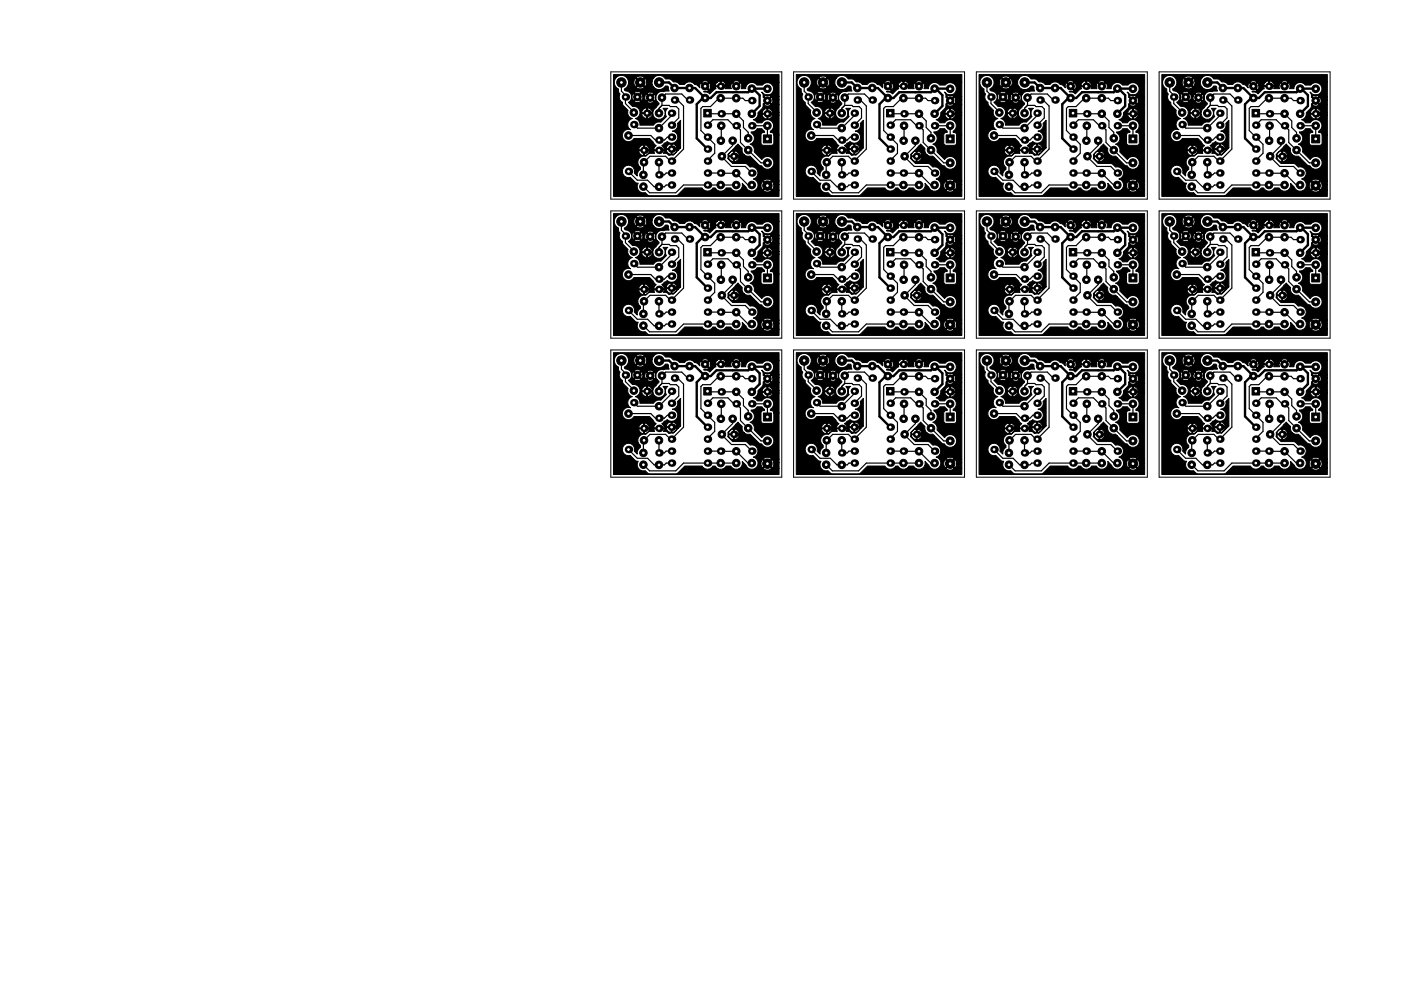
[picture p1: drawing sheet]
<svg xmlns="http://www.w3.org/2000/svg" width="297mm" height="210mm" viewBox="0 0 297 210" stroke-linecap="round" stroke-linejoin="round" font-family="sans-serif">
<path d="M129.5 15.2h36.3v27h-36.3zM168.3 15.2h36.2v27h-36.2zM207 15.2h36.3v27h-36.3zM245.8 15.2h36.2v27h-36.2zM129.5 44.7h36.3v27h-36.3zM168.3 44.7h36.2v27h-36.2zM207 44.7h36.3v27h-36.3zM245.8 44.7h36.2v27h-36.2zM129.5 74.2h36.3v27h-36.3zM168.3 74.2h36.2v27h-36.2zM207 74.2h36.3v27h-36.3zM245.8 74.2h36.2v27h-36.2z" fill="none" stroke="#000" stroke-width=".21"/>
<g fill="#000" stroke="#000" stroke-width=".21">
<path d="M149.2 23.2h1.6v1.6h-1.6zM161.9 28.6h1.7v1.7h-1.7zM188 23.2h1.6v1.6h-1.6zM200.6 28.6h1.7v1.7h-1.7zM226.7 23.2h1.6v1.6h-1.6zM239.4 28.6h1.7v1.7h-1.7zM265.5 23.2h1.6v1.6h-1.6zM278.1 28.6h1.7v1.7h-1.7zM130.1 15.8h35.1v1.7h-8.4l-.1-.2a.95 .95 0 0 0-1.3 .2l.7 .7 .7-.7h8.4v3h-1.8l-.1-.2a.95 .95 0 0 0-1.3 .2l.7 .7 .7-.7h1.8v.7h-1.3l-.4-.5-.7 .6 .7 .7 .3-.4 .1-.4h1.3v1h-1.8l-.7-.7-.7 .7 .1 .1a.95 .95 0 0 0 1.3-.1h1.8v1.7h-1.4l-.2-.4a1.23 1.23 0 0 0-2 .4v.1h1v-.9h.2v.9l2.4-.1v.5h-1.4v-.2h-2.2a.85 .85 0 0 0 1 1v-1h.2v1l.2 .1 .6-.5 .2-.4h1.4v4.2h-1.1l-.2-.3-.6-.2v-.3a1.31 1.31 0 0 0 .3-2.1 1.31 1.31 0 0 0-2 .4h-1.1l-.2-.4-.6-.3a1.3 1.3 0 0 0 1-1.5l1-1.1 .1-.8 .8-.7-.8-.6a1.07 1.07 0 0 0-.3-1.1 1.34 1.34 0 0 0 2.3-.1 1.34 1.34 0 0 0-1.4-2l-.7 .6h-1.2l-.4-.4a1.3 1.3 0 0 0-1.3-.1 1.3 1.3 0 0 0-.7 1.2h-1l.2-.7-.4-.5-.8 .9-.8-.9-.3 .4h-1.1l-.2-.4a1.34 1.34 0 0 0-1.7-.1h-1.8l-.1-.2a.95 .95 0 0 0-1.3 .2l.7 .7 .7-.7h1.8l-.3 .6h-1l-.4-.5-.7 .7 .7 .7 .3-.4 .1-.5 2 .1v-1h.2v1l2.1-.2 .1 .8h-1.3l.1-.4h-2.2l.1 .4-.4 .2-.9 .9-.7-.4-.6-.1a.89 .89 0 0 0 1-.3l-1.5-1.5-.3 .4v.6l-.5-.5-.5-.2a1.42 1.42 0 0 0-2.3 0h-1l-.3-.3-1-.2a1.48 1.48 0 0 0-1.7-.7 1.48 1.48 0 0 0-2.5-.2h-2l-.1-.2a1.16 1.16 0 0 0-1.6 .2l.9 .9 .8-.9h2l-.3 .8h-1.2l-.4-.6-.8 .8h-.3l-.8-.8a1.06 1.06 0 0 0 0 1.6l.8-.8h.3l.8 .8 .4-.5v-.5h1.2v.5l.3 .7h-2l-.8-.9-.9 .9 .1 .2a1.16 1.16 0 0 0 1.6-.2h2l.3 .3a1.5 1.5 0 0 0 2.2-.6h.4l.2 .2 .2 .9-1.8 .1-.8 .5h-.8a.9 .9 0 0 0-1.3-.2h-1.4v-.1a.95 .95 0 0 0-1.3 .1l.6 .7 .7-.7h1.4v.2l.7 .7 .6-.7h.8l-.2 .6-.4-.5-.7 .7h-.3l-.7-.7-.3 .4h-.4l-.3-.5-.7 .7h-.3l-.7-.7a.86 .86 0 0 0 0 1.4l.7-.7h.3l.7 .7 .3-.4v-.5h.4v.5l.3 .5 .7-.7h.3l.7 .7 .2-.1 .2-.8v.5l.2 .5h-.8l-.6-.6-.6 .5h-1.5l-.7-.7-.6 .7v.2a.95 .95 0 0 0 1.3-.2h1.5l-.1 .1a.86 .86 0 0 0 1.3 0h.8l.4 .4v.2l-1.4 1.6a1.12 1.12 0 0 0-1.2-.8 1.12 1.12 0 0 0-1 1h1v-.9h.2v.9h.9l.2-.2v.6l-.2-.2h-2.1v.2a.93 .93 0 0 0 1 .8v-1h.2v1h.2l.4-.2 .5-.6a1.32 1.32 0 0 0 2 .9 1.32 1.32 0 0 0 .2-2.2h1a1.21 1.21 0 0 0-.3 1.7l-1.2 1.2h-.1a1.27 1.27 0 0 0-1.4 .7h-2.9v-.2a1.26 1.26 0 0 0-1-1.2 1.32 1.32 0 0 0 1-1.6 1.32 1.32 0 0 0-1.6-1l-.9-.9a1.29 1.29 0 0 0 .7-1.5 1.29 1.29 0 0 0-1.3-.9l-.2-.4a1.51 1.51 0 0 0 .5-2.4 1.51 1.51 0 0 0-2.3 0 1.51 1.51 0 0 0 .5 2.4 .98 .98 0 0 0 .4 1 1.23 1.23 0 0 0 .5 1.8l.2 .7 1 1a1.26 1.26 0 0 0 .9 1.8 1.3 1.3 0 0 0-1 1 1.3 1.3 0 0 0 .6 1.3 1.31 1.31 0 0 0-1.7 .7 1.31 1.31 0 0 0 .7 1.7 1.31 1.31 0 0 0 1.7-.5h3.3l1.4 1.5-.5 .7h-.9l-.2-.4a1.23 1.23 0 0 0-2.1 .4l.1 .2h.9v-1h.2v1h1l.1-.2h.9l.1 .2h2.1a.87 .87 0 0 0-.5-.9l1.2-.9 .4 .3a1.3 1.3 0 0 0 1.8-.8 1.3 1.3 0 0 0-1.1-1.7 1.24 1.24 0 0 0 1-1.6l.7-.7v5.9h-.8l-.1-.4a1.13 1.13 0 0 0-1.2-.4 1.13 1.13 0 0 0-.9 .9h1v-.9h.2v.9l1.8-.1-.5 .5h-.3l-.1-.2h-2.1a.84 .84 0 0 0 1 1v-1h.2v1h.2l.4-.1 .4-.7h.3l-1.1 1-.9 .1-.4-.4-.7-.1 .1-.5h-2.1l-.1 .2h-.9l-.1-.2h-2.1a.85 .85 0 0 0 .9 .9v-.9h.2v.9l.2 .1 .7-.4 .2-.4h.9l.2 .3-1.2 .1-.8 .5a1.32 1.32 0 0 0-1.5 .8 1.32 1.32 0 0 0 .5 1.6v.4l-.5 .5-.2 .4v.5l-.6-.6a1.31 1.31 0 0 0-1.2-1.6 1.31 1.31 0 0 0-1.4 1.4 1.31 1.31 0 0 0 1.7 1.1l1.1 1.1 .6 .2a1.31 1.31 0 0 0 0 1.5 1.31 1.31 0 0 0 1.5 .4l.5 .5 .4 .2h5.6l.4-.2 1.5-1.4h3.7a1.3 1.3 0 0 0 2.2 0l.6 .1a1.31 1.31 0 0 0 2.2-.1h1.1v.1a1.32 1.32 0 0 0 1.7 .5 1.32 1.32 0 0 0 .7-1.6l.8 .8a1.31 1.31 0 0 0 2.2 .4 1.31 1.31 0 0 0-.7-2.1 1.3 1.3 0 0 0 1-1.6 1.3 1.3 0 0 0-1.7-.9l-.8-.8h-2.9l-1-1.1v-.8l2.2-2.3 .9 1-.1 .6 .5 .8h-1.1a1.12 1.12 0 0 0-1.1-.8 1.12 1.12 0 0 0-1.1 1h1v-1h.2v1l2.1-.2 .6 .2h.6l.3 .3h-2.6v-.1h-2.2v.1a.93 .93 0 0 0 1 .8v-.9h.2v.9l.2 .1 .4-.2 .4-.7h2.6l1.6 1.6 .6 .2a1.37 1.37 0 0 0 2.1 .4 1.37 1.37 0 0 0 0-2.1 1.37 1.37 0 0 0-2.1 .4l-1.6-1.7v-.1a1.29 1.29 0 0 0-.9-1.5 1.4 1.4 0 0 0 .9-1.2 1.4 1.4 0 0 0-.6-1.3l.6-.2 .6-.6h1.1l.5 .5v.3l-.6 .2-.2 .3 .1 1.9 .5 .3h1.9l.3-.5v-1.7h1.1v9.8h-1.7l-.1-.2a1.16 1.16 0 0 0-1.5 .2l.8 .8 .8-.8h1.7v.8h-1.1l-.4-.7-.9 .9h-.2l-.9-.9a1.06 1.06 0 0 0 0 1.7l.9-.8h.2l.9 .8 .3-.5 .1-.5h1.1v1.2h-1.7l-.8-.9-.8 .9 .1 .1a1.16 1.16 0 0 0 1.5-.1h1.7v1.3h-35.1zM149.2 52.7h1.6v1.6h-1.6zM161.9 58.1h1.7v1.7h-1.7zM168.8 15.8h35.1v1.7h-8.4v-.2a.95 .95 0 0 0-1.3 .2l.7 .7 .6-.7h8.4v3h-1.8v-.2a.95 .95 0 0 0-1.3 .2l.7 .7 .6-.7h1.8v.7h-1.3l-.3-.5-.7 .6 .7 .7 .3-.4v-.4h1.3v1h-1.8l-.6-.7-.7 .7v.1a.95 .95 0 0 0 1.3-.1h1.8v1.7h-1.3l-.2-.4a1.23 1.23 0 0 0-2.1 .4l.1 .1h1v-.9h.2v.9l2.3-.1v.5h-1.3l-.1-.2h-2.1a.85 .85 0 0 0 1 1v-1h.2v1l.1 .1 .7-.5 .2-.4h1.3v4.2h-1.1l-.1-.3-.6-.2v-.3a1.31 1.31 0 0 0 .3-2.1 1.31 1.31 0 0 0-2.1 .4h-1l-.2-.4-.6-.3a1.3 1.3 0 0 0 1-1.5l1-1.1 .1-.8 .7-.7-.7-.6a1.07 1.07 0 0 0-.4-1.1 1.34 1.34 0 0 0 2.4-.1 1.34 1.34 0 0 0-1.4-2l-.8 .6h-1.2l-.3-.4a1.3 1.3 0 0 0-1.4-.1 1.3 1.3 0 0 0-.6 1.2h-1l.1-.7-.3-.5-.8 .9-.9-.9-.3 .4h-1l-.2-.4a1.34 1.34 0 0 0-1.7-.1h-1.9v-.2a.95 .95 0 0 0-1.3 .2l.6 .7 .7-.7h1.9l-.3 .6h-1.1l-.3-.5-.7 .7 .7 .7 .3-.4v-.5l2 .1v-1h.2v1l2.1-.2 .1 .8h-1.2v-.4h-2.1l.1 .4-.5 .2-.9 .9-.7-.4-.6-.1a.89 .89 0 0 0 1-.3l-1.5-1.5-.3 .4v.6l-.4-.5-.6-.2a1.42 1.42 0 0 0-2.2 0h-1l-.4-.3-1-.2a1.48 1.48 0 0 0-1.7-.7 1.48 1.48 0 0 0-2.4-.2h-2.1l-.1-.2a1.16 1.16 0 0 0-1.5 .2l.8 .9 .8-.9h2.1l-.4 .8h-1.1l-.4-.6-.9 .8h-.2l-.9-.8a1.06 1.06 0 0 0 0 1.6l.9-.8h.2l.9 .8 .3-.5 .1-.5h1.1v.5l.4 .7h-2.1l-.8-.9-.8 .9 .1 .2a1.16 1.16 0 0 0 1.5-.2h2.1l.3 .3a1.5 1.5 0 0 0 2.1-.6h.5l.2 .2 .1 .9-1.8 .1-.7 .5h-.8a.9 .9 0 0 0-1.3-.2h-1.4l-.1-.1a.95 .95 0 0 0-1.3 .1l.7 .7 .7-.7h1.4l-.1 .2 .7 .7 .7-.7h.8l-.3 .6-.4-.5-.7 .7h-.2l-.7-.7-.3 .4h-.4l-.4-.5-.7 .7h-.2l-.7-.7a.86 .86 0 0 0 0 1.4l.7-.7h.2l.7 .7 .3-.4 .1-.5h.4l-.1 .5 .4 .5 .7-.7h.2l.7 .7 .2-.1 .2-.8v.5l.3 .5h-.8l-.7-.6-.6 .5h-1.4l-.7-.7-.7 .7 .1 .2a.95 .95 0 0 0 1.3-.2h1.4l-.1 .1a.86 .86 0 0 0 1.4 0h.8l.4 .4v.2l-1.5 1.6a1.12 1.12 0 0 0-1.1-.8 1.12 1.12 0 0 0-1 1h.9v-.9h.2v.9h1l.2-.2v.6l-.2-.2h-2.1l-.1 .2a.93 .93 0 0 0 1 .8v-1h.2v1h.2l.4-.2 .6-.6a1.32 1.32 0 0 0 1.9 .9 1.32 1.32 0 0 0 .2-2.2h1.1a1.21 1.21 0 0 0-.3 1.7l-1.3 1.2h-.1a1.27 1.27 0 0 0-1.4 .7h-2.9v-.2a1.26 1.26 0 0 0-1-1.2 1.32 1.32 0 0 0 1-1.6 1.32 1.32 0 0 0-1.5-1l-.9-.9a1.29 1.29 0 0 0 .6-1.5 1.29 1.29 0 0 0-1.3-.9l-.2-.4a1.51 1.51 0 0 0 .6-2.4 1.51 1.51 0 0 0-2.4 0 1.51 1.51 0 0 0 .6 2.4 .98 .98 0 0 0 .3 1 1.23 1.23 0 0 0 .5 1.8l.2 .7 1 1a1.26 1.26 0 0 0 .9 1.8 1.3 1.3 0 0 0-1 1 1.3 1.3 0 0 0 .7 1.3 1.31 1.31 0 0 0-1.7 .7 1.31 1.31 0 0 0 .6 1.7 1.31 1.31 0 0 0 1.8-.5h3.3l1.4 1.5-.5 .7h-1l-.2-.4a1.23 1.23 0 0 0-2 .4v.2h1v-1h.2v1h1v-.2h1v.2h2.1a.87 .87 0 0 0-.4-.9l1.1-.9 .4 .3a1.3 1.3 0 0 0 1.8-.8 1.3 1.3 0 0 0-1.1-1.7 1.24 1.24 0 0 0 1.1-1.6l.7-.7v5.9h-.8l-.2-.4a1.13 1.13 0 0 0-1.2-.4 1.13 1.13 0 0 0-.8 .9h.9v-.9h.2v.9l1.9-.1-.6 .5h-.2l-.1-.2h-2.1a.84 .84 0 0 0 .9 1v-1h.2v1h.2l.4-.1 .5-.7h.2l-1 1-.9 .1-.5-.4-.7-.1 .1-.5h-2.1v.2h-1v-.2h-2.2a.85 .85 0 0 0 1 .9v-.9h.2v.9l.2 .1 .6-.4 .2-.4h1l.1 .3-1.2 .1-.7 .5a1.32 1.32 0 0 0-1.5 .8 1.32 1.32 0 0 0 .4 1.6v.4l-.4 .5-.2 .4v.5l-.7-.6a1.31 1.31 0 0 0-1.1-1.6 1.31 1.31 0 0 0-1.4 1.4 1.31 1.31 0 0 0 1.7 1.1l1 1.1 .7 .2a1.31 1.31 0 0 0 0 1.5 1.31 1.31 0 0 0 1.4 .4l.5 .5 .5 .2h5.5l.5-.2 1.4-1.4h3.7a1.3 1.3 0 0 0 2.3 0l.5 .1a1.31 1.31 0 0 0 2.3-.1h1v.1a1.32 1.32 0 0 0 1.7 .5 1.32 1.32 0 0 0 .7-1.6l.8 .8a1.31 1.31 0 0 0 2.3 .4 1.31 1.31 0 0 0-.7-2.1 1.3 1.3 0 0 0 .9-1.6 1.3 1.3 0 0 0-1.6-.9l-.8-.8h-2.9l-1.1-1.1 .1-.8 2.1-2.3 .9 1v.6l.5 .8h-1.1a1.12 1.12 0 0 0-1.2-.8 1.12 1.12 0 0 0-1 1h.9v-1h.2v1l2.2-.2 .5 .2h.7l.3 .3h-2.6l-.1-.1h-2.1l-.1 .1a.93 .93 0 0 0 1 .8v-.9h.2v.9l.2 .1 .4-.2 .5-.7h2.6l1.6 1.6 .6 .2a1.37 1.37 0 0 0 2 .4 1.37 1.37 0 0 0 .1-2.1 1.37 1.37 0 0 0-2.1 .4l-1.7-1.7 .1-.1a1.29 1.29 0 0 0-.9-1.5 1.4 1.4 0 0 0 .9-1.2 1.4 1.4 0 0 0-.7-1.3l.7-.2 .6-.6h1l.5 .5v.3l-.6 .2-.1 .3v1.9l.5 .3h1.9l.3-.5v-1.7h1.1v9.8h-1.6l-.1-.2a1.16 1.16 0 0 0-1.6 .2l.9 .8 .8-.8h1.6v.8h-1.1l-.4-.7-.8 .9h-.3l-.8-.9a1.06 1.06 0 0 0 0 1.7l.8-.8h.3l.8 .8 .4-.5v-.5h1.1v1.2h-1.6l-.8-.9-.9 .9 .1 .1a1.16 1.16 0 0 0 1.6-.1h1.6v1.3h-35.1z"/>
<path d="M188 52.7h1.6v1.6h-1.6zM200.6 58.1h1.7v1.7h-1.7zM207.6 15.8h35.1v1.7h-8.4l-.1-.2a.95 .95 0 0 0-1.3 .2l.7 .7 .7-.7h8.4v3h-1.8l-.1-.2a.95 .95 0 0 0-1.3 .2l.7 .7 .7-.7h1.8v.7h-1.3l-.4-.5-.7 .6 .7 .7 .3-.4 .1-.4h1.3v1h-1.8l-.7-.7-.7 .7 .1 .1a.95 .95 0 0 0 1.3-.1h1.8v1.7h-1.4l-.2-.4a1.23 1.23 0 0 0-2 .4v.1h1v-.9h.2v.9l2.4-.1v.5h-1.4v-.2h-2.2a.85 .85 0 0 0 1 1v-1h.2v1l.2 .1 .6-.5 .2-.4h1.4v4.2h-1.1l-.2-.3-.6-.2v-.3a1.31 1.31 0 0 0 .3-2.1 1.31 1.31 0 0 0-2 .4h-1.1l-.2-.4-.6-.3a1.3 1.3 0 0 0 1-1.5l1-1.1 .1-.8 .8-.7-.8-.6a1.07 1.07 0 0 0-.3-1.1 1.34 1.34 0 0 0 2.3-.1 1.34 1.34 0 0 0-1.4-2l-.7 .6h-1.2l-.4-.4a1.3 1.3 0 0 0-1.3-.1 1.3 1.3 0 0 0-.7 1.2h-1l.2-.7-.4-.5-.8 .9-.8-.9-.3 .4h-1.1l-.2-.4a1.34 1.34 0 0 0-1.7-.1h-1.8l-.1-.2a.95 .95 0 0 0-1.3 .2l.7 .7 .7-.7h1.8l-.3 .6h-1l-.4-.5-.7 .7 .7 .7 .3-.4 .1-.5 2 .1v-1h.2v1l2.1-.2 .1 .8h-1.3l.1-.4h-2.2l.1 .4-.4 .2-.9 .9-.7-.4-.6-.1a.89 .89 0 0 0 1-.3l-1.5-1.5-.3 .4v.6l-.5-.5-.5-.2a1.42 1.42 0 0 0-2.3 0h-1l-.3-.3-1-.2a1.48 1.48 0 0 0-1.7-.7 1.48 1.48 0 0 0-2.5-.2h-2l-.1-.2a1.16 1.16 0 0 0-1.6 .2l.9 .9 .8-.9h2l-.3 .8h-1.2l-.4-.6-.8 .8h-.3l-.8-.8a1.06 1.06 0 0 0 0 1.6l.8-.8h.3l.8 .8 .4-.5v-.5h1.2v.5l.3 .7h-2l-.8-.9-.9 .9 .1 .2a1.16 1.16 0 0 0 1.6-.2h2l.3 .3a1.5 1.5 0 0 0 2.2-.6h.4l.2 .2 .2 .9-1.8 .1-.8 .5h-.8a.9 .9 0 0 0-1.3-.2h-1.4v-.1a.95 .95 0 0 0-1.3 .1l.6 .7 .7-.7h1.4v.2l.7 .7 .6-.7h.8l-.2 .6-.4-.5-.7 .7h-.3l-.7-.7-.3 .4h-.4l-.3-.5-.7 .7h-.3l-.7-.7a.86 .86 0 0 0 0 1.4l.7-.7h.3l.7 .7 .3-.4v-.5h.4v.5l.3 .5 .7-.7h.3l.7 .7 .2-.1 .2-.8v.5l.2 .5h-.8l-.6-.6-.6 .5h-1.5l-.7-.7-.6 .7v.2a.95 .95 0 0 0 1.3-.2h1.5l-.1 .1a.86 .86 0 0 0 1.3 0h.8l.4 .4v.2l-1.4 1.6a1.12 1.12 0 0 0-1.2-.8 1.12 1.12 0 0 0-1 1h1v-.9h.2v.9h.9l.2-.2v.6l-.2-.2h-2.1v.2a.93 .93 0 0 0 1 .8v-1h.2v1h.2l.4-.2 .5-.6a1.32 1.32 0 0 0 2 .9 1.32 1.32 0 0 0 .2-2.2h1a1.21 1.21 0 0 0-.3 1.7l-1.2 1.2h-.1a1.27 1.27 0 0 0-1.4 .7h-2.9v-.2a1.26 1.26 0 0 0-1-1.2 1.32 1.32 0 0 0 1-1.6 1.32 1.32 0 0 0-1.6-1l-.9-.9a1.29 1.29 0 0 0 .7-1.5 1.29 1.29 0 0 0-1.3-.9l-.2-.4a1.51 1.51 0 0 0 .5-2.4 1.51 1.51 0 0 0-2.3 0 1.51 1.51 0 0 0 .5 2.4 .98 .98 0 0 0 .4 1 1.23 1.23 0 0 0 .5 1.8l.2 .7 1 1a1.26 1.26 0 0 0 .9 1.8 1.3 1.3 0 0 0-1 1 1.3 1.3 0 0 0 .6 1.3 1.31 1.31 0 0 0-1.7 .7 1.31 1.31 0 0 0 .7 1.7 1.31 1.31 0 0 0 1.7-.5h3.3l1.4 1.5-.5 .7h-.9l-.2-.4a1.23 1.23 0 0 0-2.1 .4l.1 .2h.9v-1h.2v1h1l.1-.2h.9l.1 .2h2.1a.87 .87 0 0 0-.5-.9l1.2-.9 .4 .3a1.3 1.3 0 0 0 1.8-.8 1.3 1.3 0 0 0-1.1-1.7 1.24 1.24 0 0 0 1-1.6l.7-.7v5.9h-.8l-.1-.4a1.13 1.13 0 0 0-1.2-.4 1.13 1.13 0 0 0-.9 .9h1v-.9h.2v.9l1.8-.1-.5 .5h-.3l-.1-.2h-2.1a.84 .84 0 0 0 1 1v-1h.2v1h.2l.4-.1 .4-.7h.3l-1.1 1-.9 .1-.4-.4-.7-.1 .1-.5h-2.1l-.1 .2h-.9l-.1-.2h-2.1a.85 .85 0 0 0 .9 .9v-.9h.2v.9l.2 .1 .7-.4 .2-.4h.9l.2 .3-1.2 .1-.8 .5a1.32 1.32 0 0 0-1.5 .8 1.32 1.32 0 0 0 .5 1.6v.4l-.5 .5-.2 .4v.5l-.6-.6a1.31 1.31 0 0 0-1.2-1.6 1.31 1.31 0 0 0-1.4 1.4 1.31 1.31 0 0 0 1.7 1.1l1.1 1.1 .6 .2a1.31 1.31 0 0 0 0 1.5 1.31 1.31 0 0 0 1.5 .4l.5 .5 .4 .2h5.6l.4-.2 1.5-1.4h3.7a1.3 1.3 0 0 0 2.2 0l.6 .1a1.31 1.31 0 0 0 2.2-.1h1.1v.1a1.32 1.32 0 0 0 1.7 .5 1.32 1.32 0 0 0 .7-1.6l.8 .8a1.31 1.31 0 0 0 2.2 .4 1.31 1.31 0 0 0-.7-2.1 1.3 1.3 0 0 0 1-1.6 1.3 1.3 0 0 0-1.7-.9l-.8-.8h-2.9l-1-1.1v-.8l2.2-2.3 .9 1-.1 .6 .5 .8h-1.1a1.12 1.12 0 0 0-1.1-.8 1.12 1.12 0 0 0-1.1 1h1v-1h.2v1l2.1-.2 .6 .2h.6l.3 .3h-2.6v-.1h-2.2v.1a.93 .93 0 0 0 1 .8v-.9h.2v.9l.2 .1 .4-.2 .4-.7h2.6l1.6 1.6 .6 .2a1.37 1.37 0 0 0 2.1 .4 1.37 1.37 0 0 0 0-2.1 1.37 1.37 0 0 0-2.1 .4l-1.6-1.7v-.1a1.29 1.29 0 0 0-.9-1.5 1.4 1.4 0 0 0 .9-1.2 1.4 1.4 0 0 0-.6-1.3l.6-.2 .6-.6h1.1l.5 .5v.3l-.6 .2-.2 .3 .1 1.9 .5 .3h1.9l.3-.5v-1.7h1.1v9.8h-1.7l-.1-.2a1.16 1.16 0 0 0-1.5 .2l.8 .8 .8-.8h1.7v.8h-1.1l-.4-.7-.9 .9h-.2l-.9-.9a1.06 1.06 0 0 0 0 1.7l.9-.8h.2l.9 .8 .3-.5 .1-.5h1.1v1.2h-1.7l-.8-.9-.8 .9 .1 .1a1.16 1.16 0 0 0 1.5-.1h1.7v1.3h-35.1zM226.7 52.7h1.6v1.6h-1.6zM239.4 58.1h1.7v1.7h-1.7zM246.3 15.8h35.1v1.7h-8.4v-.2a.95 .95 0 0 0-1.3 .2l.7 .7 .6-.7h8.4v3h-1.8v-.2a.95 .95 0 0 0-1.3 .2l.7 .7 .6-.7h1.8v.7h-1.3l-.3-.5-.7 .6 .7 .7 .3-.4v-.4h1.3v1h-1.8l-.6-.7-.7 .7v.1a.96 .96 0 0 0 1.3-.1h1.8v1.7h-1.3l-.2-.4a1.23 1.23 0 0 0-2.1 .4l.1 .1h1v-.9h.2v.9l2.3-.1v.5h-1.3l-.1-.2h-2.1a.85 .85 0 0 0 1 1v-1h.2v1l.1 .1 .7-.5 .2-.4h1.3v4.2h-1.1l-.1-.3-.6-.2v-.3a1.31 1.31 0 0 0 .3-2.1 1.31 1.31 0 0 0-2.1 .4h-1l-.2-.4-.6-.3a1.3 1.3 0 0 0 1-1.5l1-1.1 .1-.8 .7-.7-.7-.6a1.06 1.06 0 0 0-.4-1.1 1.34 1.34 0 0 0 2.4-.1 1.34 1.34 0 0 0-1.4-2l-.8 .6h-1.2l-.3-.4a1.3 1.3 0 0 0-1.4-.1 1.3 1.3 0 0 0-.6 1.2h-1l.1-.7-.3-.5-.8 .9-.9-.9-.3 .4h-1l-.2-.4a1.34 1.34 0 0 0-1.7-.1h-1.9v-.2a.95 .95 0 0 0-1.3 .2l.6 .7 .7-.7h1.9l-.3 .6h-1.1l-.3-.5-.7 .7 .7 .7 .3-.4v-.5l2 .1v-1h.2v1l2.1-.2 .1 .8h-1.2v-.4h-2.1l.1 .4-.5 .2-.9 .9-.7-.4-.6-.1a.89 .89 0 0 0 1-.3l-1.5-1.5-.3 .4v.6l-.4-.5-.6-.2a1.42 1.42 0 0 0-2.2 0h-1l-.4-.3-1-.2a1.74 1.74 0 0 0-1.7-.8 1.5 1.5 0 0 0-2.4-.1h-2.1l-.1-.2a1.16 1.16 0 0 0-1.5 .2l.8 .9 .8-.9h2.1l-.4 .8h-1.1l-.4-.6-.9 .8h-.2l-.9-.8a1.06 1.06 0 0 0 0 1.6l.9-.8h.2l.9 .8 .3-.5 .1-.5h1.1v.5l.4 .7h-2.1l-.8-.9-.8 .9 .1 .2a1.16 1.16 0 0 0 1.5-.2h2.1l.3 .3a1.5 1.5 0 0 0 2.1-.6h.5l.2 .2 .1 .9-1.8 .1-.7 .5h-.8a.9 .9 0 0 0-1.3-.2h-1.4l-.1-.1a.95 .95 0 0 0-1.3 .1l.7 .7 .7-.7h1.4l-.1 .2 .7 .7 .7-.7h.8l-.3 .6-.4-.5-.7 .7h-.2l-.7-.7-.3 .4h-.4l-.4-.5-.7 .7h-.2l-.7-.7a.86 .86 0 0 0 0 1.4l.7-.7h.2l.7 .7 .3-.4 .1-.5h.4l-.1 .5 .4 .5 .7-.7h.2l.7 .7 .2-.1 .2-.8v.5l.3 .5h-.8l-.7-.6-.6 .5h-1.4l-.7-.7-.7 .7 .1 .2a.95 .95 0 0 0 1.3-.2h1.4l-.1 .1a.86 .86 0 0 0 1.4 0h.8l.4 .4v.2l-1.5 1.6a1.12 1.12 0 0 0-1.1-.8 1.12 1.12 0 0 0-1 1h.9v-.9h.2v.9h1l.2-.2v.6l-.2-.2h-2.1l-.1 .2a.93 .93 0 0 0 1 .8v-1h.2v1h.2l.4-.2 .6-.6a1.32 1.32 0 0 0 1.9 .9 1.32 1.32 0 0 0 .2-2.2h1.1a1.21 1.21 0 0 0-.3 1.7l-1.3 1.2h-.1a1.27 1.27 0 0 0-1.4 .7h-2.9v-.2a1.26 1.26 0 0 0-1-1.2 1.32 1.32 0 0 0 1-1.6 1.32 1.32 0 0 0-1.5-1l-.9-.9a1.29 1.29 0 0 0 .6-1.5 1.29 1.29 0 0 0-1.3-.9l-.2-.4a1.51 1.51 0 0 0 .6-2.4 1.51 1.51 0 0 0-2.4 0 1.51 1.51 0 0 0 .6 2.4 .98 .98 0 0 0 .3 1 1.23 1.23 0 0 0 .5 1.8l.2 .7 1 1a1.26 1.26 0 0 0 .9 1.8 1.3 1.3 0 0 0-1 1 1.3 1.3 0 0 0 .7 1.3 1.31 1.31 0 0 0-1.7 .7 1.31 1.31 0 0 0 .6 1.7 1.31 1.31 0 0 0 1.8-.5h3.3l1.4 1.5-.5 .7h-1l-.2-.4a1.23 1.23 0 0 0-2 .4v.2h1v-1h.2v1h1v-.2h1v.2h2.1a.87 .87 0 0 0-.4-.9l1.1-.9 .4 .3a1.3 1.3 0 0 0 1.8-.8 1.3 1.3 0 0 0-1.1-1.7 1.24 1.24 0 0 0 1.1-1.6l.7-.7v5.9h-.8l-.2-.4a1.13 1.13 0 0 0-1.2-.4 1.13 1.13 0 0 0-.8 .9h.9v-.9h.2v.9l1.9-.1-.6 .5h-.2l-.1-.2h-2.1a.84 .84 0 0 0 .9 1v-1h.2v1h.2l.4-.1 .5-.7h.2l-1 1-.9 .1-.5-.4-.7-.1 .1-.5h-2.1v.2h-1v-.2h-2.2a.85 .85 0 0 0 1 .9v-.9h.2v.9l.2 .1 .6-.4 .2-.4h1l.1 .3-1.2 .1-.7 .5a1.32 1.32 0 0 0-1.5 .8 1.32 1.32 0 0 0 .4 1.6v.4l-.4 .5-.2 .4v.5l-.7-.6a1.31 1.31 0 0 0-1.1-1.6 1.31 1.31 0 0 0-1.4 1.4 1.31 1.31 0 0 0 1.7 1.1l1 1.1 .7 .2a1.31 1.31 0 0 0 0 1.5 1.31 1.31 0 0 0 1.4 .4l.5 .5 .5 .2h5.5l.5-.2 1.4-1.4h3.7a1.3 1.3 0 0 0 2.3 0l.5 .1a1.31 1.31 0 0 0 2.3-.1h1v.1a1.32 1.32 0 0 0 1.7 .5 1.32 1.32 0 0 0 .7-1.6l.8 .8a1.31 1.31 0 0 0 2.3 .4 1.31 1.31 0 0 0-.7-2.1 1.3 1.3 0 0 0 .9-1.6 1.3 1.3 0 0 0-1.6-.9l-.8-.8h-2.9l-1.1-1.1 .1-.8 2.1-2.3 .9 1v.6l.5 .8h-1.1a1.12 1.12 0 0 0-1.2-.8 1.12 1.12 0 0 0-1 1h.9v-1h.2v1l2.2-.2 .5 .2h.7l.3 .3h-2.6l-.1-.1h-2.1l-.1 .1a.93 .93 0 0 0 1 .8v-.9h.2v.9l.2 .1 .4-.2 .5-.7h2.6l1.6 1.6 .6 .2a1.37 1.37 0 0 0 2 .4 1.37 1.37 0 0 0 .1-2.1 1.37 1.37 0 0 0-2.1 .4l-1.7-1.7 .1-.1a1.28 1.28 0 0 0-.9-1.5 1.39 1.39 0 0 0 .9-1.2 1.39 1.39 0 0 0-.7-1.3l.7-.2 .6-.6h1l.5 .5v.3l-.6 .2-.1 .3v1.9l.5 .3h1.9l.3-.5v-1.7h1.1v9.8h-1.6l-.1-.2a1.16 1.16 0 0 0-1.6 .2l.9 .8 .8-.8h1.6v.8h-1.1l-.4-.7-.8 .9h-.3l-.8-.9a1.06 1.06 0 0 0 0 1.7l.8-.8h.3l.8 .8 .4-.5v-.5h1.1v1.2h-1.6l-.8-.9-.9 .9 .1 .1a1.16 1.16 0 0 0 1.6-.1h1.6v1.3h-35.1zM265.5 52.7h1.6v1.6h-1.6zM278.1 58.1h1.7v1.7h-1.7zM130.1 45.3h35.1v1.7h-8.4l-.1-.2a.95 .95 0 0 0-1.3 .2l.7 .7 .7-.7h8.4v3h-1.8l-.1-.2a.95 .95 0 0 0-1.3 .2l.7 .7 .7-.7h1.8v.7h-1.3l-.4-.5-.7 .6 .7 .7 .3-.4 .1-.4h1.3v1h-1.8l-.7-.7-.7 .7 .1 .1a.95 .95 0 0 0 1.3-.1h1.8v1.7h-1.4l-.2-.4a1.23 1.23 0 0 0-2 .4v.1h1v-.9h.2v.9l2.4-.1v.5h-1.4v-.2h-2.2a.85 .85 0 0 0 1 1v-1h.2v1l.2 .1 .6-.5 .2-.4h1.4v4.2h-1.1l-.2-.3-.6-.2v-.3a1.31 1.31 0 0 0 .3-2.1 1.31 1.31 0 0 0-2 .4h-1.1l-.2-.4-.6-.3a1.3 1.3 0 0 0 1-1.5l1-1.1 .1-.8 .8-.7-.8-.6a1.07 1.07 0 0 0-.3-1.1 1.34 1.34 0 0 0 2.3-.1 1.34 1.34 0 0 0-1.4-2l-.7 .6h-1.2l-.4-.4a1.3 1.3 0 0 0-1.3-.1 1.3 1.3 0 0 0-.7 1.2h-1l.2-.7-.4-.5-.8 .9-.8-.9-.3 .4h-1.1l-.2-.4a1.34 1.34 0 0 0-1.7-.1h-1.8l-.1-.2a.95 .95 0 0 0-1.3 .2l.7 .7 .7-.7h1.8l-.3 .6h-1l-.4-.5-.7 .7 .7 .7 .3-.4 .1-.5 2 .1v-1h.2v1l2.1-.2 .1 .8h-1.3l.1-.4h-2.2l.1 .4-.4 .2-.9 .9-.7-.4-.6-.1a.89 .89 0 0 0 1-.3l-1.5-1.5-.3 .4v.6l-.5-.5-.5-.2a1.42 1.42 0 0 0-2.3 0h-1l-.3-.3-1-.2a1.48 1.48 0 0 0-1.7-.7 1.48 1.48 0 0 0-2.5-.2h-2l-.1-.2a1.16 1.16 0 0 0-1.6 .2l.9 .9 .8-.9h2l-.3 .8h-1.2l-.4-.6-.8 .8h-.3l-.8-.8a1.06 1.06 0 0 0 0 1.6l.8-.8h.3l.8 .8 .4-.5v-.5h1.2v.5l.3 .7h-2l-.8-.9-.9 .9 .1 .2a1.16 1.16 0 0 0 1.6-.2h2l.3 .3a1.5 1.5 0 0 0 2.2-.6h.4l.2 .2 .2 .9-1.8 .1-.8 .5h-.8a.9 .9 0 0 0-1.3-.2h-1.4v-.1a.95 .95 0 0 0-1.3 .1l.6 .7 .7-.7h1.4v.2l.7 .7 .6-.7h.8l-.2 .6-.4-.5-.7 .7h-.3l-.7-.7-.3 .4h-.4l-.3-.5-.7 .7h-.3l-.7-.7a.86 .86 0 0 0 0 1.4l.7-.7h.3l.7 .7 .3-.4v-.5h.4v.5l.3 .5 .7-.7h.3l.7 .7 .2-.1 .2-.8v.5l.2 .5h-.8l-.6-.6-.6 .5h-1.5l-.7-.7-.6 .7v.2a.95 .95 0 0 0 1.3-.2h1.5l-.1 .1a.86 .86 0 0 0 1.3 0h.8l.4 .4v.2l-1.4 1.6a1.12 1.12 0 0 0-1.2-.8 1.12 1.12 0 0 0-1 1h1v-.9h.2v.9h.9l.2-.2v.6l-.2-.2h-2.1v.2a.93 .93 0 0 0 1 .8v-1h.2v1h.2l.4-.2 .5-.6a1.32 1.32 0 0 0 2 .9 1.32 1.32 0 0 0 .2-2.2h1a1.21 1.21 0 0 0-.3 1.7l-1.2 1.2h-.1a1.27 1.27 0 0 0-1.4 .7h-2.9v-.2a1.26 1.26 0 0 0-1-1.2 1.32 1.32 0 0 0 1-1.6 1.32 1.32 0 0 0-1.6-1l-.9-.9a1.29 1.29 0 0 0 .7-1.5 1.29 1.29 0 0 0-1.3-.9l-.2-.4a1.51 1.51 0 0 0 .5-2.4 1.51 1.51 0 0 0-2.3 0 1.51 1.51 0 0 0 .5 2.4 .98 .98 0 0 0 .4 1 1.23 1.23 0 0 0 .5 1.8l.2 .7 1 1a1.26 1.26 0 0 0 .9 1.8 1.3 1.3 0 0 0-1 1 1.3 1.3 0 0 0 .6 1.3 1.31 1.31 0 0 0-1.7 .7 1.31 1.31 0 0 0 .7 1.7 1.31 1.31 0 0 0 1.7-.5h3.3l1.4 1.5-.5 .7h-.9l-.2-.4a1.23 1.23 0 0 0-2.1 .4l.1 .2h.9v-1h.2v1h1l.1-.2h.9l.1 .2h2.1a.87 .87 0 0 0-.5-.9l1.2-.9 .4 .3a1.3 1.3 0 0 0 1.8-.8 1.3 1.3 0 0 0-1.1-1.7 1.24 1.24 0 0 0 1-1.6l.7-.7v5.9h-.8l-.1-.4a1.13 1.13 0 0 0-1.2-.4 1.13 1.13 0 0 0-.9 .9h1v-.9h.2v.9l1.8-.1-.5 .5h-.3l-.1-.2h-2.1a.84 .84 0 0 0 1 1v-1h.2v1h.2l.4-.1 .4-.7h.3l-1.1 1-.9 .1-.4-.4-.7-.1 .1-.5h-2.1l-.1 .2h-.9l-.1-.2h-2.1a.85 .85 0 0 0 .9 .9v-.9h.2v.9l.2 .1 .7-.4 .2-.4h.9l.2 .3-1.2 .1-.8 .5a1.32 1.32 0 0 0-1.5 .8 1.32 1.32 0 0 0 .5 1.6v.4l-.5 .5-.2 .4v.5l-.6-.6a1.31 1.31 0 0 0-1.2-1.6 1.31 1.31 0 0 0-1.4 1.4 1.31 1.31 0 0 0 1.7 1.1l1.1 1.1 .6 .2a1.31 1.31 0 0 0 0 1.5 1.31 1.31 0 0 0 1.5 .4l.5 .5 .4 .2h5.6l.4-.2 1.5-1.4h3.7a1.3 1.3 0 0 0 2.2 0l.6 .1a1.31 1.31 0 0 0 2.2-.1h1.1v.1a1.32 1.32 0 0 0 1.7 .5 1.32 1.32 0 0 0 .7-1.6l.8 .8a1.31 1.31 0 0 0 2.2 .4 1.31 1.31 0 0 0-.7-2.1 1.3 1.3 0 0 0 1-1.6 1.3 1.3 0 0 0-1.7-.9l-.8-.8h-2.9l-1-1.1v-.8l2.2-2.3 .9 1-.1 .6 .5 .8h-1.1a1.12 1.12 0 0 0-1.1-.8 1.12 1.12 0 0 0-1.1 1h1v-1h.2v1l2.1-.2 .6 .2h.6l.3 .3h-2.6v-.1h-2.2v.1a.93 .93 0 0 0 1 .8v-.9h.2v.9l.2 .1 .4-.2 .4-.7h2.6l1.6 1.6 .6 .2a1.37 1.37 0 0 0 2.1 .4 1.37 1.37 0 0 0 0-2.1 1.37 1.37 0 0 0-2.1 .4l-1.6-1.7v-.1a1.29 1.29 0 0 0-.9-1.5 1.4 1.4 0 0 0 .9-1.2 1.4 1.4 0 0 0-.6-1.3l.6-.2 .6-.6h1.1l.5 .5v.3l-.6 .2-.2 .3 .1 1.9 .5 .3h1.9l.3-.5v-1.7h1.1v9.8h-1.7l-.1-.2a1.16 1.16 0 0 0-1.5 .2l.8 .8 .8-.8h1.7v.8h-1.1l-.4-.7-.9 .9h-.2l-.9-.9a1.06 1.06 0 0 0 0 1.7l.9-.8h.2l.9 .8 .3-.5 .1-.5h1.1v1.2h-1.7l-.8-.9-.8 .9 .1 .1a1.16 1.16 0 0 0 1.5-.1h1.7v1.3h-35.1zM168.8 45.3h35.1v1.7h-8.4v-.2a.95 .95 0 0 0-1.3 .2l.7 .7 .6-.7h8.4v3h-1.8v-.2a.95 .95 0 0 0-1.3 .2l.7 .7 .6-.7h1.8v.7h-1.3l-.3-.5-.7 .6 .7 .7 .3-.4v-.4h1.3v1h-1.8l-.6-.7-.7 .7v.1a.95 .95 0 0 0 1.3-.1h1.8v1.7h-1.3l-.2-.4a1.23 1.23 0 0 0-2.1 .4l.1 .1h1v-.9h.2v.9l2.3-.1v.5h-1.3l-.1-.2h-2.1a.85 .85 0 0 0 1 1v-1h.2v1l.1 .1 .7-.5 .2-.4h1.3v4.2h-1.1l-.1-.3-.6-.2v-.3a1.31 1.31 0 0 0 .3-2.1 1.31 1.31 0 0 0-2.1 .4h-1l-.2-.4-.6-.3a1.3 1.3 0 0 0 1-1.5l1-1.1 .1-.8 .7-.7-.7-.6a1.07 1.07 0 0 0-.4-1.1 1.34 1.34 0 0 0 2.4-.1 1.34 1.34 0 0 0-1.4-2l-.8 .6h-1.2l-.3-.4a1.3 1.3 0 0 0-1.4-.1 1.3 1.3 0 0 0-.6 1.2h-1l.1-.7-.3-.5-.8 .9-.9-.9-.3 .4h-1l-.2-.4a1.34 1.34 0 0 0-1.7-.1h-1.9v-.2a.95 .95 0 0 0-1.3 .2l.6 .7 .7-.7h1.9l-.3 .6h-1.1l-.3-.5-.7 .7 .7 .7 .3-.4v-.5l2 .1v-1h.2v1l2.1-.2 .1 .8h-1.2v-.4h-2.1l.1 .4-.5 .2-.9 .9-.7-.4-.6-.1a.89 .89 0 0 0 1-.3l-1.5-1.5-.3 .4v.6l-.4-.5-.6-.2a1.42 1.42 0 0 0-2.2 0h-1l-.4-.3-1-.2a1.48 1.48 0 0 0-1.7-.7 1.48 1.48 0 0 0-2.4-.2h-2.1l-.1-.2a1.16 1.16 0 0 0-1.5 .2l.8 .9 .8-.9h2.1l-.4 .8h-1.1l-.4-.6-.9 .8h-.2l-.9-.8a1.06 1.06 0 0 0 0 1.6l.9-.8h.2l.9 .8 .3-.5 .1-.5h1.1v.5l.4 .7h-2.1l-.8-.9-.8 .9 .1 .2a1.16 1.16 0 0 0 1.5-.2h2.1l.3 .3a1.5 1.5 0 0 0 2.1-.6h.5l.2 .2 .1 .9-1.8 .1-.7 .5h-.8a.9 .9 0 0 0-1.3-.2h-1.4l-.1-.1a.95 .95 0 0 0-1.3 .1l.7 .7 .7-.7h1.4l-.1 .2 .7 .7 .7-.7h.8l-.3 .6-.4-.5-.7 .7h-.2l-.7-.7-.3 .4h-.4l-.4-.5-.7 .7h-.2l-.7-.7a.86 .86 0 0 0 0 1.4l.7-.7h.2l.7 .7 .3-.4 .1-.5h.4l-.1 .5 .4 .5 .7-.7h.2l.7 .7 .2-.1 .2-.8v.5l.3 .5h-.8l-.7-.6-.6 .5h-1.4l-.7-.7-.7 .7 .1 .2a.95 .95 0 0 0 1.3-.2h1.4l-.1 .1a.86 .86 0 0 0 1.4 0h.8l.4 .4v.2l-1.5 1.6a1.12 1.12 0 0 0-1.1-.8 1.12 1.12 0 0 0-1 1h.9v-.9h.2v.9h1l.2-.2v.6l-.2-.2h-2.1l-.1 .2a.93 .93 0 0 0 1 .8v-1h.2v1h.2l.4-.2 .6-.6a1.32 1.32 0 0 0 1.9 .9 1.32 1.32 0 0 0 .2-2.2h1.1a1.21 1.21 0 0 0-.3 1.7l-1.3 1.2h-.1a1.27 1.27 0 0 0-1.4 .7h-2.9v-.2a1.26 1.26 0 0 0-1-1.2 1.32 1.32 0 0 0 1-1.6 1.32 1.32 0 0 0-1.5-1l-.9-.9a1.29 1.29 0 0 0 .6-1.5 1.29 1.29 0 0 0-1.3-.9l-.2-.4a1.51 1.51 0 0 0 .6-2.4 1.51 1.51 0 0 0-2.4 0 1.51 1.51 0 0 0 .6 2.4 .98 .98 0 0 0 .3 1 1.23 1.23 0 0 0 .5 1.8l.2 .7 1 1a1.26 1.26 0 0 0 .9 1.8 1.3 1.3 0 0 0-1 1 1.3 1.3 0 0 0 .7 1.3 1.31 1.31 0 0 0-1.7 .7 1.31 1.31 0 0 0 .6 1.7 1.31 1.31 0 0 0 1.8-.5h3.3l1.4 1.5-.5 .7h-1l-.2-.4a1.23 1.23 0 0 0-2 .4v.2h1v-1h.2v1h1v-.2h1v.2h2.1a.87 .87 0 0 0-.4-.9l1.1-.9 .4 .3a1.3 1.3 0 0 0 1.8-.8 1.3 1.3 0 0 0-1.1-1.7 1.24 1.24 0 0 0 1.1-1.6l.7-.7v5.9h-.8l-.2-.4a1.13 1.13 0 0 0-1.2-.4 1.13 1.13 0 0 0-.8 .9h.9v-.9h.2v.9l1.9-.1-.6 .5h-.2l-.1-.2h-2.1a.84 .84 0 0 0 .9 1v-1h.2v1h.2l.4-.1 .5-.7h.2l-1 1-.9 .1-.5-.4-.7-.1 .1-.5h-2.1v.2h-1v-.2h-2.2a.85 .85 0 0 0 1 .9v-.9h.2v.9l.2 .1 .6-.4 .2-.4h1l.1 .3-1.2 .1-.7 .5a1.32 1.32 0 0 0-1.5 .8 1.32 1.32 0 0 0 .4 1.6v.4l-.4 .5-.2 .4v.5l-.7-.6a1.31 1.31 0 0 0-1.1-1.6 1.31 1.31 0 0 0-1.4 1.4 1.31 1.31 0 0 0 1.7 1.1l1 1.1 .7 .2a1.31 1.31 0 0 0 0 1.5 1.31 1.31 0 0 0 1.4 .4l.5 .5 .5 .2h5.5l.5-.2 1.4-1.4h3.7a1.3 1.3 0 0 0 2.3 0l.5 .1a1.31 1.31 0 0 0 2.3-.1h1v.1a1.32 1.32 0 0 0 1.7 .5 1.32 1.32 0 0 0 .7-1.6l.8 .8a1.31 1.31 0 0 0 2.3 .4 1.31 1.31 0 0 0-.7-2.1 1.3 1.3 0 0 0 .9-1.6 1.3 1.3 0 0 0-1.6-.9l-.8-.8h-2.9l-1.1-1.1 .1-.8 2.1-2.3 .9 1v.6l.5 .8h-1.1a1.12 1.12 0 0 0-1.2-.8 1.12 1.12 0 0 0-1 1h.9v-1h.2v1l2.2-.2 .5 .2h.7l.3 .3h-2.6l-.1-.1h-2.1l-.1 .1a.93 .93 0 0 0 1 .8v-.9h.2v.9l.2 .1 .4-.2 .5-.7h2.6l1.6 1.6 .6 .2a1.37 1.37 0 0 0 2 .4 1.37 1.37 0 0 0 .1-2.1 1.37 1.37 0 0 0-2.1 .4l-1.7-1.7 .1-.1a1.29 1.29 0 0 0-.9-1.5 1.4 1.4 0 0 0 .9-1.2 1.4 1.4 0 0 0-.7-1.3l.7-.2 .6-.6h1l.5 .5v.3l-.6 .2-.1 .3v1.9l.5 .3h1.9l.3-.5v-1.7h1.1v9.8h-1.6l-.1-.2a1.16 1.16 0 0 0-1.6 .2l.9 .8 .8-.8h1.6v.8h-1.1l-.4-.7-.8 .9h-.3l-.8-.9a1.06 1.06 0 0 0 0 1.7l.8-.8h.3l.8 .8 .4-.5v-.5h1.1v1.2h-1.6l-.8-.9-.9 .9 .1 .1a1.16 1.16 0 0 0 1.6-.1h1.6v1.3h-35.1zM207.6 45.3h35.1v1.7h-8.4l-.1-.2a.95 .95 0 0 0-1.3 .2l.7 .7 .7-.7h8.4v3h-1.8l-.1-.2a.95 .95 0 0 0-1.3 .2l.7 .7 .7-.7h1.8v.7h-1.3l-.4-.5-.7 .6 .7 .7 .3-.4 .1-.4h1.3v1h-1.8l-.7-.7-.7 .7 .1 .1a.95 .95 0 0 0 1.3-.1h1.8v1.7h-1.4l-.2-.4a1.23 1.23 0 0 0-2 .4v.1h1v-.9h.2v.9l2.4-.1v.5h-1.4v-.2h-2.2a.85 .85 0 0 0 1 1v-1h.2v1l.2 .1 .6-.5 .2-.4h1.4v4.2h-1.1l-.2-.3-.6-.2v-.3a1.31 1.31 0 0 0 .3-2.1 1.31 1.31 0 0 0-2 .4h-1.1l-.2-.4-.6-.3a1.3 1.3 0 0 0 1-1.5l1-1.1 .1-.8 .8-.7-.8-.6a1.07 1.07 0 0 0-.3-1.1 1.34 1.34 0 0 0 2.3-.1 1.34 1.34 0 0 0-1.4-2l-.7 .6h-1.2l-.4-.4a1.3 1.3 0 0 0-1.3-.1 1.3 1.3 0 0 0-.7 1.2h-1l.2-.7-.4-.5-.8 .9-.8-.9-.3 .4h-1.1l-.2-.4a1.34 1.34 0 0 0-1.7-.1h-1.8l-.1-.2a.95 .95 0 0 0-1.3 .2l.7 .7 .7-.7h1.8l-.3 .6h-1l-.4-.5-.7 .7 .7 .7 .3-.4 .1-.5 2 .1v-1h.2v1l2.1-.2 .1 .8h-1.3l.1-.4h-2.2l.1 .4-.4 .2-.9 .9-.7-.4-.6-.1a.89 .89 0 0 0 1-.3l-1.5-1.5-.3 .4v.6l-.5-.5-.5-.2a1.42 1.42 0 0 0-2.3 0h-1l-.3-.3-1-.2a1.48 1.48 0 0 0-1.7-.7 1.48 1.48 0 0 0-2.5-.2h-2l-.1-.2a1.16 1.16 0 0 0-1.6 .2l.9 .9 .8-.9h2l-.3 .8h-1.2l-.4-.6-.8 .8h-.3l-.8-.8a1.06 1.06 0 0 0 0 1.6l.8-.8h.3l.8 .8 .4-.5v-.5h1.2v.5l.3 .7h-2l-.8-.9-.9 .9 .1 .2a1.16 1.16 0 0 0 1.6-.2h2l.3 .3a1.5 1.5 0 0 0 2.2-.6h.4l.2 .2 .2 .9-1.8 .1-.8 .5h-.8a.9 .9 0 0 0-1.3-.2h-1.4v-.1a.95 .95 0 0 0-1.3 .1l.6 .7 .7-.7h1.4v.2l.7 .7 .6-.7h.8l-.2 .6-.4-.5-.7 .7h-.3l-.7-.7-.3 .4h-.4l-.3-.5-.7 .7h-.3l-.7-.7a.86 .86 0 0 0 0 1.4l.7-.7h.3l.7 .7 .3-.4v-.5h.4v.5l.3 .5 .7-.7h.3l.7 .7 .2-.1 .2-.8v.5l.2 .5h-.8l-.6-.6-.6 .5h-1.5l-.7-.7-.6 .7v.2a.95 .95 0 0 0 1.3-.2h1.5l-.1 .1a.86 .86 0 0 0 1.3 0h.8l.4 .4v.2l-1.4 1.6a1.12 1.12 0 0 0-1.2-.8 1.12 1.12 0 0 0-1 1h1v-.9h.2v.9h.9l.2-.2v.6l-.2-.2h-2.1v.2a.93 .93 0 0 0 1 .8v-1h.2v1h.2l.4-.2 .5-.6a1.32 1.32 0 0 0 2 .9 1.32 1.32 0 0 0 .2-2.2h1a1.21 1.21 0 0 0-.3 1.7l-1.2 1.2h-.1a1.27 1.27 0 0 0-1.4 .7h-2.9v-.2a1.26 1.26 0 0 0-1-1.2 1.32 1.32 0 0 0 1-1.6 1.32 1.32 0 0 0-1.6-1l-.9-.9a1.29 1.29 0 0 0 .7-1.5 1.29 1.29 0 0 0-1.3-.9l-.2-.4a1.51 1.51 0 0 0 .5-2.4 1.51 1.51 0 0 0-2.3 0 1.51 1.51 0 0 0 .5 2.4 .98 .98 0 0 0 .4 1 1.23 1.23 0 0 0 .5 1.8l.2 .7 1 1a1.26 1.26 0 0 0 .9 1.8 1.3 1.3 0 0 0-1 1 1.3 1.3 0 0 0 .6 1.3 1.31 1.31 0 0 0-1.7 .7 1.31 1.31 0 0 0 .7 1.7 1.31 1.31 0 0 0 1.7-.5h3.3l1.4 1.5-.5 .7h-.9l-.2-.4a1.23 1.23 0 0 0-2.1 .4l.1 .2h.9v-1h.2v1h1l.1-.2h.9l.1 .2h2.1a.87 .87 0 0 0-.5-.9l1.2-.9 .4 .3a1.3 1.3 0 0 0 1.8-.8 1.3 1.3 0 0 0-1.1-1.7 1.24 1.24 0 0 0 1-1.6l.7-.7v5.9h-.8l-.1-.4a1.13 1.13 0 0 0-1.2-.4 1.13 1.13 0 0 0-.9 .9h1v-.9h.2v.9l1.8-.1-.5 .5h-.3l-.1-.2h-2.1a.84 .84 0 0 0 1 1v-1h.2v1h.2l.4-.1 .4-.7h.3l-1.1 1-.9 .1-.4-.4-.7-.1 .1-.5h-2.1l-.1 .2h-.9l-.1-.2h-2.1a.85 .85 0 0 0 .9 .9v-.9h.2v.9l.2 .1 .7-.4 .2-.4h.9l.2 .3-1.2 .1-.8 .5a1.32 1.32 0 0 0-1.5 .8 1.32 1.32 0 0 0 .5 1.6v.4l-.5 .5-.2 .4v.5l-.6-.6a1.31 1.31 0 0 0-1.2-1.6 1.31 1.31 0 0 0-1.4 1.4 1.31 1.31 0 0 0 1.7 1.1l1.1 1.1 .6 .2a1.31 1.31 0 0 0 0 1.5 1.31 1.31 0 0 0 1.5 .4l.5 .5 .4 .2h5.6l.4-.2 1.5-1.4h3.7a1.3 1.3 0 0 0 2.2 0l.6 .1a1.31 1.31 0 0 0 2.2-.1h1.1v.1a1.32 1.32 0 0 0 1.7 .5 1.32 1.32 0 0 0 .7-1.6l.8 .8a1.31 1.31 0 0 0 2.2 .4 1.31 1.31 0 0 0-.7-2.1 1.3 1.3 0 0 0 1-1.6 1.3 1.3 0 0 0-1.7-.9l-.8-.8h-2.9l-1-1.1v-.8l2.2-2.3 .9 1-.1 .6 .5 .8h-1.1a1.12 1.12 0 0 0-1.1-.8 1.12 1.12 0 0 0-1.1 1h1v-1h.2v1l2.1-.2 .6 .2h.6l.3 .3h-2.6v-.1h-2.2v.1a.93 .93 0 0 0 1 .8v-.9h.2v.9l.2 .1 .4-.2 .4-.7h2.6l1.6 1.6 .6 .2a1.37 1.37 0 0 0 2.1 .4 1.37 1.37 0 0 0 0-2.1 1.37 1.37 0 0 0-2.1 .4l-1.6-1.7v-.1a1.29 1.29 0 0 0-.9-1.5 1.4 1.4 0 0 0 .9-1.2 1.4 1.4 0 0 0-.6-1.3l.6-.2 .6-.6h1.1l.5 .5v.3l-.6 .2-.2 .3 .1 1.9 .5 .3h1.9l.3-.5v-1.7h1.1v9.8h-1.7l-.1-.2a1.16 1.16 0 0 0-1.5 .2l.8 .8 .8-.8h1.7v.8h-1.1l-.4-.7-.9 .9h-.2l-.9-.9a1.06 1.06 0 0 0 0 1.7l.9-.8h.2l.9 .8 .3-.5 .1-.5h1.1v1.2h-1.7l-.8-.9-.8 .9 .1 .1a1.16 1.16 0 0 0 1.5-.1h1.7v1.3h-35.1zM246.3 45.3h35.1v1.7h-8.4v-.2a.95 .95 0 0 0-1.3 .2l.7 .7 .6-.7h8.4v3h-1.8v-.2a.95 .95 0 0 0-1.3 .2l.7 .7 .6-.7h1.8v.7h-1.3l-.3-.5-.7 .6 .7 .7 .3-.4v-.4h1.3v1h-1.8l-.6-.7-.7 .7v.1a.96 .96 0 0 0 1.3-.1h1.8v1.7h-1.3l-.2-.4a1.23 1.23 0 0 0-2.1 .4l.1 .1h1v-.9h.2v.9l2.3-.1v.5h-1.3l-.1-.2h-2.1a.85 .85 0 0 0 1 1v-1h.2v1l.1 .1 .7-.5 .2-.4h1.3v4.2h-1.1l-.1-.3-.6-.2v-.3a1.31 1.31 0 0 0 .3-2.1 1.31 1.31 0 0 0-2.1 .4h-1l-.2-.4-.6-.3a1.3 1.3 0 0 0 1-1.5l1-1.1 .1-.8 .7-.7-.7-.6a1.06 1.06 0 0 0-.4-1.1 1.34 1.34 0 0 0 2.4-.1 1.34 1.34 0 0 0-1.4-2l-.8 .6h-1.2l-.3-.4a1.3 1.3 0 0 0-1.4-.1 1.3 1.3 0 0 0-.6 1.2h-1l.1-.7-.3-.5-.8 .9-.9-.9-.3 .4h-1l-.2-.4a1.35 1.35 0 0 0-1.7-.1h-1.9v-.2a.95 .95 0 0 0-1.3 .2l.6 .7 .7-.7h1.9l-.3 .6h-1.1l-.3-.5-.7 .7 .7 .7 .3-.4v-.5l2 .1v-1h.2v1l2.1-.2 .1 .8h-1.2v-.4h-2.1l.1 .4-.5 .2-.9 .9-.7-.4-.6-.1a.89 .89 0 0 0 1-.3l-1.5-1.5-.3 .4v.6l-.4-.5-.6-.2a1.42 1.42 0 0 0-2.2 0h-1l-.4-.3-1-.2a1.48 1.48 0 0 0-1.7-.7 1.48 1.48 0 0 0-2.4-.2h-2.1l-.1-.2a1.16 1.16 0 0 0-1.5 .2l.8 .9 .8-.9h2.1l-.4 .8h-1.1l-.4-.6-.9 .8h-.2l-.9-.8a1.06 1.06 0 0 0 0 1.6l.9-.8h.2l.9 .8 .3-.5 .1-.5h1.1v.5l.4 .7h-2.1l-.8-.9-.8 .9 .1 .2a1.16 1.16 0 0 0 1.5-.2h2.1l.3 .3a1.5 1.5 0 0 0 2.1-.6h.5l.2 .2 .1 .9-1.8 .1-.7 .5h-.8a.9 .9 0 0 0-1.3-.2h-1.4l-.1-.1a.95 .95 0 0 0-1.3 .1l.7 .7 .7-.7h1.4l-.1 .2 .7 .7 .7-.7h.8l-.3 .6-.4-.5-.7 .7h-.2l-.7-.7-.3 .4h-.4l-.4-.5-.7 .7h-.2l-.7-.7a.86 .86 0 0 0 0 1.4l.7-.7h.2l.7 .7 .3-.4 .1-.5h.4l-.1 .5 .4 .5 .7-.7h.2l.7 .7 .2-.1 .2-.8v.5l.3 .5h-.8l-.7-.6-.6 .5h-1.4l-.7-.7-.7 .7 .1 .2a.95 .95 0 0 0 1.3-.2h1.4l-.1 .1a.86 .86 0 0 0 1.4 0h.8l.4 .4v.2l-1.5 1.6a1.12 1.12 0 0 0-1.1-.8 1.12 1.12 0 0 0-1 1h.9v-.9h.2v.9h1l.2-.2v.6l-.2-.2h-2.1l-.1 .2a.93 .93 0 0 0 1 .8v-1h.2v1h.2l.4-.2 .6-.6a1.32 1.32 0 0 0 1.9 .9 1.32 1.32 0 0 0 .2-2.2h1.1a1.21 1.21 0 0 0-.3 1.7l-1.3 1.2h-.1a1.27 1.27 0 0 0-1.4 .7h-2.9v-.2a1.26 1.26 0 0 0-1-1.2 1.32 1.32 0 0 0 1-1.6 1.32 1.32 0 0 0-1.5-1l-.9-.9a1.29 1.29 0 0 0 .6-1.5 1.29 1.29 0 0 0-1.3-.9l-.2-.4a1.51 1.51 0 0 0 .6-2.4 1.51 1.51 0 0 0-2.4 0 1.51 1.51 0 0 0 .6 2.4 .98 .98 0 0 0 .3 1 1.23 1.23 0 0 0 .5 1.8l.2 .7 1 1a1.26 1.26 0 0 0 .9 1.8 1.3 1.3 0 0 0-1 1 1.3 1.3 0 0 0 .7 1.3 1.31 1.31 0 0 0-1.7 .7 1.31 1.31 0 0 0 .6 1.7 1.31 1.31 0 0 0 1.8-.5h3.3l1.4 1.5-.5 .7h-1l-.2-.4a1.23 1.23 0 0 0-2 .4v.2h1v-1h.2v1h1v-.2h1v.2h2.1a.87 .87 0 0 0-.4-.9l1.1-.9 .4 .3a1.3 1.3 0 0 0 1.8-.8 1.3 1.3 0 0 0-1.1-1.7 1.24 1.24 0 0 0 1.1-1.6l.7-.7v5.9h-.8l-.2-.4a1.13 1.13 0 0 0-1.2-.4 1.13 1.13 0 0 0-.8 .9h.9v-.9h.2v.9l1.9-.1-.6 .5h-.2l-.1-.2h-2.1a.84 .84 0 0 0 .9 1v-1h.2v1h.2l.4-.1 .5-.7h.2l-1 1-.9 .1-.5-.4-.7-.1 .1-.5h-2.1v.2h-1v-.2h-2.2a.85 .85 0 0 0 1 .9v-.9h.2v.9l.2 .1 .6-.4 .2-.4h1l.1 .3-1.2 .1-.7 .5a1.32 1.32 0 0 0-1.5 .8 1.32 1.32 0 0 0 .4 1.6v.4l-.4 .5-.2 .4v.5l-.7-.6a1.31 1.31 0 0 0-1.1-1.6 1.31 1.31 0 0 0-1.4 1.4 1.31 1.31 0 0 0 1.7 1.1l1 1.1 .7 .2a1.31 1.31 0 0 0 0 1.5 1.31 1.31 0 0 0 1.4 .4l.5 .5 .5 .2h5.5l.5-.2 1.4-1.4h3.7a1.3 1.3 0 0 0 2.3 0l.5 .1a1.31 1.31 0 0 0 2.3-.1h1v.1a1.32 1.32 0 0 0 1.7 .5 1.32 1.32 0 0 0 .7-1.6l.8 .8a1.31 1.31 0 0 0 2.3 .4 1.31 1.31 0 0 0-.7-2.1 1.3 1.3 0 0 0 .9-1.6 1.3 1.3 0 0 0-1.6-.9l-.8-.8h-2.9l-1.1-1.1 .1-.8 2.1-2.3 .9 1v.6l.5 .8h-1.1a1.12 1.12 0 0 0-1.2-.8 1.12 1.12 0 0 0-1 1h.9v-1h.2v1l2.2-.2 .5 .2h.7l.3 .3h-2.6l-.1-.1h-2.1l-.1 .1a.93 .93 0 0 0 1 .8v-.9h.2v.9l.2 .1 .4-.2 .5-.7h2.6l1.6 1.6 .6 .2a1.37 1.37 0 0 0 2 .4 1.37 1.37 0 0 0 .1-2.1 1.37 1.37 0 0 0-2.1 .4l-1.7-1.7 .1-.1a1.29 1.29 0 0 0-.9-1.5 1.39 1.39 0 0 0 .9-1.2 1.39 1.39 0 0 0-.7-1.3l.7-.2 .6-.6h1l.5 .5v.3l-.6 .2-.1 .3v1.9l.5 .3h1.9l.3-.5v-1.7h1.1v9.8h-1.6l-.1-.2a1.16 1.16 0 0 0-1.6 .2l.9 .8 .8-.8h1.6v.8h-1.1l-.4-.7-.8 .9h-.3l-.8-.9a1.06 1.06 0 0 0 0 1.7l.8-.8h.3l.8 .8 .4-.5v-.5h1.1v1.2h-1.6l-.8-.9-.9 .9 .1 .1a1.16 1.16 0 0 0 1.6-.1h1.6v1.3h-35.1z"/>
<path d="M149.2 82.2h1.6v1.6h-1.6zM161.9 87.6h1.7v1.7h-1.7zM188 82.2h1.6v1.6h-1.6zM200.6 87.6h1.7v1.7h-1.7zM226.7 82.2h1.6v1.6h-1.6zM239.4 87.6h1.7v1.7h-1.7zM265.5 82.2h1.6v1.6h-1.6zM278.1 87.6h1.7v1.7h-1.7zM130.1 74.8h35.1v1.7h-8.4l-.1-.2a.95 .95 0 0 0-1.3 .2l.7 .7 .7-.7h8.4v3h-1.8l-.1-.2a.95 .95 0 0 0-1.3 .2l.7 .7 .7-.7h1.8v.7h-1.3l-.4-.5-.7 .6 .7 .7 .3-.4 .1-.4h1.3v1h-1.8l-.7-.7-.7 .7 .1 .1a.95 .95 0 0 0 1.3-.1h1.8v1.7h-1.4l-.2-.4a1.23 1.23 0 0 0-2 .4v.1h1v-.9h.2v.9l2.4-.1v.5h-1.4v-.2h-2.2a.85 .85 0 0 0 1 1v-1h.2v1l.2 .1 .6-.5 .2-.4h1.4v4.2h-1.1l-.2-.3-.6-.2v-.3a1.31 1.31 0 0 0 .3-2.1 1.31 1.31 0 0 0-2 .4h-1.1l-.2-.4-.6-.3a1.3 1.3 0 0 0 1-1.5l1-1.1 .1-.8 .8-.7-.8-.6a1.07 1.07 0 0 0-.3-1.1 1.34 1.34 0 0 0 2.3-.1 1.34 1.34 0 0 0-1.4-2l-.7 .6h-1.2l-.4-.4a1.3 1.3 0 0 0-1.3-.1 1.3 1.3 0 0 0-.7 1.2h-1l.2-.7-.4-.5-.8 .9-.8-.9-.3 .4h-1.1l-.2-.4a1.34 1.34 0 0 0-1.7-.1h-1.8l-.1-.2a.95 .95 0 0 0-1.3 .2l.7 .7 .7-.7h1.8l-.3 .6h-1l-.4-.5-.7 .7 .7 .7 .3-.4 .1-.5 2 .1v-1h.2v1l2.1-.2 .1 .8h-1.3l.1-.4h-2.2l.1 .4-.4 .2-.9 .9-.7-.4-.6-.1a.89 .89 0 0 0 1-.3l-1.5-1.5-.3 .4v.6l-.5-.5-.5-.2a1.42 1.42 0 0 0-2.3 0h-1l-.3-.3-1-.2a1.48 1.48 0 0 0-1.7-.7 1.48 1.48 0 0 0-2.5-.2h-2l-.1-.2a1.16 1.16 0 0 0-1.6 .2l.9 .9 .8-.9h2l-.3 .8h-1.2l-.4-.6-.8 .8h-.3l-.8-.8a1.06 1.06 0 0 0 0 1.6l.8-.8h.3l.8 .8 .4-.5v-.5h1.2v.5l.3 .7h-2l-.8-.9-.9 .9 .1 .2a1.16 1.16 0 0 0 1.6-.2h2l.3 .3a1.5 1.5 0 0 0 2.2-.6h.4l.2 .2 .2 .9-1.8 .1-.8 .5h-.8a.9 .9 0 0 0-1.3-.2h-1.4v-.1a.95 .95 0 0 0-1.3 .1l.6 .7 .7-.7h1.4v.2l.7 .7 .6-.7h.8l-.2 .6-.4-.5-.7 .7h-.3l-.7-.7-.3 .4h-.4l-.3-.5-.7 .7h-.3l-.7-.7a.86 .86 0 0 0 0 1.4l.7-.7h.3l.7 .7 .3-.4v-.5h.4v.5l.3 .5 .7-.7h.3l.7 .7 .2-.1 .2-.8v.5l.2 .5h-.8l-.6-.6-.6 .5h-1.5l-.7-.7-.6 .7v.2a.95 .95 0 0 0 1.3-.2h1.5l-.1 .1a.86 .86 0 0 0 1.3 0h.8l.4 .4v.2l-1.4 1.6a1.12 1.12 0 0 0-1.2-.8 1.12 1.12 0 0 0-1 1h1v-.9h.2v.9h.9l.2-.2v.6l-.2-.2h-2.1v.2a.93 .93 0 0 0 1 .8v-1h.2v1h.2l.4-.2 .5-.6a1.32 1.32 0 0 0 2 .9 1.32 1.32 0 0 0 .2-2.2h1a1.21 1.21 0 0 0-.3 1.7l-1.2 1.2h-.1a1.27 1.27 0 0 0-1.4 .7h-2.9v-.2a1.26 1.26 0 0 0-1-1.2 1.32 1.32 0 0 0 1-1.6 1.32 1.32 0 0 0-1.6-1l-.9-.9a1.29 1.29 0 0 0 .7-1.5 1.29 1.29 0 0 0-1.3-.9l-.2-.4a1.51 1.51 0 0 0 .5-2.4 1.51 1.51 0 0 0-2.3 0 1.51 1.51 0 0 0 .5 2.4 .98 .98 0 0 0 .4 1 1.23 1.23 0 0 0 .5 1.8l.2 .7 1 1a1.26 1.26 0 0 0 .9 1.8 1.3 1.3 0 0 0-1 1 1.3 1.3 0 0 0 .6 1.3 1.31 1.31 0 0 0-1.7 .7 1.31 1.31 0 0 0 .7 1.7 1.31 1.31 0 0 0 1.7-.5h3.3l1.4 1.5-.5 .7h-.9l-.2-.4a1.23 1.23 0 0 0-2.1 .4l.1 .2h.9v-1h.2v1h1l.1-.2h.9l.1 .2h2.1a.87 .87 0 0 0-.5-.9l1.2-.9 .4 .3a1.3 1.3 0 0 0 1.8-.8 1.3 1.3 0 0 0-1.1-1.7 1.24 1.24 0 0 0 1-1.6l.7-.7v5.9h-.8l-.1-.4a1.13 1.13 0 0 0-1.2-.4 1.13 1.13 0 0 0-.9 .9h1v-.9h.2v.9l1.8-.1-.5 .5h-.3l-.1-.2h-2.1a.84 .84 0 0 0 1 1v-1h.2v1h.2l.4-.1 .4-.7h.3l-1.1 1-.9 .1-.4-.4-.7-.1 .1-.5h-2.1l-.1 .2h-.9l-.1-.2h-2.1a.85 .85 0 0 0 .9 .9v-.9h.2v.9l.2 .1 .7-.4 .2-.4h.9l.2 .3-1.2 .1-.8 .5a1.32 1.32 0 0 0-1.5 .8 1.32 1.32 0 0 0 .5 1.6v.4l-.5 .5-.2 .4v.5l-.6-.6a1.31 1.31 0 0 0-1.2-1.6 1.31 1.31 0 0 0-1.4 1.4 1.31 1.31 0 0 0 1.7 1.1l1.1 1.1 .6 .2a1.31 1.31 0 0 0 0 1.5 1.31 1.31 0 0 0 1.5 .4l.5 .5 .4 .2h5.6l.4-.2 1.5-1.4h3.7a1.3 1.3 0 0 0 2.2 0l.6 .1a1.31 1.31 0 0 0 2.2-.1h1.1v.1a1.32 1.32 0 0 0 1.7 .5 1.32 1.32 0 0 0 .7-1.6l.8 .8a1.31 1.31 0 0 0 2.2 .4 1.31 1.31 0 0 0-.7-2.1 1.3 1.3 0 0 0 1-1.6 1.3 1.3 0 0 0-1.7-.9l-.8-.8h-2.9l-1-1.1v-.8l2.2-2.3 .9 1-.1 .6 .5 .8h-1.1a1.12 1.12 0 0 0-1.1-.8 1.12 1.12 0 0 0-1.1 1h1v-1h.2v1l2.1-.2 .6 .2h.6l.3 .3h-2.6v-.1h-2.2v.1a.93 .93 0 0 0 1 .8v-.9h.2v.9l.2 .1 .4-.2 .4-.7h2.6l1.6 1.6 .6 .2a1.37 1.37 0 0 0 2.1 .4 1.37 1.37 0 0 0 0-2.1 1.37 1.37 0 0 0-2.1 .4l-1.6-1.7v-.1a1.29 1.29 0 0 0-.9-1.5 1.4 1.4 0 0 0 .9-1.2 1.4 1.4 0 0 0-.6-1.3l.6-.2 .6-.6h1.1l.5 .5v.3l-.6 .2-.2 .3 .1 1.9 .5 .3h1.9l.3-.5v-1.7h1.1v9.8h-1.7l-.1-.2a1.16 1.16 0 0 0-1.5 .2l.8 .8 .8-.8h1.7v.8h-1.1l-.4-.7-.9 .9h-.2l-.9-.9a1.06 1.06 0 0 0 0 1.7l.9-.8h.2l.9 .8 .3-.5 .1-.5h1.1v1.2h-1.7l-.8-.9-.8 .9 .1 .1a1.16 1.16 0 0 0 1.5-.1h1.7v1.3h-35.1zM168.8 74.8h35.1v1.7h-8.4v-.2a.95 .95 0 0 0-1.3 .2l.7 .7 .6-.7h8.4v3h-1.8v-.2a.95 .95 0 0 0-1.3 .2l.7 .7 .6-.7h1.8v.7h-1.3l-.3-.5-.7 .6 .7 .7 .3-.4v-.4h1.3v1h-1.8l-.6-.7-.7 .7v.1a.95 .95 0 0 0 1.3-.1h1.8v1.7h-1.3l-.2-.4a1.23 1.23 0 0 0-2.1 .4l.1 .1h1v-.9h.2v.9l2.3-.1v.5h-1.3l-.1-.2h-2.1a.85 .85 0 0 0 1 1v-1h.2v1l.1 .1 .7-.5 .2-.4h1.3v4.2h-1.1l-.1-.3-.6-.2v-.3a1.31 1.31 0 0 0 .3-2.1 1.31 1.31 0 0 0-2.1 .4h-1l-.2-.4-.6-.3a1.3 1.3 0 0 0 1-1.5l1-1.1 .1-.8 .7-.7-.7-.6a1.07 1.07 0 0 0-.4-1.1 1.34 1.34 0 0 0 2.4-.1 1.34 1.34 0 0 0-1.4-2l-.8 .6h-1.2l-.3-.4a1.3 1.3 0 0 0-1.4-.1 1.3 1.3 0 0 0-.6 1.2h-1l.1-.7-.3-.5-.8 .9-.9-.9-.3 .4h-1l-.2-.4a1.34 1.34 0 0 0-1.7-.1h-1.9v-.2a.95 .95 0 0 0-1.3 .2l.6 .7 .7-.7h1.9l-.3 .6h-1.1l-.3-.5-.7 .7 .7 .7 .3-.4v-.5l2 .1v-1h.2v1l2.1-.2 .1 .8h-1.2v-.4h-2.1l.1 .4-.5 .2-.9 .9-.7-.4-.6-.1a.89 .89 0 0 0 1-.3l-1.5-1.5-.3 .4v.6l-.4-.5-.6-.2a1.42 1.42 0 0 0-2.2 0h-1l-.4-.3-1-.2a1.48 1.48 0 0 0-1.7-.7 1.48 1.48 0 0 0-2.4-.2h-2.1l-.1-.2a1.16 1.16 0 0 0-1.5 .2l.8 .9 .8-.9h2.1l-.4 .8h-1.1l-.4-.6-.9 .8h-.2l-.9-.8a1.06 1.06 0 0 0 0 1.6l.9-.8h.2l.9 .8 .3-.5 .1-.5h1.1v.5l.4 .7h-2.1l-.8-.9-.8 .9 .1 .2a1.16 1.16 0 0 0 1.5-.2h2.1l.3 .3a1.5 1.5 0 0 0 2.1-.6h.5l.2 .2 .1 .9-1.8 .1-.7 .5h-.8a.9 .9 0 0 0-1.3-.2h-1.4l-.1-.1a.95 .95 0 0 0-1.3 .1l.7 .7 .7-.7h1.4l-.1 .2 .7 .7 .7-.7h.8l-.3 .6-.4-.5-.7 .7h-.2l-.7-.7-.3 .4h-.4l-.4-.5-.7 .7h-.2l-.7-.7a.86 .86 0 0 0 0 1.4l.7-.7h.2l.7 .7 .3-.4 .1-.5h.4l-.1 .5 .4 .5 .7-.7h.2l.7 .7 .2-.1 .2-.8v.5l.3 .5h-.8l-.7-.6-.6 .5h-1.4l-.7-.7-.7 .7 .1 .2a.95 .95 0 0 0 1.3-.2h1.4l-.1 .1a.86 .86 0 0 0 1.4 0h.8l.4 .4v.2l-1.5 1.6a1.12 1.12 0 0 0-1.1-.8 1.12 1.12 0 0 0-1 1h.9v-.9h.2v.9h1l.2-.2v.6l-.2-.2h-2.1l-.1 .2a.93 .93 0 0 0 1 .8v-1h.2v1h.2l.4-.2 .6-.6a1.32 1.32 0 0 0 1.9 .9 1.32 1.32 0 0 0 .2-2.2h1.1a1.21 1.21 0 0 0-.3 1.7l-1.3 1.2h-.1a1.27 1.27 0 0 0-1.4 .7h-2.9v-.2a1.26 1.26 0 0 0-1-1.2 1.32 1.32 0 0 0 1-1.6 1.32 1.32 0 0 0-1.5-1l-.9-.9a1.29 1.29 0 0 0 .6-1.5 1.29 1.29 0 0 0-1.3-.9l-.2-.4a1.51 1.51 0 0 0 .6-2.4 1.51 1.51 0 0 0-2.4 0 1.51 1.51 0 0 0 .6 2.4 .98 .98 0 0 0 .3 1 1.23 1.23 0 0 0 .5 1.8l.2 .7 1 1a1.26 1.26 0 0 0 .9 1.8 1.3 1.3 0 0 0-1 1 1.3 1.3 0 0 0 .7 1.3 1.31 1.31 0 0 0-1.7 .7 1.31 1.31 0 0 0 .6 1.7 1.31 1.31 0 0 0 1.8-.5h3.3l1.4 1.5-.5 .7h-1l-.2-.4a1.23 1.23 0 0 0-2 .4v.2h1v-1h.2v1h1v-.2h1v.2h2.1a.87 .87 0 0 0-.4-.9l1.1-.9 .4 .3a1.3 1.3 0 0 0 1.8-.8 1.3 1.3 0 0 0-1.1-1.7 1.24 1.24 0 0 0 1.1-1.6l.7-.7v5.9h-.8l-.2-.4a1.13 1.13 0 0 0-1.2-.4 1.13 1.13 0 0 0-.8 .9h.9v-.9h.2v.9l1.9-.1-.6 .5h-.2l-.1-.2h-2.1a.84 .84 0 0 0 .9 1v-1h.2v1h.2l.4-.1 .5-.7h.2l-1 1-.9 .1-.5-.4-.7-.1 .1-.5h-2.1v.2h-1v-.2h-2.2a.85 .85 0 0 0 1 .9v-.9h.2v.9l.2 .1 .6-.4 .2-.4h1l.1 .3-1.2 .1-.7 .5a1.32 1.32 0 0 0-1.5 .8 1.32 1.32 0 0 0 .4 1.6v.4l-.4 .5-.2 .4v.5l-.7-.6a1.31 1.31 0 0 0-1.1-1.6 1.31 1.31 0 0 0-1.4 1.4 1.31 1.31 0 0 0 1.7 1.1l1 1.1 .7 .2a1.31 1.31 0 0 0 0 1.5 1.31 1.31 0 0 0 1.4 .4l.5 .5 .5 .2h5.5l.5-.2 1.4-1.4h3.7a1.3 1.3 0 0 0 2.3 0l.5 .1a1.31 1.31 0 0 0 2.3-.1h1v.1a1.32 1.32 0 0 0 1.7 .5 1.32 1.32 0 0 0 .7-1.6l.8 .8a1.31 1.31 0 0 0 2.3 .4 1.31 1.31 0 0 0-.7-2.1 1.3 1.3 0 0 0 .9-1.6 1.3 1.3 0 0 0-1.6-.9l-.8-.8h-2.9l-1.1-1.1 .1-.8 2.1-2.3 .9 1v.6l.5 .8h-1.1a1.12 1.12 0 0 0-1.2-.8 1.12 1.12 0 0 0-1 1h.9v-1h.2v1l2.2-.2 .5 .2h.7l.3 .3h-2.6l-.1-.1h-2.1l-.1 .1a.93 .93 0 0 0 1 .8v-.9h.2v.9l.2 .1 .4-.2 .5-.7h2.6l1.6 1.6 .6 .2a1.37 1.37 0 0 0 2 .4 1.37 1.37 0 0 0 .1-2.1 1.37 1.37 0 0 0-2.1 .4l-1.7-1.7 .1-.1a1.29 1.29 0 0 0-.9-1.5 1.4 1.4 0 0 0 .9-1.2 1.4 1.4 0 0 0-.7-1.3l.7-.2 .6-.6h1l.5 .5v.3l-.6 .2-.1 .3v1.9l.5 .3h1.9l.3-.5v-1.7h1.1v9.8h-1.6l-.1-.2a1.16 1.16 0 0 0-1.6 .2l.9 .8 .8-.8h1.6v.8h-1.1l-.4-.7-.8 .9h-.3l-.8-.9a1.06 1.06 0 0 0 0 1.7l.8-.8h.3l.8 .8 .4-.5v-.5h1.1v1.2h-1.6l-.8-.9-.9 .9 .1 .1a1.16 1.16 0 0 0 1.6-.1h1.6v1.3h-35.1zM207.6 74.8h35.1v1.7h-8.4l-.1-.2a.95 .95 0 0 0-1.3 .2l.7 .7 .7-.7h8.4v3h-1.8l-.1-.2a.95 .95 0 0 0-1.3 .2l.7 .7 .7-.7h1.8v.7h-1.3l-.4-.5-.7 .6 .7 .7 .3-.4 .1-.4h1.3v1h-1.8l-.7-.7-.7 .7 .1 .1a.95 .95 0 0 0 1.3-.1h1.8v1.7h-1.4l-.2-.4a1.23 1.23 0 0 0-2 .4v.1h1v-.9h.2v.9l2.4-.1v.5h-1.4v-.2h-2.2a.85 .85 0 0 0 1 1v-1h.2v1l.2 .1 .6-.5 .2-.4h1.4v4.2h-1.1l-.2-.3-.6-.2v-.3a1.31 1.31 0 0 0 .3-2.1 1.31 1.31 0 0 0-2 .4h-1.1l-.2-.4-.6-.3a1.3 1.3 0 0 0 1-1.5l1-1.1 .1-.8 .8-.7-.8-.6a1.07 1.07 0 0 0-.3-1.1 1.34 1.34 0 0 0 2.3-.1 1.34 1.34 0 0 0-1.4-2l-.7 .6h-1.2l-.4-.4a1.3 1.3 0 0 0-1.3-.1 1.3 1.3 0 0 0-.7 1.2h-1l.2-.7-.4-.5-.8 .9-.8-.9-.3 .4h-1.1l-.2-.4a1.34 1.34 0 0 0-1.7-.1h-1.8l-.1-.2a.95 .95 0 0 0-1.3 .2l.7 .7 .7-.7h1.8l-.3 .6h-1l-.4-.5-.7 .7 .7 .7 .3-.4 .1-.5 2 .1v-1h.2v1l2.1-.2 .1 .8h-1.3l.1-.4h-2.2l.1 .4-.4 .2-.9 .9-.7-.4-.6-.1a.89 .89 0 0 0 1-.3l-1.5-1.5-.3 .4v.6l-.5-.5-.5-.2a1.42 1.42 0 0 0-2.3 0h-1l-.3-.3-1-.2a1.48 1.48 0 0 0-1.7-.7 1.48 1.48 0 0 0-2.5-.2h-2l-.1-.2a1.16 1.16 0 0 0-1.6 .2l.9 .9 .8-.9h2l-.3 .8h-1.2l-.4-.6-.8 .8h-.3l-.8-.8a1.06 1.06 0 0 0 0 1.6l.8-.8h.3l.8 .8 .4-.5v-.5h1.2v.5l.3 .7h-2l-.8-.9-.9 .9 .1 .2a1.16 1.16 0 0 0 1.6-.2h2l.3 .3a1.5 1.5 0 0 0 2.2-.6h.4l.2 .2 .2 .9-1.8 .1-.8 .5h-.8a.9 .9 0 0 0-1.3-.2h-1.4v-.1a.95 .95 0 0 0-1.3 .1l.6 .7 .7-.7h1.4v.2l.7 .7 .6-.7h.8l-.2 .6-.4-.5-.7 .7h-.3l-.7-.7-.3 .4h-.4l-.3-.5-.7 .7h-.3l-.7-.7a.86 .86 0 0 0 0 1.4l.7-.7h.3l.7 .7 .3-.4v-.5h.4v.5l.3 .5 .7-.7h.3l.7 .7 .2-.1 .2-.8v.5l.2 .5h-.8l-.6-.6-.6 .5h-1.5l-.7-.7-.6 .7v.2a.95 .95 0 0 0 1.3-.2h1.5l-.1 .1a.86 .86 0 0 0 1.3 0h.8l.4 .4v.2l-1.4 1.6a1.12 1.12 0 0 0-1.2-.8 1.12 1.12 0 0 0-1 1h1v-.9h.2v.9h.9l.2-.2v.6l-.2-.2h-2.1v.2a.93 .93 0 0 0 1 .8v-1h.2v1h.2l.4-.2 .5-.6a1.32 1.32 0 0 0 2 .9 1.32 1.32 0 0 0 .2-2.2h1a1.21 1.21 0 0 0-.3 1.7l-1.2 1.2h-.1a1.27 1.27 0 0 0-1.4 .7h-2.9v-.2a1.26 1.26 0 0 0-1-1.2 1.32 1.32 0 0 0 1-1.6 1.32 1.32 0 0 0-1.6-1l-.9-.9a1.29 1.29 0 0 0 .7-1.5 1.29 1.29 0 0 0-1.3-.9l-.2-.4a1.51 1.51 0 0 0 .5-2.4 1.51 1.51 0 0 0-2.3 0 1.51 1.51 0 0 0 .5 2.4 .98 .98 0 0 0 .4 1 1.23 1.23 0 0 0 .5 1.8l.2 .7 1 1a1.26 1.26 0 0 0 .9 1.8 1.3 1.3 0 0 0-1 1 1.3 1.3 0 0 0 .6 1.3 1.31 1.31 0 0 0-1.7 .7 1.31 1.31 0 0 0 .7 1.7 1.31 1.31 0 0 0 1.7-.5h3.3l1.4 1.5-.5 .7h-.9l-.2-.4a1.23 1.23 0 0 0-2.1 .4l.1 .2h.9v-1h.2v1h1l.1-.2h.9l.1 .2h2.1a.87 .87 0 0 0-.5-.9l1.2-.9 .4 .3a1.3 1.3 0 0 0 1.8-.8 1.3 1.3 0 0 0-1.1-1.7 1.24 1.24 0 0 0 1-1.6l.7-.7v5.9h-.8l-.1-.4a1.13 1.13 0 0 0-1.2-.4 1.13 1.13 0 0 0-.9 .9h1v-.9h.2v.9l1.8-.1-.5 .5h-.3l-.1-.2h-2.1a.84 .84 0 0 0 1 1v-1h.2v1h.2l.4-.1 .4-.7h.3l-1.1 1-.9 .1-.4-.4-.7-.1 .1-.5h-2.1l-.1 .2h-.9l-.1-.2h-2.1a.85 .85 0 0 0 .9 .9v-.9h.2v.9l.2 .1 .7-.4 .2-.4h.9l.2 .3-1.2 .1-.8 .5a1.32 1.32 0 0 0-1.5 .8 1.32 1.32 0 0 0 .5 1.6v.4l-.5 .5-.2 .4v.5l-.6-.6a1.31 1.31 0 0 0-1.2-1.6 1.31 1.31 0 0 0-1.4 1.4 1.31 1.31 0 0 0 1.7 1.1l1.1 1.1 .6 .2a1.31 1.31 0 0 0 0 1.5 1.31 1.31 0 0 0 1.5 .4l.5 .5 .4 .2h5.6l.4-.2 1.5-1.4h3.7a1.3 1.3 0 0 0 2.2 0l.6 .1a1.31 1.31 0 0 0 2.2-.1h1.1v.1a1.32 1.32 0 0 0 1.7 .5 1.32 1.32 0 0 0 .7-1.6l.8 .8a1.31 1.31 0 0 0 2.2 .4 1.31 1.31 0 0 0-.7-2.1 1.3 1.3 0 0 0 1-1.6 1.3 1.3 0 0 0-1.7-.9l-.8-.8h-2.9l-1-1.1v-.8l2.2-2.3 .9 1-.1 .6 .5 .8h-1.1a1.12 1.12 0 0 0-1.1-.8 1.12 1.12 0 0 0-1.1 1h1v-1h.2v1l2.1-.2 .6 .2h.6l.3 .3h-2.6v-.1h-2.2v.1a.93 .93 0 0 0 1 .8v-.9h.2v.9l.2 .1 .4-.2 .4-.7h2.6l1.6 1.6 .6 .2a1.37 1.37 0 0 0 2.1 .4 1.37 1.37 0 0 0 0-2.1 1.37 1.37 0 0 0-2.1 .4l-1.6-1.7v-.1a1.29 1.29 0 0 0-.9-1.5 1.4 1.4 0 0 0 .9-1.2 1.4 1.4 0 0 0-.6-1.3l.6-.2 .6-.6h1.1l.5 .5v.3l-.6 .2-.2 .3 .1 1.9 .5 .3h1.9l.3-.5v-1.7h1.1v9.8h-1.7l-.1-.2a1.16 1.16 0 0 0-1.5 .2l.8 .8 .8-.8h1.7v.8h-1.1l-.4-.7-.9 .9h-.2l-.9-.9a1.06 1.06 0 0 0 0 1.7l.9-.8h.2l.9 .8 .3-.5 .1-.5h1.1v1.2h-1.7l-.8-.9-.8 .9 .1 .1a1.16 1.16 0 0 0 1.5-.1h1.7v1.3h-35.1zM246.3 74.8h35.1v1.7h-8.4v-.2a.95 .95 0 0 0-1.3 .2l.7 .7 .6-.7h8.4v3h-1.8v-.2a.95 .95 0 0 0-1.3 .2l.7 .7 .6-.7h1.8v.7h-1.3l-.3-.5-.7 .6 .7 .7 .3-.4v-.4h1.3v1h-1.8l-.6-.7-.7 .7v.1a.96 .96 0 0 0 1.3-.1h1.8v1.7h-1.3l-.2-.4a1.23 1.23 0 0 0-2.1 .4l.1 .1h1v-.9h.2v.9l2.3-.1v.5h-1.3l-.1-.2h-2.1a.85 .85 0 0 0 1 1v-1h.2v1l.1 .1 .7-.5 .2-.4h1.3v4.2h-1.1l-.1-.3-.6-.2v-.3a1.31 1.31 0 0 0 .3-2.1 1.31 1.31 0 0 0-2.1 .4h-1l-.2-.4-.6-.3a1.3 1.3 0 0 0 1-1.5l1-1.1 .1-.8 .7-.7-.7-.6a1.06 1.06 0 0 0-.4-1.1 1.34 1.34 0 0 0 2.4-.1 1.34 1.34 0 0 0-1.4-2l-.8 .6h-1.2l-.3-.4a1.3 1.3 0 0 0-1.4-.1 1.3 1.3 0 0 0-.6 1.2h-1l.1-.7-.3-.5-.8 .9-.9-.9-.3 .4h-1l-.2-.4a1.35 1.35 0 0 0-1.7-.1h-1.9v-.2a.95 .95 0 0 0-1.3 .2l.6 .7 .7-.7h1.9l-.3 .6h-1.1l-.3-.5-.7 .7 .7 .7 .3-.4v-.5l2 .1v-1h.2v1l2.1-.2 .1 .8h-1.2v-.4h-2.1l.1 .4-.5 .2-.9 .9-.7-.4-.6-.1a.89 .89 0 0 0 1-.3l-1.5-1.5-.3 .4v.6l-.4-.5-.6-.2a1.42 1.42 0 0 0-2.2 0h-1l-.4-.3-1-.2a1.48 1.48 0 0 0-1.7-.7 1.48 1.48 0 0 0-2.4-.2h-2.1l-.1-.2a1.16 1.16 0 0 0-1.5 .2l.8 .9 .8-.9h2.1l-.4 .8h-1.1l-.4-.6-.9 .8h-.2l-.9-.8a1.06 1.06 0 0 0 0 1.6l.9-.8h.2l.9 .8 .3-.5 .1-.5h1.1v.5l.4 .7h-2.1l-.8-.9-.8 .9 .1 .2a1.16 1.16 0 0 0 1.5-.2h2.1l.3 .3a1.5 1.5 0 0 0 2.1-.6h.5l.2 .2 .1 .9-1.8 .1-.7 .5h-.8a.9 .9 0 0 0-1.3-.2h-1.4l-.1-.1a.95 .95 0 0 0-1.3 .1l.7 .7 .7-.7h1.4l-.1 .2 .7 .7 .7-.7h.8l-.3 .6-.4-.5-.7 .7h-.2l-.7-.7-.3 .4h-.4l-.4-.5-.7 .7h-.2l-.7-.7a.86 .86 0 0 0 0 1.4l.7-.7h.2l.7 .7 .3-.4 .1-.5h.4l-.1 .5 .4 .5 .7-.7h.2l.7 .7 .2-.1 .2-.8v.5l.3 .5h-.8l-.7-.6-.6 .5h-1.4l-.7-.7-.7 .7 .1 .2a.95 .95 0 0 0 1.3-.2h1.4l-.1 .1a.86 .86 0 0 0 1.4 0h.8l.4 .4v.2l-1.5 1.6a1.12 1.12 0 0 0-1.1-.8 1.12 1.12 0 0 0-1 1h.9v-.9h.2v.9h1l.2-.2v.6l-.2-.2h-2.1l-.1 .2a.93 .93 0 0 0 1 .8v-1h.2v1h.2l.4-.2 .6-.6a1.32 1.32 0 0 0 1.9 .9 1.32 1.32 0 0 0 .2-2.2h1.1a1.21 1.21 0 0 0-.3 1.7l-1.3 1.2h-.1a1.27 1.27 0 0 0-1.4 .7h-2.9v-.2a1.26 1.26 0 0 0-1-1.2 1.32 1.32 0 0 0 1-1.6 1.32 1.32 0 0 0-1.5-1l-.9-.9a1.29 1.29 0 0 0 .6-1.5 1.29 1.29 0 0 0-1.3-.9l-.2-.4a1.51 1.51 0 0 0 .6-2.4 1.51 1.51 0 0 0-2.4 0 1.51 1.51 0 0 0 .6 2.4 .98 .98 0 0 0 .3 1 1.23 1.23 0 0 0 .5 1.8l.2 .7 1 1a1.26 1.26 0 0 0 .9 1.8 1.3 1.3 0 0 0-1 1 1.3 1.3 0 0 0 .7 1.3 1.31 1.31 0 0 0-1.7 .7 1.31 1.31 0 0 0 .6 1.7 1.31 1.31 0 0 0 1.8-.5h3.3l1.4 1.5-.5 .7h-1l-.2-.4a1.23 1.23 0 0 0-2 .4v.2h1v-1h.2v1h1v-.2h1v.2h2.1a.87 .87 0 0 0-.4-.9l1.1-.9 .4 .3a1.3 1.3 0 0 0 1.8-.8 1.3 1.3 0 0 0-1.1-1.7 1.24 1.24 0 0 0 1.1-1.6l.7-.7v5.9h-.8l-.2-.4a1.13 1.13 0 0 0-1.2-.4 1.13 1.13 0 0 0-.8 .9h.9v-.9h.2v.9l1.9-.1-.6 .5h-.2l-.1-.2h-2.1a.84 .84 0 0 0 .9 1v-1h.2v1h.2l.4-.1 .5-.7h.2l-1 1-.9 .1-.5-.4-.7-.1 .1-.5h-2.1v.2h-1v-.2h-2.2a.85 .85 0 0 0 1 .9v-.9h.2v.9l.2 .1 .6-.4 .2-.4h1l.1 .3-1.2 .1-.7 .5a1.32 1.32 0 0 0-1.5 .8 1.32 1.32 0 0 0 .4 1.6v.4l-.4 .5-.2 .4v.5l-.7-.6a1.31 1.31 0 0 0-1.1-1.6 1.31 1.31 0 0 0-1.4 1.4 1.31 1.31 0 0 0 1.7 1.1l1 1.1 .7 .2a1.31 1.31 0 0 0 0 1.5 1.31 1.31 0 0 0 1.4 .4l.5 .5 .5 .2h5.5l.5-.2 1.4-1.4h3.7a1.3 1.3 0 0 0 2.3 0l.5 .1a1.31 1.31 0 0 0 2.3-.1h1v.1a1.32 1.32 0 0 0 1.7 .5 1.32 1.32 0 0 0 .7-1.6l.8 .8a1.31 1.31 0 0 0 2.3 .4 1.31 1.31 0 0 0-.7-2.1 1.3 1.3 0 0 0 .9-1.6 1.3 1.3 0 0 0-1.6-.9l-.8-.8h-2.9l-1.1-1.1 .1-.8 2.1-2.3 .9 1v.6l.5 .8h-1.1a1.12 1.12 0 0 0-1.2-.8 1.12 1.12 0 0 0-1 1h.9v-1h.2v1l2.2-.2 .5 .2h.7l.3 .3h-2.6l-.1-.1h-2.1l-.1 .1a.93 .93 0 0 0 1 .8v-.9h.2v.9l.2 .1 .4-.2 .5-.7h2.6l1.6 1.6 .6 .2a1.37 1.37 0 0 0 2 .4 1.37 1.37 0 0 0 .1-2.1 1.37 1.37 0 0 0-2.1 .4l-1.7-1.7 .1-.1a1.28 1.28 0 0 0-.9-1.5 1.39 1.39 0 0 0 .9-1.2 1.39 1.39 0 0 0-.7-1.3l.7-.2 .6-.6h1l.5 .5v.3l-.6 .2-.1 .3v1.9l.5 .3h1.9l.3-.5v-1.7h1.1v9.8h-1.6l-.1-.2a1.16 1.16 0 0 0-1.6 .2l.9 .8 .8-.8h1.6v.8h-1.1l-.4-.7-.8 .9h-.3l-.8-.9a1.06 1.06 0 0 0 0 1.7l.8-.8h.3l.8 .8 .4-.5v-.5h1.1v1.2h-1.6l-.8-.9-.9 .9 .1 .1a1.16 1.16 0 0 0 1.6-.1h1.6v1.3h-35.1z"/>
<circle cx="131.8" cy="17.5" r="1"/>
<circle cx="135.8" cy="17.5" r="1"/>
<circle cx="139.8" cy="17.5" r="1"/>
<circle cx="143" cy="18.7" r=".8"/>
<circle cx="146.2" cy="18.7" r=".8"/>
<circle cx="149.5" cy="18.3" r=".8"/>
<circle cx="156.1" cy="18.3" r=".8"/>
<circle cx="159.4" cy="18.8" r=".8"/>
<circle cx="162.7" cy="18.8" r=".8"/>
<circle cx="170.5" cy="17.5" r="1"/>
<circle cx="174.5" cy="17.5" r="1"/>
<circle cx="178.5" cy="17.5" r="1"/>
<circle cx="181.8" cy="18.7" r=".8"/>
<circle cx="184.9" cy="18.7" r=".8"/>
<circle cx="188.2" cy="18.3" r=".8"/>
<circle cx="194.9" cy="18.3" r=".8"/>
<circle cx="198.2" cy="18.8" r=".8"/>
<circle cx="201.5" cy="18.8" r=".8"/>
<circle cx="209.3" cy="17.5" r="1"/>
<circle cx="213.3" cy="17.5" r="1"/>
<circle cx="217.3" cy="17.5" r="1"/>
<circle cx="220.5" cy="18.7" r=".8"/>
<circle cx="223.7" cy="18.7" r=".8"/>
<circle cx="227" cy="18.3" r=".8"/>
<circle cx="233.6" cy="18.3" r=".8"/>
<circle cx="236.9" cy="18.8" r=".8"/>
<circle cx="240.2" cy="18.8" r=".8"/>
<circle cx="248" cy="17.5" r="1"/>
<circle cx="252" cy="17.5" r="1"/>
<circle cx="256" cy="17.5" r="1"/>
<circle cx="259.3" cy="18.7" r=".8"/>
<circle cx="262.4" cy="18.7" r=".8"/>
<circle cx="265.7" cy="18.3" r=".8"/>
<circle cx="272.4" cy="18.3" r=".8"/>
<circle cx="275.7" cy="18.8" r=".8"/>
<circle cx="279" cy="18.8" r=".8"/>
<circle cx="133.3" cy="28.7" r=".8"/>
<circle cx="134.4" cy="23.9" r=".8"/>
<circle cx="135.1" cy="20.6" r=".8"/>
<circle cx="136.4" cy="39.6" r=".8"/>
<circle cx="136.4" cy="37.1" r=".8"/>
<circle cx="136.5" cy="34.4" r=".8"/>
<circle cx="137.9" cy="20.7" r=".8"/>
<circle cx="139.7" cy="34.4" r=".8"/>
<circle cx="139.7" cy="24" r=".8"/>
<circle cx="139.7" cy="39.6" r=".8"/>
<circle cx="139.7" cy="27.2" r=".8"/>
<circle cx="140.4" cy="20.7" r=".8"/>
<circle cx="149.5" cy="20.8" r=".8"/>
<circle cx="152.8" cy="39.3" r=".8"/>
<circle cx="152.8" cy="20.8" r=".8"/>
<circle cx="152.8" cy="29.9" r=".8"/>
<circle cx="152.9" cy="26.7" r=".8"/>
<circle cx="153.1" cy="33.2" r=".8"/>
<circle cx="155.3" cy="29.9" r=".8"/>
<circle cx="156.1" cy="36.8" r=".8"/>
<circle cx="156.1" cy="20.8" r=".8"/>
<circle cx="156.1" cy="39.3" r=".8"/>
<circle cx="156.1" cy="24.1" r=".8"/>
<circle cx="158.6" cy="31.8" r=".8"/>
<circle cx="158.6" cy="29.3" r=".8"/>
<circle cx="159.4" cy="39.3" r=".8"/>
<circle cx="159.4" cy="24.1" r=".8"/>
<circle cx="162.7" cy="39.4" r="1"/>
<circle cx="162.7" cy="34.6" r=".85"/>
<circle cx="162.7" cy="21.3" r=".8"/>
<circle cx="162.7" cy="26.7" r=".8"/>
<circle cx="172" cy="28.7" r=".8"/>
<circle cx="173.1" cy="23.9" r=".8"/>
<circle cx="173.9" cy="20.6" r=".8"/>
<circle cx="175.2" cy="39.6" r=".8"/>
<circle cx="175.2" cy="37.1" r=".8"/>
<circle cx="175.3" cy="34.4" r=".8"/>
<circle cx="176.6" cy="20.7" r=".8"/>
<circle cx="178.5" cy="39.6" r=".8"/>
<circle cx="178.5" cy="34.4" r=".8"/>
<circle cx="178.5" cy="24" r=".8"/>
<circle cx="178.5" cy="27.2" r=".8"/>
<circle cx="179.1" cy="20.7" r=".8"/>
<circle cx="188.2" cy="20.8" r=".8"/>
<circle cx="191.5" cy="39.3" r=".8"/>
<circle cx="191.5" cy="20.8" r=".8"/>
<circle cx="191.6" cy="29.9" r=".8"/>
<circle cx="191.7" cy="26.7" r=".8"/>
<circle cx="191.8" cy="33.2" r=".8"/>
<circle cx="194.1" cy="29.9" r=".8"/>
<circle cx="194.9" cy="36.8" r=".8"/>
<circle cx="194.9" cy="39.3" r=".8"/>
<circle cx="194.9" cy="24.1" r=".8"/>
<circle cx="194.9" cy="20.8" r=".8"/>
<circle cx="197.4" cy="31.8" r=".8"/>
<circle cx="197.4" cy="29.3" r=".8"/>
<circle cx="198.2" cy="39.3" r=".8"/>
<circle cx="198.2" cy="24.1" r=".8"/>
<circle cx="201.5" cy="34.6" r=".85"/>
<circle cx="201.5" cy="21.3" r=".8"/>
<circle cx="201.5" cy="26.7" r=".8"/>
<circle cx="201.5" cy="39.4" r="1"/>
<circle cx="210.8" cy="28.7" r=".8"/>
<circle cx="211.9" cy="23.9" r=".8"/>
<circle cx="212.6" cy="20.6" r=".8"/>
<circle cx="213.9" cy="39.6" r=".8"/>
<circle cx="213.9" cy="37.1" r=".8"/>
<circle cx="214" cy="34.4" r=".8"/>
<circle cx="215.4" cy="20.7" r=".8"/>
<circle cx="217.2" cy="24" r=".8"/>
<circle cx="217.2" cy="34.4" r=".8"/>
<circle cx="217.2" cy="27.2" r=".8"/>
<circle cx="217.2" cy="39.6" r=".8"/>
<circle cx="217.9" cy="20.7" r=".8"/>
<circle cx="227" cy="20.8" r=".8"/>
<circle cx="230.3" cy="39.3" r=".8"/>
<circle cx="230.3" cy="20.8" r=".8"/>
<circle cx="230.3" cy="29.9" r=".8"/>
<circle cx="230.4" cy="26.7" r=".8"/>
<circle cx="230.6" cy="33.2" r=".8"/>
<circle cx="232.8" cy="29.9" r=".8"/>
<circle cx="233.6" cy="36.8" r=".8"/>
<circle cx="233.6" cy="20.8" r=".8"/>
<circle cx="233.6" cy="24.1" r=".8"/>
<circle cx="233.6" cy="39.3" r=".8"/>
<circle cx="236.1" cy="31.8" r=".8"/>
<circle cx="236.1" cy="29.3" r=".8"/>
<circle cx="236.9" cy="39.3" r=".8"/>
<circle cx="236.9" cy="24.1" r=".8"/>
<circle cx="240.2" cy="34.6" r=".85"/>
<circle cx="240.2" cy="21.3" r=".8"/>
<circle cx="240.2" cy="26.7" r=".8"/>
<circle cx="240.2" cy="39.4" r="1"/>
<circle cx="249.5" cy="28.7" r=".8"/>
<circle cx="250.6" cy="23.9" r=".8"/>
<circle cx="251.4" cy="20.6" r=".8"/>
<circle cx="252.7" cy="39.6" r=".8"/>
<circle cx="252.7" cy="37.1" r=".8"/>
<circle cx="252.8" cy="34.4" r=".8"/>
<circle cx="254.1" cy="20.7" r=".8"/>
<circle cx="256" cy="27.2" r=".8"/>
<circle cx="256" cy="24" r=".8"/>
<circle cx="256" cy="34.4" r=".8"/>
<circle cx="256" cy="39.6" r=".8"/>
<circle cx="256.6" cy="20.7" r=".8"/>
<circle cx="265.7" cy="20.8" r=".8"/>
<circle cx="269" cy="20.8" r=".8"/>
<circle cx="269" cy="39.3" r=".8"/>
<circle cx="269.1" cy="29.9" r=".8"/>
<circle cx="269.2" cy="26.7" r=".8"/>
<circle cx="269.3" cy="33.2" r=".8"/>
<circle cx="271.6" cy="29.9" r=".8"/>
<circle cx="272.4" cy="36.8" r=".8"/>
<circle cx="272.4" cy="24.1" r=".8"/>
<circle cx="272.4" cy="39.3" r=".8"/>
<circle cx="272.4" cy="20.8" r=".8"/>
<circle cx="274.9" cy="31.8" r=".8"/>
<circle cx="274.9" cy="29.3" r=".8"/>
<circle cx="275.7" cy="39.3" r=".8"/>
<circle cx="275.7" cy="24.1" r=".8"/>
<circle cx="279" cy="39.4" r="1"/>
<circle cx="279" cy="34.6" r=".85"/>
<circle cx="279" cy="21.3" r=".8"/>
<circle cx="279" cy="26.7" r=".8"/>
<circle cx="131.8" cy="47" r="1"/>
<circle cx="133.3" cy="58.2" r=".8"/>
<circle cx="134.4" cy="53.4" r=".8"/>
<circle cx="135.1" cy="50.1" r=".8"/>
<circle cx="135.8" cy="47" r="1"/>
<circle cx="137.9" cy="50.2" r=".8"/>
<circle cx="139.7" cy="56.7" r=".8"/>
<circle cx="139.7" cy="53.5" r=".8"/>
<circle cx="139.8" cy="47" r="1"/>
<circle cx="140.4" cy="50.2" r=".8"/>
<circle cx="143" cy="48.2" r=".8"/>
<circle cx="146.2" cy="48.2" r=".8"/>
<circle cx="149.5" cy="47.8" r=".8"/>
<circle cx="149.5" cy="50.3" r=".8"/>
<circle cx="152.8" cy="50.3" r=".8"/>
<circle cx="152.8" cy="59.4" r=".8"/>
<circle cx="152.9" cy="56.2" r=".8"/>
<circle cx="155.3" cy="59.4" r=".8"/>
<circle cx="156.1" cy="53.6" r=".8"/>
<circle cx="156.1" cy="50.3" r=".8"/>
<circle cx="156.1" cy="47.8" r=".8"/>
<circle cx="158.6" cy="58.8" r=".8"/>
<circle cx="159.4" cy="53.6" r=".8"/>
<circle cx="159.4" cy="48.3" r=".8"/>
<circle cx="162.7" cy="56.2" r=".8"/>
<circle cx="162.7" cy="50.8" r=".8"/>
<circle cx="162.7" cy="48.3" r=".8"/>
<circle cx="170.5" cy="47" r="1"/>
<circle cx="172" cy="58.2" r=".8"/>
<circle cx="173.1" cy="53.4" r=".8"/>
<circle cx="173.9" cy="50.1" r=".8"/>
<circle cx="174.5" cy="47" r="1"/>
<circle cx="176.6" cy="50.2" r=".8"/>
<circle cx="178.5" cy="53.5" r=".8"/>
<circle cx="178.5" cy="56.7" r=".8"/>
<circle cx="178.5" cy="47" r="1"/>
<circle cx="179.1" cy="50.2" r=".8"/>
<circle cx="181.8" cy="48.2" r=".8"/>
<circle cx="184.9" cy="48.2" r=".8"/>
<circle cx="188.2" cy="47.8" r=".8"/>
<circle cx="188.2" cy="50.3" r=".8"/>
<circle cx="191.5" cy="50.3" r=".8"/>
<circle cx="191.6" cy="59.4" r=".8"/>
<circle cx="191.7" cy="56.2" r=".8"/>
<circle cx="194.1" cy="59.4" r=".8"/>
<circle cx="194.9" cy="50.3" r=".8"/>
<circle cx="194.9" cy="53.6" r=".8"/>
<circle cx="194.9" cy="47.8" r=".8"/>
<circle cx="197.4" cy="58.8" r=".8"/>
<circle cx="198.2" cy="53.6" r=".8"/>
<circle cx="198.2" cy="48.3" r=".8"/>
<circle cx="201.5" cy="50.8" r=".8"/>
<circle cx="201.5" cy="56.2" r=".8"/>
<circle cx="201.5" cy="48.3" r=".8"/>
<circle cx="209.3" cy="47" r="1"/>
<circle cx="210.8" cy="58.2" r=".8"/>
<circle cx="211.9" cy="53.4" r=".8"/>
<circle cx="212.6" cy="50.1" r=".8"/>
<circle cx="213.3" cy="47" r="1"/>
<circle cx="215.4" cy="50.2" r=".8"/>
<circle cx="217.2" cy="56.7" r=".8"/>
<circle cx="217.2" cy="53.5" r=".8"/>
<circle cx="217.3" cy="47" r="1"/>
<circle cx="217.9" cy="50.2" r=".8"/>
<circle cx="220.5" cy="48.2" r=".8"/>
<circle cx="223.7" cy="48.2" r=".8"/>
<circle cx="227" cy="47.8" r=".8"/>
<circle cx="227" cy="50.3" r=".8"/>
<circle cx="230.3" cy="50.3" r=".8"/>
<circle cx="230.3" cy="59.4" r=".8"/>
<circle cx="230.4" cy="56.2" r=".8"/>
<circle cx="232.8" cy="59.4" r=".8"/>
<circle cx="233.6" cy="50.3" r=".8"/>
<circle cx="233.6" cy="53.6" r=".8"/>
<circle cx="233.6" cy="47.8" r=".8"/>
<circle cx="236.1" cy="58.8" r=".8"/>
<circle cx="236.9" cy="48.3" r=".8"/>
<circle cx="236.9" cy="53.6" r=".8"/>
<circle cx="240.2" cy="50.8" r=".8"/>
<circle cx="240.2" cy="56.2" r=".8"/>
<circle cx="240.2" cy="48.3" r=".8"/>
<circle cx="248" cy="47" r="1"/>
<circle cx="249.5" cy="58.2" r=".8"/>
<circle cx="250.6" cy="53.4" r=".8"/>
<circle cx="251.4" cy="50.1" r=".8"/>
<circle cx="252" cy="47" r="1"/>
<circle cx="254.1" cy="50.2" r=".8"/>
<circle cx="256" cy="53.5" r=".8"/>
<circle cx="256" cy="56.7" r=".8"/>
<circle cx="256" cy="47" r="1"/>
<circle cx="256.6" cy="50.2" r=".8"/>
<circle cx="259.3" cy="48.2" r=".8"/>
<circle cx="262.4" cy="48.2" r=".8"/>
<circle cx="265.7" cy="47.8" r=".8"/>
<circle cx="265.7" cy="50.3" r=".8"/>
<circle cx="269" cy="50.3" r=".8"/>
<circle cx="269.1" cy="59.4" r=".8"/>
<circle cx="269.2" cy="56.2" r=".8"/>
<circle cx="271.6" cy="59.4" r=".8"/>
<circle cx="272.4" cy="47.8" r=".8"/>
<circle cx="272.4" cy="53.6" r=".8"/>
<circle cx="272.4" cy="50.3" r=".8"/>
<circle cx="274.9" cy="58.8" r=".8"/>
<circle cx="275.7" cy="53.6" r=".8"/>
<circle cx="275.7" cy="48.3" r=".8"/>
<circle cx="279" cy="56.2" r=".8"/>
<circle cx="279" cy="50.8" r=".8"/>
<circle cx="279" cy="48.3" r=".8"/>
<circle cx="131.8" cy="76.5" r="1"/>
<circle cx="135.1" cy="79.6" r=".8"/>
<circle cx="135.8" cy="76.5" r="1"/>
<circle cx="136.4" cy="66.6" r=".8"/>
<circle cx="136.4" cy="69.1" r=".8"/>
<circle cx="136.5" cy="63.9" r=".8"/>
<circle cx="137.9" cy="79.7" r=".8"/>
<circle cx="139.7" cy="69.1" r=".8"/>
<circle cx="139.7" cy="63.9" r=".8"/>
<circle cx="139.8" cy="76.5" r="1"/>
<circle cx="140.4" cy="79.7" r=".8"/>
<circle cx="143" cy="77.7" r=".8"/>
<circle cx="146.2" cy="77.7" r=".8"/>
<circle cx="149.5" cy="77.3" r=".8"/>
<circle cx="149.5" cy="79.8" r=".8"/>
<circle cx="152.8" cy="68.8" r=".8"/>
<circle cx="152.8" cy="79.8" r=".8"/>
<circle cx="153.1" cy="62.7" r=".8"/>
<circle cx="156.1" cy="68.8" r=".8"/>
<circle cx="156.1" cy="79.8" r=".8"/>
<circle cx="156.1" cy="77.3" r=".8"/>
<circle cx="156.1" cy="66.3" r=".8"/>
<circle cx="158.6" cy="61.3" r=".8"/>
<circle cx="159.4" cy="68.8" r=".8"/>
<circle cx="159.4" cy="77.8" r=".8"/>
<circle cx="162.7" cy="68.9" r="1"/>
<circle cx="162.7" cy="64.1" r=".85"/>
<circle cx="162.7" cy="77.8" r=".8"/>
<circle cx="170.5" cy="76.5" r="1"/>
<circle cx="173.9" cy="79.6" r=".8"/>
<circle cx="174.5" cy="76.5" r="1"/>
<circle cx="175.2" cy="66.6" r=".8"/>
<circle cx="175.2" cy="69.1" r=".8"/>
<circle cx="175.3" cy="63.9" r=".8"/>
<circle cx="176.6" cy="79.7" r=".8"/>
<circle cx="178.5" cy="69.1" r=".8"/>
<circle cx="178.5" cy="63.9" r=".8"/>
<circle cx="178.5" cy="76.5" r="1"/>
<circle cx="179.1" cy="79.7" r=".8"/>
<circle cx="181.8" cy="77.7" r=".8"/>
<circle cx="184.9" cy="77.7" r=".8"/>
<circle cx="188.2" cy="77.3" r=".8"/>
<circle cx="188.2" cy="79.8" r=".8"/>
<circle cx="191.5" cy="68.8" r=".8"/>
<circle cx="191.5" cy="79.8" r=".8"/>
<circle cx="191.8" cy="62.7" r=".8"/>
<circle cx="194.9" cy="68.8" r=".8"/>
<circle cx="194.9" cy="79.8" r=".8"/>
<circle cx="194.9" cy="77.3" r=".8"/>
<circle cx="194.9" cy="66.3" r=".8"/>
<circle cx="197.4" cy="61.3" r=".8"/>
<circle cx="198.2" cy="68.8" r=".8"/>
<circle cx="198.2" cy="77.8" r=".8"/>
<circle cx="201.5" cy="64.1" r=".85"/>
<circle cx="201.5" cy="77.8" r=".8"/>
<circle cx="201.5" cy="68.9" r="1"/>
<circle cx="209.3" cy="76.5" r="1"/>
<circle cx="212.6" cy="79.6" r=".8"/>
<circle cx="213.3" cy="76.5" r="1"/>
<circle cx="213.9" cy="66.6" r=".8"/>
<circle cx="213.9" cy="69.1" r=".8"/>
<circle cx="214" cy="63.9" r=".8"/>
<circle cx="215.4" cy="79.7" r=".8"/>
<circle cx="217.2" cy="63.9" r=".8"/>
<circle cx="217.2" cy="69.1" r=".8"/>
<circle cx="217.3" cy="76.5" r="1"/>
<circle cx="217.9" cy="79.7" r=".8"/>
<circle cx="220.5" cy="77.7" r=".8"/>
<circle cx="223.7" cy="77.7" r=".8"/>
<circle cx="227" cy="77.3" r=".8"/>
<circle cx="227" cy="79.8" r=".8"/>
<circle cx="230.3" cy="68.8" r=".8"/>
<circle cx="230.3" cy="79.8" r=".8"/>
<circle cx="230.6" cy="62.7" r=".8"/>
<circle cx="233.6" cy="68.8" r=".8"/>
<circle cx="233.6" cy="79.8" r=".8"/>
<circle cx="233.6" cy="77.3" r=".8"/>
<circle cx="233.6" cy="66.3" r=".8"/>
<circle cx="236.1" cy="61.3" r=".8"/>
<circle cx="236.9" cy="68.8" r=".8"/>
<circle cx="236.9" cy="77.8" r=".8"/>
<circle cx="240.2" cy="64.1" r=".85"/>
<circle cx="240.2" cy="77.8" r=".8"/>
<circle cx="240.2" cy="68.9" r="1"/>
<circle cx="248" cy="76.5" r="1"/>
<circle cx="251.4" cy="79.6" r=".8"/>
<circle cx="252" cy="76.5" r="1"/>
<circle cx="252.7" cy="66.6" r=".8"/>
<circle cx="252.7" cy="69.1" r=".8"/>
<circle cx="252.8" cy="63.9" r=".8"/>
<circle cx="254.1" cy="79.7" r=".8"/>
<circle cx="256" cy="69.1" r=".8"/>
<circle cx="256" cy="63.9" r=".8"/>
<circle cx="256" cy="76.5" r="1"/>
<circle cx="256.6" cy="79.7" r=".8"/>
<circle cx="259.3" cy="77.7" r=".8"/>
<circle cx="262.4" cy="77.7" r=".8"/>
<circle cx="265.7" cy="77.3" r=".8"/>
<circle cx="265.7" cy="79.8" r=".8"/>
<circle cx="269" cy="68.8" r=".8"/>
<circle cx="269" cy="79.8" r=".8"/>
<circle cx="269.3" cy="62.7" r=".8"/>
<circle cx="272.4" cy="68.8" r=".8"/>
<circle cx="272.4" cy="77.3" r=".8"/>
<circle cx="272.4" cy="79.8" r=".8"/>
<circle cx="272.4" cy="66.3" r=".8"/>
<circle cx="274.9" cy="61.3" r=".8"/>
<circle cx="275.7" cy="68.8" r=".8"/>
<circle cx="275.7" cy="77.8" r=".8"/>
<circle cx="279" cy="68.9" r="1"/>
<circle cx="279" cy="64.1" r=".85"/>
<circle cx="279" cy="77.8" r=".8"/>
<circle cx="133.3" cy="87.7" r=".8"/>
<circle cx="134.4" cy="82.9" r=".8"/>
<circle cx="136.4" cy="96.1" r=".8"/>
<circle cx="136.4" cy="98.6" r=".8"/>
<circle cx="136.5" cy="93.4" r=".8"/>
<circle cx="139.7" cy="93.4" r=".8"/>
<circle cx="139.7" cy="98.6" r=".8"/>
<circle cx="139.7" cy="83" r=".8"/>
<circle cx="139.7" cy="86.2" r=".8"/>
<circle cx="152.8" cy="98.3" r=".8"/>
<circle cx="152.8" cy="88.9" r=".8"/>
<circle cx="152.9" cy="85.7" r=".8"/>
<circle cx="153.1" cy="92.2" r=".8"/>
<circle cx="155.3" cy="88.9" r=".8"/>
<circle cx="156.1" cy="98.3" r=".8"/>
<circle cx="156.1" cy="83.1" r=".8"/>
<circle cx="156.1" cy="95.8" r=".8"/>
<circle cx="158.6" cy="88.3" r=".8"/>
<circle cx="158.6" cy="90.8" r=".8"/>
<circle cx="159.4" cy="98.3" r=".8"/>
<circle cx="159.4" cy="83.1" r=".8"/>
<circle cx="162.7" cy="98.4" r="1"/>
<circle cx="162.7" cy="85.7" r=".8"/>
<circle cx="162.7" cy="80.3" r=".8"/>
<circle cx="162.7" cy="93.6" r=".85"/>
<circle cx="172" cy="87.7" r=".8"/>
<circle cx="173.1" cy="82.9" r=".8"/>
<circle cx="175.2" cy="96.1" r=".8"/>
<circle cx="175.2" cy="98.6" r=".8"/>
<circle cx="175.3" cy="93.4" r=".8"/>
<circle cx="178.5" cy="93.4" r=".8"/>
<circle cx="178.5" cy="83" r=".8"/>
<circle cx="178.5" cy="86.2" r=".8"/>
<circle cx="178.5" cy="98.6" r=".8"/>
<circle cx="191.5" cy="98.3" r=".8"/>
<circle cx="191.6" cy="88.9" r=".8"/>
<circle cx="191.7" cy="85.7" r=".8"/>
<circle cx="191.8" cy="92.2" r=".8"/>
<circle cx="194.1" cy="88.9" r=".8"/>
<circle cx="194.9" cy="83.1" r=".8"/>
<circle cx="194.9" cy="98.3" r=".8"/>
<circle cx="194.9" cy="95.8" r=".8"/>
<circle cx="197.4" cy="88.3" r=".8"/>
<circle cx="197.4" cy="90.8" r=".8"/>
<circle cx="198.2" cy="83.1" r=".8"/>
<circle cx="198.2" cy="98.3" r=".8"/>
<circle cx="201.5" cy="85.7" r=".8"/>
<circle cx="201.5" cy="80.3" r=".8"/>
<circle cx="201.5" cy="93.6" r=".85"/>
<circle cx="201.5" cy="98.4" r="1"/>
<circle cx="210.8" cy="87.7" r=".8"/>
<circle cx="211.9" cy="82.9" r=".8"/>
<circle cx="213.9" cy="96.1" r=".8"/>
<circle cx="213.9" cy="98.6" r=".8"/>
<circle cx="214" cy="93.4" r=".8"/>
<circle cx="217.2" cy="93.4" r=".8"/>
<circle cx="217.2" cy="98.6" r=".8"/>
<circle cx="217.2" cy="83" r=".8"/>
<circle cx="217.2" cy="86.2" r=".8"/>
<circle cx="230.3" cy="98.3" r=".8"/>
<circle cx="230.3" cy="88.9" r=".8"/>
<circle cx="230.4" cy="85.7" r=".8"/>
<circle cx="230.6" cy="92.2" r=".8"/>
<circle cx="232.8" cy="88.9" r=".8"/>
<circle cx="233.6" cy="83.1" r=".8"/>
<circle cx="233.6" cy="98.3" r=".8"/>
<circle cx="233.6" cy="95.8" r=".8"/>
<circle cx="236.1" cy="88.3" r=".8"/>
<circle cx="236.1" cy="90.8" r=".8"/>
<circle cx="236.9" cy="98.3" r=".8"/>
<circle cx="236.9" cy="83.1" r=".8"/>
<circle cx="240.2" cy="93.6" r=".85"/>
<circle cx="240.2" cy="80.3" r=".8"/>
<circle cx="240.2" cy="85.7" r=".8"/>
<circle cx="240.2" cy="98.4" r="1"/>
<circle cx="249.5" cy="87.7" r=".8"/>
<circle cx="250.6" cy="82.9" r=".8"/>
<circle cx="252.7" cy="96.1" r=".8"/>
<circle cx="252.7" cy="98.6" r=".8"/>
<circle cx="252.8" cy="93.4" r=".8"/>
<circle cx="256" cy="83" r=".8"/>
<circle cx="256" cy="98.6" r=".8"/>
<circle cx="256" cy="93.4" r=".8"/>
<circle cx="256" cy="86.2" r=".8"/>
<circle cx="269" cy="98.3" r=".8"/>
<circle cx="269.1" cy="88.9" r=".8"/>
<circle cx="269.2" cy="85.7" r=".8"/>
<circle cx="269.3" cy="92.2" r=".8"/>
<circle cx="271.6" cy="88.9" r=".8"/>
<circle cx="272.4" cy="98.3" r=".8"/>
<circle cx="272.4" cy="83.1" r=".8"/>
<circle cx="272.4" cy="95.8" r=".8"/>
<circle cx="274.9" cy="88.3" r=".8"/>
<circle cx="274.9" cy="90.8" r=".8"/>
<circle cx="275.7" cy="83.1" r=".8"/>
<circle cx="275.7" cy="98.3" r=".8"/>
<circle cx="279" cy="98.4" r="1"/>
<circle cx="279" cy="93.6" r=".85"/>
<circle cx="279" cy="85.7" r=".8"/>
<circle cx="279" cy="80.3" r=".8"/>
</g>
<g fill="#000">
<circle cx="152.8" cy="18.3" r=".8"/>
<circle cx="191.5" cy="18.3" r=".8"/>
<circle cx="230.3" cy="18.3" r=".8"/>
<circle cx="269" cy="18.3" r=".8"/>
<circle cx="132.6" cy="20.6" r=".8"/>
<circle cx="133.3" cy="36.4" r=".8"/>
<circle cx="134.4" cy="26.4" r=".8"/>
<circle cx="136.5" cy="31.9" r=".8"/>
<circle cx="137.2" cy="24" r=".8"/>
<circle cx="139.7" cy="31.9" r=".8"/>
<circle cx="139.7" cy="37.1" r=".8"/>
<circle cx="139.7" cy="29.7" r=".8"/>
<circle cx="142.4" cy="39.3" r=".8"/>
<circle cx="142.4" cy="31.6" r=".8"/>
<circle cx="142.4" cy="24" r=".8"/>
<circle cx="142.4" cy="29.1" r=".8"/>
<circle cx="142.4" cy="26.6" r=".8"/>
<circle cx="142.4" cy="36.7" r=".8"/>
<circle cx="142.4" cy="34.2" r=".8"/>
<circle cx="143" cy="21.2" r=".8"/>
<circle cx="146.2" cy="21.2" r=".8"/>
<circle cx="150" cy="31.6" r=".8"/>
<circle cx="150" cy="36.7" r=".8"/>
<circle cx="150" cy="39.3" r=".8"/>
<circle cx="150" cy="34.2" r=".8"/>
<circle cx="150" cy="26.6" r=".8"/>
<circle cx="150" cy="29.1" r=".8"/>
<circle cx="152.8" cy="36.7" r=".8"/>
<circle cx="152.9" cy="24.1" r=".8"/>
<circle cx="155.6" cy="33.2" r=".8"/>
<circle cx="156.1" cy="26.7" r=".8"/>
<circle cx="159.4" cy="26.7" r=".8"/>
<circle cx="159.4" cy="36.7" r=".8"/>
<circle cx="159.4" cy="21.3" r=".8"/>
<circle cx="162.7" cy="24.1" r=".8"/>
<circle cx="171.4" cy="20.6" r=".8"/>
<circle cx="172" cy="36.4" r=".8"/>
<circle cx="173.1" cy="26.4" r=".8"/>
<circle cx="175.3" cy="31.9" r=".8"/>
<circle cx="175.9" cy="24" r=".8"/>
<circle cx="178.5" cy="37.1" r=".8"/>
<circle cx="178.5" cy="31.9" r=".8"/>
<circle cx="178.5" cy="29.7" r=".8"/>
<circle cx="181.1" cy="29.1" r=".8"/>
<circle cx="181.1" cy="26.6" r=".8"/>
<circle cx="181.1" cy="24" r=".8"/>
<circle cx="181.1" cy="39.3" r=".8"/>
<circle cx="181.1" cy="36.7" r=".8"/>
<circle cx="181.1" cy="34.2" r=".8"/>
<circle cx="181.1" cy="31.6" r=".8"/>
<circle cx="181.8" cy="21.2" r=".8"/>
<circle cx="184.9" cy="21.2" r=".8"/>
<circle cx="188.8" cy="36.7" r=".8"/>
<circle cx="188.8" cy="34.2" r=".8"/>
<circle cx="188.8" cy="29.1" r=".8"/>
<circle cx="188.8" cy="31.6" r=".8"/>
<circle cx="188.8" cy="39.3" r=".8"/>
<circle cx="188.8" cy="26.6" r=".8"/>
<circle cx="191.5" cy="36.7" r=".8"/>
<circle cx="191.7" cy="24.1" r=".8"/>
<circle cx="194.3" cy="33.2" r=".8"/>
<circle cx="194.9" cy="26.7" r=".8"/>
<circle cx="198.2" cy="36.7" r=".8"/>
<circle cx="198.2" cy="26.7" r=".8"/>
<circle cx="198.2" cy="21.3" r=".8"/>
<circle cx="201.5" cy="24.1" r=".8"/>
<circle cx="210.1" cy="20.6" r=".8"/>
<circle cx="210.8" cy="36.4" r=".8"/>
<circle cx="211.9" cy="26.4" r=".8"/>
<circle cx="214" cy="31.9" r=".8"/>
<circle cx="214.7" cy="24" r=".8"/>
<circle cx="217.2" cy="37.1" r=".8"/>
<circle cx="217.2" cy="31.9" r=".8"/>
<circle cx="217.2" cy="29.7" r=".8"/>
<circle cx="219.9" cy="39.3" r=".8"/>
<circle cx="219.9" cy="36.7" r=".8"/>
<circle cx="219.9" cy="34.2" r=".8"/>
<circle cx="219.9" cy="31.6" r=".8"/>
<circle cx="219.9" cy="29.1" r=".8"/>
<circle cx="219.9" cy="26.6" r=".8"/>
<circle cx="219.9" cy="24" r=".8"/>
<circle cx="220.5" cy="21.2" r=".8"/>
<circle cx="223.7" cy="21.2" r=".8"/>
<circle cx="227.5" cy="36.7" r=".8"/>
<circle cx="227.5" cy="31.6" r=".8"/>
<circle cx="227.5" cy="34.2" r=".8"/>
<circle cx="227.5" cy="39.3" r=".8"/>
<circle cx="227.5" cy="26.6" r=".8"/>
<circle cx="227.5" cy="29.1" r=".8"/>
<circle cx="230.3" cy="36.7" r=".8"/>
<circle cx="230.4" cy="24.1" r=".8"/>
<circle cx="233.1" cy="33.2" r=".8"/>
<circle cx="233.6" cy="26.7" r=".8"/>
<circle cx="236.9" cy="36.7" r=".8"/>
<circle cx="236.9" cy="21.3" r=".8"/>
<circle cx="236.9" cy="26.7" r=".8"/>
<circle cx="240.2" cy="24.1" r=".8"/>
<circle cx="248.9" cy="20.6" r=".8"/>
<circle cx="249.5" cy="36.4" r=".8"/>
<circle cx="250.6" cy="26.4" r=".8"/>
<circle cx="252.8" cy="31.9" r=".8"/>
<circle cx="253.4" cy="24" r=".8"/>
<circle cx="256" cy="29.7" r=".8"/>
<circle cx="256" cy="37.1" r=".8"/>
<circle cx="256" cy="31.9" r=".8"/>
<circle cx="258.6" cy="24" r=".8"/>
<circle cx="258.6" cy="39.3" r=".8"/>
<circle cx="258.6" cy="31.6" r=".8"/>
<circle cx="258.6" cy="29.1" r=".8"/>
<circle cx="258.6" cy="26.6" r=".8"/>
<circle cx="258.6" cy="36.7" r=".8"/>
<circle cx="258.6" cy="34.2" r=".8"/>
<circle cx="259.3" cy="21.2" r=".8"/>
<circle cx="262.4" cy="21.2" r=".8"/>
<circle cx="266.3" cy="39.3" r=".8"/>
<circle cx="266.3" cy="31.6" r=".8"/>
<circle cx="266.3" cy="36.7" r=".8"/>
<circle cx="266.3" cy="34.2" r=".8"/>
<circle cx="266.3" cy="26.6" r=".8"/>
<circle cx="266.3" cy="29.1" r=".8"/>
<circle cx="269" cy="36.7" r=".8"/>
<circle cx="269.2" cy="24.1" r=".8"/>
<circle cx="271.8" cy="33.2" r=".8"/>
<circle cx="272.4" cy="26.7" r=".8"/>
<circle cx="275.7" cy="21.3" r=".8"/>
<circle cx="275.7" cy="36.7" r=".8"/>
<circle cx="275.7" cy="26.7" r=".8"/>
<circle cx="279" cy="24.1" r=".8"/>
<circle cx="132.6" cy="50.1" r=".8"/>
<circle cx="134.4" cy="55.9" r=".8"/>
<circle cx="137.2" cy="53.5" r=".8"/>
<circle cx="139.7" cy="59.2" r=".8"/>
<circle cx="142.4" cy="56.1" r=".8"/>
<circle cx="142.4" cy="53.5" r=".8"/>
<circle cx="142.4" cy="58.6" r=".8"/>
<circle cx="143" cy="50.7" r=".8"/>
<circle cx="146.2" cy="50.7" r=".8"/>
<circle cx="150" cy="56.1" r=".8"/>
<circle cx="150" cy="58.6" r=".8"/>
<circle cx="152.8" cy="47.8" r=".8"/>
<circle cx="152.9" cy="53.6" r=".8"/>
<circle cx="156.1" cy="56.2" r=".8"/>
<circle cx="159.4" cy="56.2" r=".8"/>
<circle cx="159.4" cy="50.8" r=".8"/>
<circle cx="162.7" cy="53.6" r=".8"/>
<circle cx="171.4" cy="50.1" r=".8"/>
<circle cx="173.1" cy="55.9" r=".8"/>
<circle cx="175.9" cy="53.5" r=".8"/>
<circle cx="178.5" cy="59.2" r=".8"/>
<circle cx="181.1" cy="58.6" r=".8"/>
<circle cx="181.1" cy="56.1" r=".8"/>
<circle cx="181.1" cy="53.5" r=".8"/>
<circle cx="181.8" cy="50.7" r=".8"/>
<circle cx="184.9" cy="50.7" r=".8"/>
<circle cx="188.8" cy="58.6" r=".8"/>
<circle cx="188.8" cy="56.1" r=".8"/>
<circle cx="191.5" cy="47.8" r=".8"/>
<circle cx="191.7" cy="53.6" r=".8"/>
<circle cx="194.9" cy="56.2" r=".8"/>
<circle cx="198.2" cy="56.2" r=".8"/>
<circle cx="198.2" cy="50.8" r=".8"/>
<circle cx="201.5" cy="53.6" r=".8"/>
<circle cx="210.1" cy="50.1" r=".8"/>
<circle cx="211.9" cy="55.9" r=".8"/>
<circle cx="214.7" cy="53.5" r=".8"/>
<circle cx="217.2" cy="59.2" r=".8"/>
<circle cx="219.9" cy="58.6" r=".8"/>
<circle cx="219.9" cy="56.1" r=".8"/>
<circle cx="219.9" cy="53.5" r=".8"/>
<circle cx="220.5" cy="50.7" r=".8"/>
<circle cx="223.7" cy="50.7" r=".8"/>
<circle cx="227.5" cy="58.6" r=".8"/>
<circle cx="227.5" cy="56.1" r=".8"/>
<circle cx="230.3" cy="47.8" r=".8"/>
<circle cx="230.4" cy="53.6" r=".8"/>
<circle cx="233.6" cy="56.2" r=".8"/>
<circle cx="236.9" cy="50.8" r=".8"/>
<circle cx="236.9" cy="56.2" r=".8"/>
<circle cx="240.2" cy="53.6" r=".8"/>
<circle cx="248.9" cy="50.1" r=".8"/>
<circle cx="250.6" cy="55.9" r=".8"/>
<circle cx="253.4" cy="53.5" r=".8"/>
<circle cx="256" cy="59.2" r=".8"/>
<circle cx="258.6" cy="58.6" r=".8"/>
<circle cx="258.6" cy="53.5" r=".8"/>
<circle cx="258.6" cy="56.1" r=".8"/>
<circle cx="259.3" cy="50.7" r=".8"/>
<circle cx="262.4" cy="50.7" r=".8"/>
<circle cx="266.3" cy="58.6" r=".8"/>
<circle cx="266.3" cy="56.1" r=".8"/>
<circle cx="269" cy="47.8" r=".8"/>
<circle cx="269.2" cy="53.6" r=".8"/>
<circle cx="272.4" cy="56.2" r=".8"/>
<circle cx="275.7" cy="50.8" r=".8"/>
<circle cx="275.7" cy="56.2" r=".8"/>
<circle cx="279" cy="53.6" r=".8"/>
<circle cx="132.6" cy="79.6" r=".8"/>
<circle cx="133.3" cy="65.9" r=".8"/>
<circle cx="136.5" cy="61.4" r=".8"/>
<circle cx="139.7" cy="66.6" r=".8"/>
<circle cx="139.7" cy="61.4" r=".8"/>
<circle cx="142.4" cy="61.1" r=".8"/>
<circle cx="142.4" cy="63.7" r=".8"/>
<circle cx="142.4" cy="66.2" r=".8"/>
<circle cx="142.4" cy="68.8" r=".8"/>
<circle cx="150" cy="66.2" r=".8"/>
<circle cx="150" cy="68.8" r=".8"/>
<circle cx="150" cy="61.1" r=".8"/>
<circle cx="150" cy="63.7" r=".8"/>
<circle cx="152.8" cy="66.2" r=".8"/>
<circle cx="152.8" cy="77.3" r=".8"/>
<circle cx="155.6" cy="62.7" r=".8"/>
<circle cx="159.4" cy="66.2" r=".8"/>
<circle cx="171.4" cy="79.6" r=".8"/>
<circle cx="172" cy="65.9" r=".8"/>
<circle cx="175.3" cy="61.4" r=".8"/>
<circle cx="178.5" cy="61.4" r=".8"/>
<circle cx="178.5" cy="66.6" r=".8"/>
<circle cx="181.1" cy="68.8" r=".8"/>
<circle cx="181.1" cy="66.2" r=".8"/>
<circle cx="181.1" cy="61.1" r=".8"/>
<circle cx="181.1" cy="63.7" r=".8"/>
<circle cx="188.8" cy="61.1" r=".8"/>
<circle cx="188.8" cy="68.8" r=".8"/>
<circle cx="188.8" cy="63.7" r=".8"/>
<circle cx="188.8" cy="66.2" r=".8"/>
<circle cx="191.5" cy="66.2" r=".8"/>
<circle cx="191.5" cy="77.3" r=".8"/>
<circle cx="194.3" cy="62.7" r=".8"/>
<circle cx="198.2" cy="66.2" r=".8"/>
<circle cx="210.1" cy="79.6" r=".8"/>
<circle cx="210.8" cy="65.9" r=".8"/>
<circle cx="214" cy="61.4" r=".8"/>
<circle cx="217.2" cy="61.4" r=".8"/>
<circle cx="217.2" cy="66.6" r=".8"/>
<circle cx="219.9" cy="68.8" r=".8"/>
<circle cx="219.9" cy="66.2" r=".8"/>
<circle cx="219.9" cy="61.1" r=".8"/>
<circle cx="219.9" cy="63.7" r=".8"/>
<circle cx="227.5" cy="61.1" r=".8"/>
<circle cx="227.5" cy="66.2" r=".8"/>
<circle cx="227.5" cy="68.8" r=".8"/>
<circle cx="227.5" cy="63.7" r=".8"/>
<circle cx="230.3" cy="66.2" r=".8"/>
<circle cx="230.3" cy="77.3" r=".8"/>
<circle cx="233.1" cy="62.7" r=".8"/>
<circle cx="236.9" cy="66.2" r=".8"/>
<circle cx="248.9" cy="79.6" r=".8"/>
<circle cx="249.5" cy="65.9" r=".8"/>
<circle cx="252.8" cy="61.4" r=".8"/>
<circle cx="256" cy="66.6" r=".8"/>
<circle cx="256" cy="61.4" r=".8"/>
<circle cx="258.6" cy="63.7" r=".8"/>
<circle cx="258.6" cy="61.1" r=".8"/>
<circle cx="258.6" cy="66.2" r=".8"/>
<circle cx="258.6" cy="68.8" r=".8"/>
<circle cx="266.3" cy="66.2" r=".8"/>
<circle cx="266.3" cy="68.8" r=".8"/>
<circle cx="266.3" cy="61.1" r=".8"/>
<circle cx="266.3" cy="63.7" r=".8"/>
<circle cx="269" cy="66.2" r=".8"/>
<circle cx="269" cy="77.3" r=".8"/>
<circle cx="271.8" cy="62.7" r=".8"/>
<circle cx="275.7" cy="66.2" r=".8"/>
<circle cx="133.3" cy="95.4" r=".8"/>
<circle cx="134.4" cy="85.4" r=".8"/>
<circle cx="136.5" cy="90.9" r=".8"/>
<circle cx="137.2" cy="83" r=".8"/>
<circle cx="139.7" cy="96.1" r=".8"/>
<circle cx="139.7" cy="90.9" r=".8"/>
<circle cx="139.7" cy="88.7" r=".8"/>
<circle cx="142.4" cy="90.6" r=".8"/>
<circle cx="142.4" cy="83" r=".8"/>
<circle cx="142.4" cy="95.7" r=".8"/>
<circle cx="142.4" cy="93.2" r=".8"/>
<circle cx="142.4" cy="88.1" r=".8"/>
<circle cx="142.4" cy="85.6" r=".8"/>
<circle cx="142.4" cy="98.3" r=".8"/>
<circle cx="143" cy="80.2" r=".8"/>
<circle cx="146.2" cy="80.2" r=".8"/>
<circle cx="150" cy="93.2" r=".8"/>
<circle cx="150" cy="88.1" r=".8"/>
<circle cx="150" cy="98.3" r=".8"/>
<circle cx="150" cy="85.6" r=".8"/>
<circle cx="150" cy="90.6" r=".8"/>
<circle cx="150" cy="95.7" r=".8"/>
<circle cx="152.8" cy="95.7" r=".8"/>
<circle cx="152.9" cy="83.1" r=".8"/>
<circle cx="155.6" cy="92.2" r=".8"/>
<circle cx="156.1" cy="85.7" r=".8"/>
<circle cx="159.4" cy="85.7" r=".8"/>
<circle cx="159.4" cy="95.7" r=".8"/>
<circle cx="159.4" cy="80.3" r=".8"/>
<circle cx="162.7" cy="83.1" r=".8"/>
<circle cx="172" cy="95.4" r=".8"/>
<circle cx="173.1" cy="85.4" r=".8"/>
<circle cx="175.3" cy="90.9" r=".8"/>
<circle cx="175.9" cy="83" r=".8"/>
<circle cx="178.5" cy="90.9" r=".8"/>
<circle cx="178.5" cy="88.7" r=".8"/>
<circle cx="178.5" cy="96.1" r=".8"/>
<circle cx="181.1" cy="85.6" r=".8"/>
<circle cx="181.1" cy="98.3" r=".8"/>
<circle cx="181.1" cy="95.7" r=".8"/>
<circle cx="181.1" cy="88.1" r=".8"/>
<circle cx="181.1" cy="83" r=".8"/>
<circle cx="181.1" cy="93.2" r=".8"/>
<circle cx="181.1" cy="90.6" r=".8"/>
<circle cx="181.8" cy="80.2" r=".8"/>
<circle cx="184.9" cy="80.2" r=".8"/>
<circle cx="188.8" cy="98.3" r=".8"/>
<circle cx="188.8" cy="90.6" r=".8"/>
<circle cx="188.8" cy="93.2" r=".8"/>
<circle cx="188.8" cy="85.6" r=".8"/>
<circle cx="188.8" cy="88.1" r=".8"/>
<circle cx="188.8" cy="95.7" r=".8"/>
<circle cx="191.5" cy="95.7" r=".8"/>
<circle cx="191.7" cy="83.1" r=".8"/>
<circle cx="194.3" cy="92.2" r=".8"/>
<circle cx="194.9" cy="85.7" r=".8"/>
<circle cx="198.2" cy="95.7" r=".8"/>
<circle cx="198.2" cy="80.3" r=".8"/>
<circle cx="198.2" cy="85.7" r=".8"/>
<circle cx="201.5" cy="83.1" r=".8"/>
<circle cx="210.8" cy="95.4" r=".8"/>
<circle cx="211.9" cy="85.4" r=".8"/>
<circle cx="214" cy="90.9" r=".8"/>
<circle cx="214.7" cy="83" r=".8"/>
<circle cx="217.2" cy="90.9" r=".8"/>
<circle cx="217.2" cy="96.1" r=".8"/>
<circle cx="217.2" cy="88.7" r=".8"/>
<circle cx="219.9" cy="88.1" r=".8"/>
<circle cx="219.9" cy="93.2" r=".8"/>
<circle cx="219.9" cy="90.6" r=".8"/>
<circle cx="219.9" cy="85.6" r=".8"/>
<circle cx="219.9" cy="98.3" r=".8"/>
<circle cx="219.9" cy="83" r=".8"/>
<circle cx="219.9" cy="95.7" r=".8"/>
<circle cx="220.5" cy="80.2" r=".8"/>
<circle cx="223.7" cy="80.2" r=".8"/>
<circle cx="227.5" cy="85.6" r=".8"/>
<circle cx="227.5" cy="93.2" r=".8"/>
<circle cx="227.5" cy="98.3" r=".8"/>
<circle cx="227.5" cy="88.1" r=".8"/>
<circle cx="227.5" cy="90.6" r=".8"/>
<circle cx="227.5" cy="95.7" r=".8"/>
<circle cx="230.3" cy="95.7" r=".8"/>
<circle cx="230.4" cy="83.1" r=".8"/>
<circle cx="233.1" cy="92.2" r=".8"/>
<circle cx="233.6" cy="85.7" r=".8"/>
<circle cx="236.9" cy="85.7" r=".8"/>
<circle cx="236.9" cy="80.3" r=".8"/>
<circle cx="236.9" cy="95.7" r=".8"/>
<circle cx="240.2" cy="83.1" r=".8"/>
<circle cx="249.5" cy="95.4" r=".8"/>
<circle cx="250.6" cy="85.4" r=".8"/>
<circle cx="252.8" cy="90.9" r=".8"/>
<circle cx="253.4" cy="83" r=".8"/>
<circle cx="256" cy="88.7" r=".8"/>
<circle cx="256" cy="96.1" r=".8"/>
<circle cx="256" cy="90.9" r=".8"/>
<circle cx="258.6" cy="88.1" r=".8"/>
<circle cx="258.6" cy="95.7" r=".8"/>
<circle cx="258.6" cy="83" r=".8"/>
<circle cx="258.6" cy="93.2" r=".8"/>
<circle cx="258.6" cy="90.6" r=".8"/>
<circle cx="258.6" cy="98.3" r=".8"/>
<circle cx="258.6" cy="85.6" r=".8"/>
<circle cx="259.3" cy="80.2" r=".8"/>
<circle cx="262.4" cy="80.2" r=".8"/>
<circle cx="266.3" cy="93.2" r=".8"/>
<circle cx="266.3" cy="88.1" r=".8"/>
<circle cx="266.3" cy="98.3" r=".8"/>
<circle cx="266.3" cy="85.6" r=".8"/>
<circle cx="266.3" cy="90.6" r=".8"/>
<circle cx="266.3" cy="95.7" r=".8"/>
<circle cx="269" cy="95.7" r=".8"/>
<circle cx="269.2" cy="83.1" r=".8"/>
<circle cx="271.8" cy="92.2" r=".8"/>
<circle cx="272.4" cy="85.7" r=".8"/>
<circle cx="275.7" cy="80.3" r=".8"/>
<circle cx="275.7" cy="95.7" r=".8"/>
<circle cx="275.7" cy="85.7" r=".8"/>
<circle cx="279" cy="83.1" r=".8"/>
</g>
<g fill="none" stroke="#000" stroke-width=".25">
<path d="M131.8 17.5v1.8l.8 .9v1.8l1.8 1.9M170.5 17.5v1.8l.9 .9v1.8l1.7 1.9M209.3 17.5v1.8l.8 .9v1.8l1.8 1.9M248 17.5v1.8l.9 .9v1.8l1.7 1.9M133.3 36.4l1.8 1.8h2.2l1.4 1.4h2.2l.3-.3h1.2M133.3 28.7h4.7l1 1h1.9l.6-.6h.9M139.7 34.4v2.7h1.2l.3-.4h1.2M140.4 22.4h1.5l.2 .2h1.3l.5 .5v1.9l-1.5 1.6M140.4 22.4l-.7 .6 .1 1M142.4 24v.5l-2.7 2.7h-4.6l-.7-.8M143 21.2h.7l1.2 1.3v9.1l-2.5 2.6h-.3l-1-1h-3.3l-1.4 1.4v2.5M146.2 21.2h-.4l-1.3-1.3h-3.4l-.7 .8v1.7"/>
<path d="M150 26.6l1.1-1.2h3.2l1.3 1.3h.5l.9 .9v2.6l4.3 4.4h1.4M150 36.7l6.1 .1 2.5 2.5h.8M150 24l.1 .1h6l1.5 1.6v1.4l1 1v1.2M152.8 36.7v.1M152.9 26.7l-.1 3.2M155.3 29.9v1l-2.2 2.4 2 2h2.9l1.4 1.4M156.1 39.3h-11.2l-1.6 1.6h-5.6l-1.3-1.3M159.4 21.3h-1.4l-.5-.5h-5.1l-1.8 1.8h-1.6l-.4 .4v4.7l2.9 2.9v1.9l-1.5 1.7M159.4 26.7h3.3v2.8M172 36.4l1.9 1.8h2.2l1.4 1.4h2.1l.4-.3h1.1M172 28.7h4.7l1 1h1.9l.6-.6h.9M178.5 34.4v2.7h1.1l.4-.4h1.1"/>
<path d="M179.1 22.4h1.5l.3 .2h1.3l.5 .5v1.9l-1.6 1.6M179.1 22.4l-.6 .6v1M181.1 24v.5l-2.6 2.7h-4.6l-.8-.8M181.8 21.2h.6l1.3 1.3v9.1l-2.6 2.6h-.2l-1-1h-3.3l-1.4 1.4v2.5M184.9 21.2h-.3l-1.3-1.3h-3.4l-.8 .8v1.7M188.8 26.6l1.1-1.2h3.2l1.2 1.3h.6l.8 .9v2.6l4.4 4.4h1.4M188.8 36.7l6.1 .1 2.5 2.5h.8M188.8 24l.1 .1h6l1.5 1.6v1.4l1 1v1.2M191.5 36.7l.1 .1M191.7 26.7l-.1 3.2M194.1 29.9v1l-2.3 2.4 2 2h3l1.4 1.4M194.9 39.3h-11.2l-1.7 1.6h-5.5l-1.3-1.3"/>
<path d="M197.4 31.8h.1M198.2 21.3h-1.4l-.6-.5h-5l-1.8 1.8h-1.7l-.3 .4v4.7l2.9 2.9v1.9l-1.5 1.7M198.2 26.7h3.3v2.8M210.8 36.4l1.8 1.8h2.2l1.4 1.4h2.2l.3-.3h1.2M210.8 28.7h4.7l1 1h1.9l.6-.6h.9M217.2 34.4v2.7h1.2l.3-.4h1.2M217.9 22.4h1.5l.2 .2h1.3l.5 .5v1.9l-1.5 1.6M217.9 22.4l-.7 .6 .1 1M219.9 24v.5l-2.7 2.7h-4.6l-.7-.8M220.5 21.2h.7l1.2 1.3v9.1l-2.5 2.6h-.3l-1-1h-3.3l-1.4 1.4v2.5M223.7 21.2h-.4l-1.3-1.3h-3.4l-.7 .8v1.7M227.5 26.6l1.1-1.2h3.2l1.3 1.3h.5l.9 .9v2.6l4.3 4.4h1.4"/>
<path d="M227.5 36.7l6.1 .1 2.5 2.5h.8M227.5 24l.1 .1h6l1.5 1.6v1.4l1 1v1.2M230.3 36.7v.1M230.4 26.7l-.1 3.2M232.8 29.9v1l-2.2 2.4 2 2h2.9l1.4 1.4M233.6 39.3h-11.2l-1.6 1.6h-5.6l-1.3-1.3M236.1 31.8h.1M236.9 21.3h-1.4l-.5-.5h-5.1l-1.8 1.8h-1.6l-.4 .4v4.7l2.9 2.9v1.9l-1.5 1.7M236.9 26.7h3.3v2.8M249.5 36.4l1.9 1.8h2.2l1.4 1.4h2.1l.4-.3h1.1M249.5 28.7h4.7l1 1h1.9l.6-.6h.9M256 34.4v2.7h1.1l.4-.4h1.1"/>
<path d="M256.6 22.4h1.5l.3 .2h1.3l.5 .5v1.9l-1.6 1.6M256.6 22.4l-.6 .6v1M258.6 24v.5l-2.6 2.7h-4.6l-.8-.8M259.3 21.2h.6l1.3 1.3v9.1l-2.6 2.6h-.2l-1-1h-3.3l-1.4 1.4v2.5M262.4 21.2h-.3l-1.3-1.3h-3.4l-.8 .8v1.7M266.3 36.7l6.1 .1 2.5 2.5h.8M266.3 26.6l1.1-1.2h3.2l1.2 1.3h.6l.8 .9v2.6l4.4 4.4h1.4M266.3 24l.1 .1h6l1.5 1.6v1.4l1 1v1.2M269 36.7l.1 .1M269.2 26.7l-.1 3.2M271.6 29.9v1l-2.3 2.4 2 2h3l1.4 1.4M272.4 39.3h-11.2l-1.7 1.6h-5.5l-1.3-1.3"/>
<path d="M275.7 21.3h-1.4l-.6-.5h-5l-1.8 1.8h-1.7l-.3 .4v4.7l2.9 2.9v1.9l-1.5 1.7M275.7 26.7h3.3v2.8M131.8 47v1.8l.8 .9v1.8l1.8 1.9M133.3 58.2h4.7l1 1h1.9l.6-.6h.9M140.4 51.9h1.5l.2 .2h1.3l.5 .5v1.9l-1.5 1.6M140.4 51.9l-.7 .6 .1 1M142.4 53.5v.5l-2.7 2.7h-4.6l-.7-.8M143 50.7h.7l1.2 1.3v9.1l-2.5 2.6h-.3l-1-1h-3.3l-1.4 1.4v2.5M146.2 50.7h-.4l-1.3-1.3h-3.4l-.7 .8v1.7M150 56.1l1.1-1.2h3.2l1.3 1.3h.5l.9 .9v2.6l4.3 4.4h1.4M150 53.5l.1 .1h6l1.5 1.6v1.4l1 1v1.2M152.9 56.2l-.1 3.2"/>
<path d="M155.3 59.4v1l-2.2 2.4 2 2h2.9l1.4 1.4M159.4 50.8h-1.4l-.5-.5h-5.1l-1.8 1.8h-1.6l-.4 .4v4.7l2.9 2.9v1.9l-1.5 1.7M159.4 56.2h3.3v2.8M170.5 47v1.8l.9 .9v1.8l1.7 1.9M172 58.2h4.7l1 1h1.9l.6-.6h.9M179.1 51.9h1.5l.3 .2h1.3l.5 .5v1.9l-1.6 1.6M179.1 51.9l-.6 .6v1M181.1 53.5v.5l-2.6 2.7h-4.6l-.8-.8M181.8 50.7h.6l1.3 1.3v9.1l-2.6 2.6h-.2l-1-1h-3.3l-1.4 1.4v2.5M184.9 50.7h-.3l-1.3-1.3h-3.4l-.8 .8v1.7M188.8 56.1l1.1-1.2h3.2l1.2 1.3h.6l.8 .9v2.6l4.4 4.4h1.4M188.8 53.5l.1 .1h6l1.5 1.6v1.4l1 1v1.2"/>
<path d="M191.7 56.2l-.1 3.2M194.1 59.4v1l-2.3 2.4 2 2h3l1.4 1.4M198.2 50.8h-1.4l-.6-.5h-5l-1.8 1.8h-1.7l-.3 .4v4.7l2.9 2.9v1.9l-1.5 1.7M198.2 56.2h3.3v2.8M209.3 47v1.8l.8 .9v1.8l1.8 1.9M210.8 58.2h4.7l1 1h1.9l.6-.6h.9M217.9 51.9h1.5l.2 .2h1.3l.5 .5v1.9l-1.5 1.6M217.9 51.9l-.7 .6 .1 1M219.9 53.5v.5l-2.7 2.7h-4.6l-.7-.8M220.5 50.7h.7l1.2 1.3v9.1l-2.5 2.6h-.3l-1-1h-3.3l-1.4 1.4v2.5M223.7 50.7h-.4l-1.3-1.3h-3.4l-.7 .8v1.7M227.5 56.1l1.1-1.2h3.2l1.3 1.3h.5l.9 .9v2.6l4.3 4.4h1.4"/>
<path d="M227.5 53.5l.1 .1h6l1.5 1.6v1.4l1 1v1.2M230.4 56.2l-.1 3.2M232.8 59.4v1l-2.2 2.4 2 2h2.9l1.4 1.4M236.9 50.8h-1.4l-.5-.5h-5.1l-1.8 1.8h-1.6l-.4 .4v4.7l2.9 2.9v1.9l-1.5 1.7M236.9 56.2h3.3v2.8M248 47v1.8l.9 .9v1.8l1.7 1.9M249.5 58.2h4.7l1 1h1.9l.6-.6h.9M256.6 51.9h1.5l.3 .2h1.3l.5 .5v1.9l-1.6 1.6M256.6 51.9l-.6 .6v1M258.6 53.5v.5l-2.6 2.7h-4.6l-.8-.8M259.3 50.7h.6l1.3 1.3v9.1l-2.6 2.6h-.2l-1-1h-3.3l-1.4 1.4v2.5M262.4 50.7h-.3l-1.3-1.3h-3.4l-.8 .8v1.7"/>
<path d="M266.3 56.1l1.1-1.2h3.2l1.2 1.3h.6l.8 .9v2.6l4.4 4.4h1.4M266.3 53.5l.1 .1h6l1.5 1.6v1.4l1 1v1.2M269.2 56.2l-.1 3.2M271.6 59.4v1l-2.3 2.4 2 2h3l1.4 1.4M275.7 50.8h-1.4l-.6-.5h-5l-1.8 1.8h-1.7l-.3 .4v4.7l2.9 2.9v1.9l-1.5 1.7M275.7 56.2h3.3v2.8M131.8 76.5v1.8l.8 .9v1.8l1.8 1.9M133.3 65.9l1.8 1.8h2.2l1.4 1.4h2.2l.3-.3h1.2M139.7 63.9v2.7h1.2l.3-.4h1.2M150 66.2l6.1 .1 2.5 2.5h.8M156.1 68.8h-11.2l-1.6 1.6h-5.6l-1.3-1.3M170.5 76.5v1.8l.9 .9v1.8l1.7 1.9"/>
<path d="M172 65.9l1.9 1.8h2.2l1.4 1.4h2.1l.4-.3h1.1M178.5 63.9v2.7h1.1l.4-.4h1.1M188.8 66.2l6.1 .1 2.5 2.5h.8M194.9 68.8h-11.2l-1.7 1.6h-5.5l-1.3-1.3M197.4 61.3h.1M209.3 76.5v1.8l.8 .9v1.8l1.8 1.9M210.8 65.9l1.8 1.8h2.2l1.4 1.4h2.2l.3-.3h1.2M217.2 63.9v2.7h1.2l.3-.4h1.2M227.5 66.2l6.1 .1 2.5 2.5h.8M233.6 68.8h-11.2l-1.6 1.6h-5.6l-1.3-1.3M236.1 61.3h.1M248 76.5v1.8l.9 .9v1.8l1.7 1.9"/>
<path d="M249.5 65.9l1.9 1.8h2.2l1.4 1.4h2.1l.4-.3h1.1M256 63.9v2.7h1.1l.4-.4h1.1M266.3 66.2l6.1 .1 2.5 2.5h.8M272.4 68.8h-11.2l-1.7 1.6h-5.5l-1.3-1.3M274.9 61.3h.1M133.3 95.4l1.8 1.8h2.2l1.4 1.4h2.2l.3-.3h1.2M133.3 87.7h4.7l1 1h1.9l.6-.6h.9M139.7 93.4v2.7h1.2l.3-.4h1.2M140.4 81.4h1.5l.2 .2h1.3l.5 .5v1.9l-1.5 1.6M140.4 81.4l-.7 .6 .1 1M142.4 83v.5l-2.7 2.7h-4.6l-.7-.8M143 80.2h.7l1.2 1.3v9.1l-2.5 2.6h-.3l-1-1h-3.3l-1.4 1.4v2.5"/>
<path d="M146.2 80.2h-.4l-1.3-1.3h-3.4l-.7 .8v1.7M150 95.7l6.1 .1 2.5 2.5h.8M150 85.6l1.1-1.2h3.2l1.3 1.3h.5l.9 .9v2.6l4.3 4.4h1.4M150 83l.1 .1h6l1.5 1.6v1.4l1 1v1.2M152.8 95.7v.1M152.9 85.7l-.1 3.2M155.3 88.9v1l-2.2 2.4 2 2h2.9l1.4 1.4M156.1 98.3h-11.2l-1.6 1.6h-5.6l-1.3-1.3M159.4 80.3h-1.4l-.5-.5h-5.1l-1.8 1.8h-1.6l-.4 .4v4.7l2.9 2.9v1.9l-1.5 1.7M159.4 85.7h3.3v2.8M172 95.4l1.9 1.8h2.2l1.4 1.4h2.1l.4-.3h1.1M172 87.7h4.7l1 1h1.9l.6-.6h.9"/>
<path d="M178.5 93.4v2.7h1.1l.4-.4h1.1M179.1 81.4h1.5l.3 .2h1.3l.5 .5v1.9l-1.6 1.6M179.1 81.4l-.6 .6v1M181.1 83v.5l-2.6 2.7h-4.6l-.8-.8M181.8 80.2h.6l1.3 1.3v9.1l-2.6 2.6h-.2l-1-1h-3.3l-1.4 1.4v2.5M184.9 80.2h-.3l-1.3-1.3h-3.4l-.8 .8v1.7M188.8 95.7l6.1 .1 2.5 2.5h.8M188.8 85.6l1.1-1.2h3.2l1.2 1.3h.6l.8 .9v2.6l4.4 4.4h1.4M188.8 83l.1 .1h6l1.5 1.6v1.4l1 1v1.2M191.5 95.7l.1 .1M191.7 85.7l-.1 3.2M194.1 88.9v1l-2.3 2.4 2 2h3l1.4 1.4"/>
<path d="M194.9 98.3h-11.2l-1.7 1.6h-5.5l-1.3-1.3M198.2 80.3h-1.4l-.6-.5h-5l-1.8 1.8h-1.7l-.3 .4v4.7l2.9 2.9v1.9l-1.5 1.7M198.2 85.7h3.3v2.8M210.8 95.4l1.8 1.8h2.2l1.4 1.4h2.2l.3-.3h1.2M210.8 87.7h4.7l1 1h1.9l.6-.6h.9M217.2 93.4v2.7h1.2l.3-.4h1.2M217.9 81.4h1.5l.2 .2h1.3l.5 .5v1.9l-1.5 1.6M217.9 81.4l-.7 .6 .1 1M219.9 83v.5l-2.7 2.7h-4.6l-.7-.8M220.5 80.2h.7l1.2 1.3v9.1l-2.5 2.6h-.3l-1-1h-3.3l-1.4 1.4v2.5M223.7 80.2h-.4l-1.3-1.3h-3.4l-.7 .8v1.7M227.5 95.7l6.1 .1 2.5 2.5h.8"/>
<path d="M227.5 85.6l1.1-1.2h3.2l1.3 1.3h.5l.9 .9v2.6l4.3 4.4h1.4M227.5 83l.1 .1h6l1.5 1.6v1.4l1 1v1.2M230.3 95.7v.1M230.4 85.7l-.1 3.2M232.8 88.9v1l-2.2 2.4 2 2h2.9l1.4 1.4M233.6 98.3h-11.2l-1.6 1.6h-5.6l-1.3-1.3M236.1 90.8h.1M236.9 80.3h-1.4l-.5-.5h-5.1l-1.8 1.8h-1.6l-.4 .4v4.7l2.9 2.9v1.9l-1.5 1.7M236.9 85.7h3.3v2.8M249.5 95.4l1.9 1.8h2.2l1.4 1.4h2.1l.4-.3h1.1M249.5 87.7h4.7l1 1h1.9l.6-.6h.9M256 93.4v2.7h1.1l.4-.4h1.1"/>
<path d="M256.6 81.4h1.5l.3 .2h1.3l.5 .5v1.9l-1.6 1.6M256.6 81.4l-.6 .6v1M258.6 83v.5l-2.6 2.7h-4.6l-.8-.8M259.3 80.2h.6l1.3 1.3v9.1l-2.6 2.6h-.2l-1-1h-3.3l-1.4 1.4v2.5M262.4 80.2h-.3l-1.3-1.3h-3.4l-.8 .8v1.7M266.3 95.7l6.1 .1 2.5 2.5h.8M266.3 85.6l1.1-1.2h3.2l1.2 1.3h.6l.8 .9v2.6l4.4 4.4h1.4M266.3 83l.1 .1h6l1.5 1.6v1.4l1 1v1.2M269 95.7l.1 .1M269.2 85.7l-.1 3.2M271.6 88.9v1l-2.3 2.4 2 2h3l1.4 1.4M272.4 98.3h-11.2l-1.7 1.6h-5.5l-1.3-1.3"/>
<path d="M274.9 90.8h.1M275.7 80.3h-1.4l-.6-.5h-5l-1.8 1.8h-1.7l-.3 .4v4.7l2.9 2.9v1.9l-1.5 1.7M275.7 85.7h3.3v2.8"/>
</g>
<g fill="none" stroke="#000" stroke-width=".5">
<path d="M139.8 17.5h2l1.2 1.2h4.4l2.1 2.1M159.7 18.8l1.4 1.4v2.3l-1.7 1.6M162.7 18.8h-3.3l-.8 .8h-6.7l-1.2 1.2h-1.7l-1.3 1.3v7.2l2.3 2.3M178.5 17.5h2.1l1.2 1.2h4.3l2.1 2.1M198.4 18.8l1.4 1.4v2.3l-1.6 1.6M201.5 18.8h-3.3l-.8 .8h-6.7l-1.3 1.2h-1.6l-1.3 1.3v7.2l2.3 2.3M217.3 17.5h2l1.2 1.2h4.4l2.1 2.1M237.2 18.8l1.4 1.4v2.3l-1.7 1.6M240.2 18.8h-3.3l-.8 .8h-6.7l-1.2 1.2h-1.7l-1.3 1.3v7.2l2.3 2.3M256 17.5h2.1l1.2 1.2h4.3l2.1 2.1M275.9 18.8l1.4 1.4v2.3l-1.6 1.6M279 18.8h-3.3l-.8 .8h-6.7l-1.3 1.2h-1.6l-1.3 1.3v7.2l2.3 2.3"/>
<path d="M139.8 47h2l1.2 1.2h4.4l2.1 2.1M159.7 48.3l1.4 1.4v2.3l-1.7 1.6M162.7 48.3h-3.3l-.8 .8h-6.7l-1.2 1.2h-1.7l-1.3 1.3v7.2l2.3 2.3M178.5 47h2.1l1.2 1.2h4.3l2.1 2.1M198.4 48.3l1.4 1.4v2.3l-1.6 1.6M201.5 48.3h-3.3l-.8 .8h-6.7l-1.3 1.2h-1.6l-1.3 1.3v7.2l2.3 2.3M217.3 47h2l1.2 1.2h4.4l2.1 2.1M237.2 48.3l1.4 1.4v2.3l-1.7 1.6M240.2 48.3h-3.3l-.8 .8h-6.7l-1.2 1.2h-1.7l-1.3 1.3v7.2l2.3 2.3M256 47h2.1l1.2 1.2h4.3l2.1 2.1M275.9 48.3l1.4 1.4v2.3l-1.6 1.6M279 48.3h-3.3l-.8 .8h-6.7l-1.3 1.2h-1.6l-1.3 1.3v7.2l2.3 2.3"/>
<path d="M139.8 76.5h2l1.2 1.2h4.4l2.1 2.1M159.7 77.8l1.4 1.4v2.3l-1.7 1.6M162.7 77.8h-3.3l-.8 .8h-6.7l-1.2 1.2h-1.7l-1.3 1.3v7.2l2.3 2.3M178.5 76.5h2.1l1.2 1.2h4.3l2.1 2.1M198.4 77.8l1.4 1.4v2.3l-1.6 1.6M201.5 77.8h-3.3l-.8 .8h-6.7l-1.3 1.2h-1.6l-1.3 1.3v7.2l2.3 2.3M217.3 76.5h2l1.2 1.2h4.4l2.1 2.1M237.2 77.8l1.4 1.4v2.3l-1.7 1.6M240.2 77.8h-3.3l-.8 .8h-6.7l-1.2 1.2h-1.7l-1.3 1.3v7.2l2.3 2.3M256 76.5h2.1l1.2 1.2h4.3l2.1 2.1M275.9 77.8l1.4 1.4v2.3l-1.6 1.6M279 77.8h-3.3l-.8 .8h-6.7l-1.3 1.2h-1.6l-1.3 1.3v7.2l2.3 2.3"/>
</g>
<g fill="#fff" stroke="#fff" stroke-width=".21">
<circle cx="150" cy="83" r=".17"/>
<circle cx="142.4" cy="98.3" r=".17"/>
<circle cx="150" cy="85.6" r=".17"/>
<circle cx="142.4" cy="95.7" r=".17"/>
<circle cx="150" cy="88.1" r=".17"/>
<circle cx="142.4" cy="93.2" r=".17"/>
<circle cx="150" cy="90.6" r=".17"/>
<circle cx="142.4" cy="90.6" r=".17"/>
<circle cx="150" cy="93.2" r=".17"/>
<circle cx="142.4" cy="88.1" r=".17"/>
<circle cx="150" cy="95.7" r=".17"/>
<circle cx="142.4" cy="85.6" r=".17"/>
<circle cx="150" cy="98.3" r=".17"/>
<circle cx="142.4" cy="83" r=".17"/>
<circle cx="150" cy="53.5" r=".17"/>
<circle cx="142.4" cy="68.8" r=".17"/>
<circle cx="150" cy="56.1" r=".17"/>
<circle cx="142.4" cy="66.2" r=".17"/>
<circle cx="150" cy="58.6" r=".17"/>
<circle cx="142.4" cy="63.7" r=".17"/>
<circle cx="150" cy="61.1" r=".17"/>
<circle cx="142.4" cy="61.1" r=".17"/>
<circle cx="150" cy="63.7" r=".17"/>
<circle cx="142.4" cy="58.6" r=".17"/>
<circle cx="150" cy="66.2" r=".17"/>
<circle cx="142.4" cy="56.1" r=".17"/>
<circle cx="150" cy="68.8" r=".17"/>
<circle cx="142.4" cy="53.5" r=".17"/>
<circle cx="150" cy="24" r=".17"/>
<circle cx="142.4" cy="39.3" r=".17"/>
<circle cx="150" cy="26.6" r=".17"/>
<circle cx="142.4" cy="36.7" r=".17"/>
<circle cx="150" cy="29.1" r=".17"/>
<circle cx="142.4" cy="34.2" r=".17"/>
<circle cx="150" cy="31.6" r=".17"/>
<circle cx="142.4" cy="31.6" r=".17"/>
<circle cx="150" cy="34.2" r=".17"/>
<circle cx="142.4" cy="29.1" r=".17"/>
<circle cx="150" cy="36.7" r=".17"/>
<circle cx="142.4" cy="26.6" r=".17"/>
<circle cx="150" cy="39.3" r=".17"/>
<circle cx="142.4" cy="24" r=".17"/>
<circle cx="188.8" cy="83" r=".17"/>
<circle cx="181.1" cy="98.3" r=".17"/>
<circle cx="188.8" cy="85.6" r=".17"/>
<circle cx="181.1" cy="95.7" r=".17"/>
<circle cx="188.8" cy="88.1" r=".17"/>
<circle cx="181.1" cy="93.2" r=".17"/>
<circle cx="188.8" cy="90.6" r=".17"/>
<circle cx="181.1" cy="90.6" r=".17"/>
<circle cx="188.8" cy="93.2" r=".17"/>
<circle cx="181.1" cy="88.1" r=".17"/>
<circle cx="188.8" cy="95.7" r=".17"/>
<circle cx="181.1" cy="85.6" r=".17"/>
<circle cx="188.8" cy="98.3" r=".17"/>
<circle cx="181.1" cy="83" r=".17"/>
<circle cx="188.8" cy="53.5" r=".17"/>
<circle cx="181.1" cy="68.8" r=".17"/>
<circle cx="188.8" cy="56.1" r=".17"/>
<circle cx="181.1" cy="66.2" r=".17"/>
<circle cx="188.8" cy="58.6" r=".17"/>
<circle cx="181.1" cy="63.7" r=".17"/>
<circle cx="188.8" cy="61.1" r=".17"/>
<circle cx="181.1" cy="61.1" r=".17"/>
<circle cx="188.8" cy="63.7" r=".17"/>
<circle cx="181.1" cy="58.6" r=".17"/>
<circle cx="188.8" cy="66.2" r=".17"/>
<circle cx="181.1" cy="56.1" r=".17"/>
<circle cx="188.8" cy="68.8" r=".17"/>
<circle cx="181.1" cy="53.5" r=".17"/>
<circle cx="188.8" cy="24" r=".17"/>
<circle cx="181.1" cy="39.3" r=".17"/>
<circle cx="188.8" cy="26.6" r=".17"/>
<circle cx="181.1" cy="36.7" r=".17"/>
<circle cx="188.8" cy="29.1" r=".17"/>
<circle cx="181.1" cy="34.2" r=".17"/>
<circle cx="188.8" cy="31.6" r=".17"/>
<circle cx="181.1" cy="31.6" r=".17"/>
<circle cx="188.8" cy="34.2" r=".17"/>
<circle cx="181.1" cy="29.1" r=".17"/>
<circle cx="188.8" cy="36.7" r=".17"/>
<circle cx="181.1" cy="26.6" r=".17"/>
<circle cx="188.8" cy="39.3" r=".17"/>
<circle cx="181.1" cy="24" r=".17"/>
<circle cx="227.5" cy="83" r=".17"/>
<circle cx="219.9" cy="98.3" r=".17"/>
<circle cx="227.5" cy="85.6" r=".17"/>
<circle cx="219.9" cy="95.7" r=".17"/>
<circle cx="227.5" cy="88.1" r=".17"/>
<circle cx="219.9" cy="93.2" r=".17"/>
<circle cx="227.5" cy="90.6" r=".17"/>
<circle cx="219.9" cy="90.6" r=".17"/>
<circle cx="227.5" cy="93.2" r=".17"/>
<circle cx="219.9" cy="88.1" r=".17"/>
<circle cx="227.5" cy="95.7" r=".17"/>
<circle cx="219.9" cy="85.6" r=".17"/>
<circle cx="227.5" cy="98.3" r=".17"/>
<circle cx="219.9" cy="83" r=".17"/>
<circle cx="227.5" cy="53.5" r=".17"/>
<circle cx="219.9" cy="68.8" r=".17"/>
<circle cx="227.5" cy="56.1" r=".17"/>
<circle cx="219.9" cy="66.2" r=".17"/>
<circle cx="227.5" cy="58.6" r=".17"/>
<circle cx="219.9" cy="63.7" r=".17"/>
<circle cx="227.5" cy="61.1" r=".17"/>
<circle cx="219.9" cy="61.1" r=".17"/>
<circle cx="227.5" cy="63.7" r=".17"/>
<circle cx="219.9" cy="58.6" r=".17"/>
<circle cx="227.5" cy="66.2" r=".17"/>
<circle cx="219.9" cy="56.1" r=".17"/>
<circle cx="227.5" cy="68.8" r=".17"/>
<circle cx="219.9" cy="53.5" r=".17"/>
<circle cx="227.5" cy="24" r=".17"/>
<circle cx="219.9" cy="39.3" r=".17"/>
<circle cx="227.5" cy="26.6" r=".17"/>
<circle cx="219.9" cy="36.7" r=".17"/>
<circle cx="227.5" cy="29.1" r=".17"/>
<circle cx="219.9" cy="34.2" r=".17"/>
<circle cx="227.5" cy="31.6" r=".17"/>
<circle cx="219.9" cy="31.6" r=".17"/>
<circle cx="227.5" cy="34.2" r=".17"/>
<circle cx="219.9" cy="29.1" r=".17"/>
<circle cx="227.5" cy="36.7" r=".17"/>
<circle cx="219.9" cy="26.6" r=".17"/>
<circle cx="227.5" cy="39.3" r=".17"/>
<circle cx="219.9" cy="24" r=".17"/>
<circle cx="266.3" cy="83" r=".18"/>
<circle cx="258.6" cy="98.3" r=".18"/>
<circle cx="266.3" cy="85.6" r=".18"/>
<circle cx="258.6" cy="95.7" r=".18"/>
<circle cx="266.3" cy="88.1" r=".18"/>
<circle cx="258.6" cy="93.2" r=".18"/>
<circle cx="266.3" cy="90.6" r=".18"/>
<circle cx="258.6" cy="90.6" r=".18"/>
<circle cx="266.3" cy="93.2" r=".18"/>
<circle cx="258.6" cy="88.1" r=".18"/>
<circle cx="266.3" cy="95.7" r=".18"/>
<circle cx="258.6" cy="85.6" r=".18"/>
<circle cx="266.3" cy="98.3" r=".18"/>
<circle cx="258.6" cy="83" r=".18"/>
<circle cx="266.3" cy="53.5" r=".18"/>
<circle cx="258.6" cy="68.8" r=".18"/>
<circle cx="266.3" cy="56.1" r=".18"/>
<circle cx="258.6" cy="66.2" r=".18"/>
<circle cx="266.3" cy="58.6" r=".18"/>
<circle cx="258.6" cy="63.7" r=".18"/>
<circle cx="266.3" cy="61.1" r=".18"/>
<circle cx="258.6" cy="61.1" r=".18"/>
<circle cx="266.3" cy="63.7" r=".18"/>
<circle cx="258.6" cy="58.6" r=".18"/>
<circle cx="266.3" cy="66.2" r=".18"/>
<circle cx="258.6" cy="56.1" r=".18"/>
<circle cx="266.3" cy="68.8" r=".18"/>
<circle cx="258.6" cy="53.5" r=".18"/>
<circle cx="155.3" cy="88.9" r=".17"/>
<circle cx="152.8" cy="88.9" r=".17"/>
<circle cx="155.3" cy="59.4" r=".17"/>
<circle cx="152.8" cy="59.4" r=".17"/>
<circle cx="155.3" cy="29.9" r=".17"/>
<circle cx="152.8" cy="29.9" r=".17"/>
<circle cx="194.1" cy="88.9" r=".17"/>
<circle cx="191.6" cy="88.9" r=".17"/>
<circle cx="194.1" cy="59.4" r=".17"/>
<circle cx="191.6" cy="59.4" r=".17"/>
<circle cx="194.1" cy="29.9" r=".17"/>
<circle cx="191.6" cy="29.9" r=".17"/>
<circle cx="232.8" cy="88.9" r=".17"/>
<circle cx="230.3" cy="88.9" r=".17"/>
<circle cx="232.8" cy="59.4" r=".17"/>
<circle cx="230.3" cy="59.4" r=".17"/>
<circle cx="232.8" cy="29.9" r=".17"/>
<circle cx="230.3" cy="29.9" r=".17"/>
<circle cx="271.6" cy="88.9" r=".18"/>
<circle cx="269.1" cy="88.9" r=".18"/>
<circle cx="271.6" cy="59.4" r=".18"/>
<circle cx="269.1" cy="59.4" r=".18"/>
<circle cx="143" cy="77.7" r=".17"/>
<circle cx="143" cy="80.2" r=".17"/>
<circle cx="143" cy="48.2" r=".17"/>
<circle cx="143" cy="50.7" r=".17"/>
<circle cx="143" cy="18.7" r=".17"/>
<circle cx="143" cy="21.2" r=".17"/>
<circle cx="181.8" cy="77.7" r=".17"/>
<circle cx="181.8" cy="80.2" r=".17"/>
<circle cx="181.8" cy="48.2" r=".17"/>
<circle cx="181.8" cy="50.7" r=".17"/>
<circle cx="181.8" cy="18.7" r=".17"/>
<circle cx="181.8" cy="21.2" r=".17"/>
<circle cx="220.5" cy="77.7" r=".17"/>
<circle cx="220.5" cy="80.2" r=".17"/>
<circle cx="220.5" cy="48.2" r=".17"/>
<circle cx="220.5" cy="50.7" r=".17"/>
<circle cx="220.5" cy="18.7" r=".17"/>
<circle cx="220.5" cy="21.2" r=".17"/>
<circle cx="259.3" cy="77.7" r=".18"/>
<circle cx="259.3" cy="80.2" r=".18"/>
<circle cx="259.3" cy="48.2" r=".18"/>
<circle cx="259.3" cy="50.7" r=".18"/>
<circle cx="152.8" cy="98.3" r=".17"/>
<circle cx="152.8" cy="95.7" r=".17"/>
<circle cx="152.8" cy="68.8" r=".17"/>
<circle cx="152.8" cy="66.2" r=".17"/>
<circle cx="152.8" cy="39.3" r=".17"/>
<circle cx="152.8" cy="36.7" r=".17"/>
<circle cx="191.5" cy="98.3" r=".17"/>
<circle cx="191.5" cy="95.7" r=".17"/>
<circle cx="191.5" cy="68.8" r=".17"/>
<circle cx="191.5" cy="66.2" r=".17"/>
<circle cx="191.5" cy="39.3" r=".17"/>
<circle cx="191.5" cy="36.7" r=".17"/>
<circle cx="230.3" cy="98.3" r=".17"/>
<circle cx="230.3" cy="95.7" r=".17"/>
<circle cx="230.3" cy="68.8" r=".17"/>
<circle cx="230.3" cy="66.2" r=".17"/>
<circle cx="230.3" cy="39.3" r=".17"/>
<circle cx="230.3" cy="36.7" r=".17"/>
<circle cx="269" cy="98.3" r=".18"/>
<circle cx="269" cy="95.7" r=".18"/>
<circle cx="269" cy="68.8" r=".18"/>
<circle cx="269" cy="66.2" r=".18"/>
<circle cx="152.9" cy="85.7" r=".17"/>
<circle cx="152.9" cy="83.1" r=".17"/>
<circle cx="152.9" cy="56.2" r=".17"/>
<circle cx="152.9" cy="53.6" r=".17"/>
<circle cx="152.9" cy="26.7" r=".17"/>
<circle cx="152.9" cy="24.1" r=".17"/>
<circle cx="191.7" cy="85.7" r=".17"/>
<circle cx="191.7" cy="83.1" r=".17"/>
<circle cx="191.7" cy="56.2" r=".17"/>
<circle cx="191.7" cy="53.6" r=".17"/>
<circle cx="191.7" cy="26.7" r=".17"/>
<circle cx="191.7" cy="24.1" r=".17"/>
<circle cx="230.4" cy="85.7" r=".17"/>
<circle cx="230.4" cy="83.1" r=".17"/>
<circle cx="230.4" cy="56.2" r=".17"/>
<circle cx="230.4" cy="53.6" r=".17"/>
<circle cx="230.4" cy="26.7" r=".17"/>
<circle cx="230.4" cy="24.1" r=".17"/>
<circle cx="269.2" cy="85.7" r=".18"/>
<circle cx="269.2" cy="83.1" r=".18"/>
<circle cx="269.2" cy="56.2" r=".18"/>
<circle cx="269.2" cy="53.6" r=".18"/>
<circle cx="152.8" cy="79.8" r=".17"/>
<circle cx="152.8" cy="77.3" r=".17"/>
<circle cx="152.8" cy="50.3" r=".17"/>
<circle cx="152.8" cy="47.8" r=".17"/>
<circle cx="152.8" cy="20.8" r=".17"/>
<circle cx="152.8" cy="18.3" r=".17"/>
<circle cx="191.5" cy="79.8" r=".17"/>
<circle cx="191.5" cy="77.3" r=".17"/>
<circle cx="191.5" cy="50.3" r=".17"/>
<circle cx="191.5" cy="47.8" r=".17"/>
<circle cx="191.5" cy="20.8" r=".17"/>
<circle cx="191.5" cy="18.3" r=".17"/>
<circle cx="230.3" cy="79.8" r=".17"/>
<circle cx="230.3" cy="77.3" r=".17"/>
<circle cx="230.3" cy="50.3" r=".17"/>
<circle cx="230.3" cy="47.8" r=".17"/>
<circle cx="230.3" cy="20.8" r=".17"/>
<circle cx="230.3" cy="18.3" r=".17"/>
<circle cx="269" cy="79.8" r=".18"/>
<circle cx="269" cy="77.3" r=".18"/>
<circle cx="269" cy="50.3" r=".18"/>
<circle cx="269" cy="47.8" r=".18"/>
<circle cx="146.2" cy="77.7" r=".17"/>
<circle cx="146.2" cy="80.2" r=".17"/>
<circle cx="146.2" cy="48.2" r=".17"/>
<circle cx="146.2" cy="50.7" r=".17"/>
<circle cx="146.2" cy="18.7" r=".17"/>
<circle cx="146.2" cy="21.2" r=".17"/>
<circle cx="184.9" cy="77.7" r=".17"/>
<circle cx="184.9" cy="80.2" r=".17"/>
<circle cx="184.9" cy="48.2" r=".17"/>
<circle cx="184.9" cy="50.7" r=".17"/>
<circle cx="184.9" cy="18.7" r=".17"/>
<circle cx="184.9" cy="21.2" r=".17"/>
<circle cx="223.7" cy="77.7" r=".17"/>
<circle cx="223.7" cy="80.2" r=".17"/>
<circle cx="223.7" cy="48.2" r=".17"/>
<circle cx="223.7" cy="50.7" r=".17"/>
<circle cx="223.7" cy="18.7" r=".17"/>
<circle cx="223.7" cy="21.2" r=".17"/>
<circle cx="262.4" cy="77.7" r=".18"/>
<circle cx="262.4" cy="80.2" r=".18"/>
<circle cx="262.4" cy="48.2" r=".18"/>
<circle cx="262.4" cy="50.7" r=".18"/>
<circle cx="149.5" cy="77.3" r=".17"/>
<circle cx="149.5" cy="79.8" r=".17"/>
<circle cx="149.5" cy="47.8" r=".17"/>
<circle cx="149.5" cy="50.3" r=".17"/>
<circle cx="149.5" cy="18.3" r=".17"/>
<circle cx="149.5" cy="20.8" r=".17"/>
<circle cx="188.2" cy="77.3" r=".17"/>
<circle cx="188.2" cy="79.8" r=".17"/>
<circle cx="188.2" cy="47.8" r=".17"/>
<circle cx="188.2" cy="50.3" r=".17"/>
<circle cx="188.2" cy="18.3" r=".17"/>
<circle cx="188.2" cy="20.8" r=".17"/>
<circle cx="227" cy="77.3" r=".17"/>
<circle cx="227" cy="79.8" r=".17"/>
<circle cx="227" cy="47.8" r=".17"/>
<circle cx="227" cy="50.3" r=".17"/>
<circle cx="227" cy="18.3" r=".17"/>
<circle cx="227" cy="20.8" r=".17"/>
<circle cx="265.7" cy="77.3" r=".18"/>
<circle cx="265.7" cy="79.8" r=".18"/>
<circle cx="265.7" cy="47.8" r=".18"/>
<circle cx="265.7" cy="50.3" r=".18"/>
<circle cx="135.1" cy="79.6" r=".17"/>
<circle cx="132.6" cy="79.6" r=".17"/>
<circle cx="135.1" cy="50.1" r=".17"/>
<circle cx="132.6" cy="50.1" r=".17"/>
<circle cx="135.1" cy="20.6" r=".17"/>
<circle cx="132.6" cy="20.6" r=".17"/>
<circle cx="173.9" cy="79.6" r=".17"/>
<circle cx="171.4" cy="79.6" r=".17"/>
<circle cx="173.9" cy="50.1" r=".17"/>
<circle cx="171.4" cy="50.1" r=".17"/>
<circle cx="173.9" cy="20.6" r=".17"/>
<circle cx="171.4" cy="20.6" r=".17"/>
<circle cx="212.6" cy="79.6" r=".17"/>
<circle cx="210.1" cy="79.6" r=".17"/>
<circle cx="212.6" cy="50.1" r=".17"/>
<circle cx="210.1" cy="50.1" r=".17"/>
<circle cx="212.6" cy="20.6" r=".17"/>
<circle cx="210.1" cy="20.6" r=".17"/>
<circle cx="251.4" cy="79.6" r=".17"/>
<circle cx="248.9" cy="79.6" r=".17"/>
<circle cx="251.4" cy="50.1" r=".17"/>
<circle cx="248.9" cy="50.1" r=".17"/>
<circle cx="134.4" cy="82.9" r=".17"/>
<circle cx="134.4" cy="85.4" r=".17"/>
<circle cx="134.4" cy="53.4" r=".17"/>
<circle cx="134.4" cy="55.9" r=".17"/>
<circle cx="134.4" cy="23.9" r=".17"/>
<circle cx="134.4" cy="26.4" r=".17"/>
<circle cx="173.1" cy="82.9" r=".17"/>
<circle cx="173.1" cy="85.4" r=".17"/>
<circle cx="173.1" cy="53.4" r=".17"/>
<circle cx="173.1" cy="55.9" r=".17"/>
<circle cx="173.1" cy="23.9" r=".17"/>
<circle cx="173.1" cy="26.4" r=".17"/>
<circle cx="211.9" cy="82.9" r=".17"/>
<circle cx="211.9" cy="85.4" r=".17"/>
<circle cx="211.9" cy="53.4" r=".17"/>
<circle cx="211.9" cy="55.9" r=".17"/>
<circle cx="211.9" cy="23.9" r=".17"/>
<circle cx="211.9" cy="26.4" r=".17"/>
<circle cx="250.6" cy="82.9" r=".17"/>
<circle cx="250.6" cy="85.4" r=".17"/>
<circle cx="250.6" cy="53.4" r=".17"/>
<circle cx="250.6" cy="55.9" r=".17"/>
<circle cx="135.8" cy="76.5" r=".17"/>
<circle cx="135.8" cy="47" r=".17"/>
<circle cx="135.8" cy="17.5" r=".17"/>
<circle cx="174.5" cy="76.5" r=".17"/>
<circle cx="174.5" cy="47" r=".17"/>
<circle cx="174.5" cy="17.5" r=".17"/>
<circle cx="213.3" cy="76.5" r=".18"/>
<circle cx="213.3" cy="47" r=".18"/>
<circle cx="213.3" cy="17.5" r=".18"/>
<circle cx="252" cy="76.5" r=".18"/>
<circle cx="252" cy="47" r=".18"/>
<circle cx="139.8" cy="76.5" r=".17"/>
<circle cx="139.8" cy="47" r=".17"/>
<circle cx="139.8" cy="17.5" r=".17"/>
<circle cx="178.5" cy="76.5" r=".18"/>
<circle cx="178.5" cy="47" r=".18"/>
<circle cx="178.5" cy="17.5" r=".18"/>
<circle cx="217.3" cy="76.5" r=".18"/>
<circle cx="217.3" cy="47" r=".18"/>
<circle cx="217.3" cy="17.5" r=".18"/>
<circle cx="256" cy="76.5" r=".18"/>
<circle cx="256" cy="47" r=".18"/>
<circle cx="131.8" cy="76.5" r=".17"/>
<circle cx="131.8" cy="47" r=".17"/>
<circle cx="131.8" cy="17.5" r=".17"/>
<circle cx="170.5" cy="76.5" r=".17"/>
<circle cx="170.5" cy="47" r=".17"/>
<circle cx="170.5" cy="17.5" r=".17"/>
<circle cx="209.3" cy="76.5" r=".18"/>
<circle cx="209.3" cy="47" r=".18"/>
<circle cx="209.3" cy="17.5" r=".18"/>
<circle cx="248" cy="76.5" r=".18"/>
<circle cx="248" cy="47" r=".18"/>
<circle cx="140.4" cy="79.7" r=".17"/>
<circle cx="137.9" cy="79.7" r=".17"/>
<circle cx="140.4" cy="50.2" r=".17"/>
<circle cx="137.9" cy="50.2" r=".17"/>
<circle cx="140.4" cy="20.7" r=".17"/>
<circle cx="137.9" cy="20.7" r=".17"/>
<circle cx="179.1" cy="79.7" r=".17"/>
<circle cx="176.6" cy="79.7" r=".17"/>
<circle cx="179.1" cy="50.2" r=".17"/>
<circle cx="176.6" cy="50.2" r=".17"/>
<circle cx="179.1" cy="20.7" r=".17"/>
<circle cx="176.6" cy="20.7" r=".17"/>
<circle cx="217.9" cy="79.7" r=".17"/>
<circle cx="215.4" cy="79.7" r=".17"/>
<circle cx="217.9" cy="50.2" r=".17"/>
<circle cx="215.4" cy="50.2" r=".17"/>
<circle cx="217.9" cy="20.7" r=".17"/>
<circle cx="215.4" cy="20.7" r=".17"/>
<circle cx="256.6" cy="79.7" r=".18"/>
<circle cx="254.1" cy="79.7" r=".18"/>
<circle cx="256.6" cy="50.2" r=".18"/>
<circle cx="254.1" cy="50.2" r=".18"/>
<circle cx="139.7" cy="83" r=".17"/>
<circle cx="137.2" cy="83" r=".17"/>
<circle cx="139.7" cy="53.5" r=".17"/>
<circle cx="137.2" cy="53.5" r=".17"/>
<circle cx="139.7" cy="24" r=".17"/>
<circle cx="137.2" cy="24" r=".17"/>
<circle cx="178.5" cy="83" r=".17"/>
<circle cx="175.9" cy="83" r=".17"/>
<circle cx="178.5" cy="53.5" r=".17"/>
<circle cx="175.9" cy="53.5" r=".17"/>
<circle cx="178.5" cy="24" r=".17"/>
<circle cx="175.9" cy="24" r=".17"/>
<circle cx="217.2" cy="83" r=".17"/>
<circle cx="214.7" cy="83" r=".17"/>
<circle cx="217.2" cy="53.5" r=".17"/>
<circle cx="214.7" cy="53.5" r=".17"/>
<circle cx="217.2" cy="24" r=".17"/>
<circle cx="214.7" cy="24" r=".17"/>
<circle cx="256" cy="83" r=".18"/>
<circle cx="253.4" cy="83" r=".17"/>
<circle cx="256" cy="53.5" r=".18"/>
<circle cx="253.4" cy="53.5" r=".17"/>
<circle cx="159.4" cy="98.3" r=".17"/>
<circle cx="159.4" cy="95.7" r=".17"/>
<circle cx="159.4" cy="68.8" r=".17"/>
<circle cx="159.4" cy="66.2" r=".17"/>
<circle cx="159.4" cy="39.3" r=".17"/>
<circle cx="159.4" cy="36.7" r=".17"/>
<circle cx="198.2" cy="98.3" r=".17"/>
<circle cx="198.2" cy="95.7" r=".17"/>
<circle cx="198.2" cy="68.8" r=".17"/>
<circle cx="198.2" cy="66.2" r=".17"/>
<circle cx="198.2" cy="39.3" r=".17"/>
<circle cx="198.2" cy="36.7" r=".17"/>
<circle cx="236.9" cy="98.3" r=".17"/>
<circle cx="236.9" cy="95.7" r=".17"/>
<circle cx="236.9" cy="68.8" r=".17"/>
<circle cx="236.9" cy="66.2" r=".17"/>
<circle cx="236.9" cy="39.3" r=".17"/>
<circle cx="236.9" cy="36.7" r=".17"/>
<circle cx="275.7" cy="98.3" r=".18"/>
<circle cx="275.7" cy="95.7" r=".18"/>
<circle cx="275.7" cy="68.8" r=".18"/>
<circle cx="275.7" cy="66.2" r=".18"/>
<circle cx="153.1" cy="92.2" r=".17"/>
<circle cx="155.6" cy="92.2" r=".17"/>
<circle cx="153.1" cy="62.7" r=".17"/>
<circle cx="155.6" cy="62.7" r=".17"/>
<circle cx="153.1" cy="33.2" r=".17"/>
<circle cx="155.6" cy="33.2" r=".17"/>
<circle cx="191.8" cy="92.2" r=".17"/>
<circle cx="194.3" cy="92.2" r=".17"/>
<circle cx="191.8" cy="62.7" r=".17"/>
<circle cx="194.3" cy="62.7" r=".17"/>
<circle cx="191.8" cy="33.2" r=".17"/>
<circle cx="194.3" cy="33.2" r=".17"/>
<circle cx="230.6" cy="92.2" r=".17"/>
<circle cx="233.1" cy="92.2" r=".17"/>
<circle cx="230.6" cy="62.7" r=".17"/>
<circle cx="233.1" cy="62.7" r=".17"/>
<circle cx="230.6" cy="33.2" r=".17"/>
<circle cx="233.1" cy="33.2" r=".17"/>
<circle cx="269.3" cy="92.2" r=".18"/>
<circle cx="271.8" cy="92.2" r=".18"/>
<circle cx="269.3" cy="62.7" r=".18"/>
<circle cx="271.8" cy="62.7" r=".18"/>
<circle cx="162.7" cy="98.4" r=".17"/>
<circle cx="162.7" cy="68.9" r=".17"/>
<circle cx="162.7" cy="39.4" r=".17"/>
<circle cx="201.5" cy="98.4" r=".17"/>
<circle cx="201.5" cy="68.9" r=".17"/>
<circle cx="201.5" cy="39.4" r=".17"/>
<circle cx="240.2" cy="98.4" r=".17"/>
<circle cx="240.2" cy="68.9" r=".17"/>
<circle cx="240.2" cy="39.4" r=".17"/>
<circle cx="279" cy="98.4" r=".18"/>
<circle cx="279" cy="68.9" r=".18"/>
<circle cx="162.7" cy="93.6" r=".17"/>
<circle cx="162.7" cy="88.5" r=".17"/>
<circle cx="162.7" cy="64.1" r=".17"/>
<circle cx="162.7" cy="59" r=".17"/>
<circle cx="162.7" cy="34.6" r=".17"/>
<circle cx="162.7" cy="29.5" r=".17"/>
<circle cx="201.5" cy="93.6" r=".17"/>
<circle cx="201.5" cy="88.5" r=".17"/>
<circle cx="201.5" cy="64.1" r=".17"/>
<circle cx="201.5" cy="59" r=".17"/>
<circle cx="201.5" cy="34.6" r=".17"/>
<circle cx="201.5" cy="29.5" r=".17"/>
<circle cx="240.2" cy="93.6" r=".17"/>
<circle cx="240.2" cy="88.5" r=".17"/>
<circle cx="240.2" cy="64.1" r=".17"/>
<circle cx="240.2" cy="59" r=".17"/>
<circle cx="240.2" cy="34.6" r=".17"/>
<circle cx="240.2" cy="29.5" r=".17"/>
<circle cx="279" cy="93.6" r=".18"/>
<circle cx="279" cy="88.5" r=".18"/>
<circle cx="279" cy="64.1" r=".18"/>
<circle cx="279" cy="59" r=".18"/>
<circle cx="158.6" cy="88.3" r=".17"/>
<circle cx="158.6" cy="90.8" r=".17"/>
<circle cx="158.6" cy="58.8" r=".17"/>
<circle cx="158.6" cy="61.3" r=".17"/>
<circle cx="158.6" cy="29.3" r=".17"/>
<circle cx="158.6" cy="31.8" r=".17"/>
<circle cx="197.4" cy="88.3" r=".17"/>
<circle cx="197.4" cy="90.8" r=".17"/>
<circle cx="197.4" cy="58.8" r=".17"/>
<circle cx="197.4" cy="61.3" r=".17"/>
<circle cx="197.4" cy="29.3" r=".17"/>
<circle cx="197.4" cy="31.8" r=".17"/>
<circle cx="236.1" cy="88.3" r=".17"/>
<circle cx="236.1" cy="90.8" r=".17"/>
<circle cx="236.1" cy="58.8" r=".17"/>
<circle cx="236.1" cy="61.3" r=".17"/>
<circle cx="236.1" cy="29.3" r=".17"/>
<circle cx="236.1" cy="31.8" r=".17"/>
<circle cx="274.9" cy="88.3" r=".18"/>
<circle cx="274.9" cy="90.8" r=".18"/>
<circle cx="274.9" cy="58.8" r=".18"/>
<circle cx="274.9" cy="61.3" r=".18"/>
<circle cx="156.1" cy="98.3" r=".17"/>
<circle cx="156.1" cy="95.8" r=".17"/>
<circle cx="156.1" cy="68.8" r=".17"/>
<circle cx="156.1" cy="66.3" r=".17"/>
<circle cx="156.1" cy="39.3" r=".17"/>
<circle cx="156.1" cy="36.8" r=".17"/>
<circle cx="194.9" cy="98.3" r=".17"/>
<circle cx="194.9" cy="95.8" r=".17"/>
<circle cx="194.9" cy="68.8" r=".17"/>
<circle cx="194.9" cy="66.3" r=".17"/>
<circle cx="194.9" cy="39.3" r=".17"/>
<circle cx="194.9" cy="36.8" r=".17"/>
<circle cx="233.6" cy="98.3" r=".17"/>
<circle cx="233.6" cy="95.8" r=".17"/>
<circle cx="233.6" cy="68.8" r=".17"/>
<circle cx="233.6" cy="66.3" r=".17"/>
<circle cx="233.6" cy="39.3" r=".17"/>
<circle cx="233.6" cy="36.8" r=".17"/>
<circle cx="272.4" cy="98.3" r=".18"/>
<circle cx="272.4" cy="95.8" r=".18"/>
<circle cx="272.4" cy="68.8" r=".18"/>
<circle cx="272.4" cy="66.3" r=".18"/>
<circle cx="133.3" cy="87.7" r=".17"/>
<circle cx="133.3" cy="95.4" r=".17"/>
<circle cx="133.3" cy="58.2" r=".17"/>
<circle cx="133.3" cy="65.9" r=".17"/>
<circle cx="133.3" cy="28.7" r=".18"/>
<circle cx="133.3" cy="36.4" r=".18"/>
<circle cx="172" cy="87.7" r=".17"/>
<circle cx="172" cy="95.4" r=".17"/>
<circle cx="172" cy="58.2" r=".17"/>
<circle cx="172" cy="65.9" r=".17"/>
<circle cx="172" cy="28.7" r=".18"/>
<circle cx="172" cy="36.4" r=".18"/>
<circle cx="210.8" cy="87.7" r=".17"/>
<circle cx="210.8" cy="95.4" r=".17"/>
<circle cx="210.8" cy="58.2" r=".17"/>
<circle cx="210.8" cy="65.9" r=".17"/>
<circle cx="210.8" cy="28.7" r=".18"/>
<circle cx="210.8" cy="36.4" r=".18"/>
<circle cx="249.5" cy="87.7" r=".17"/>
<circle cx="249.5" cy="95.4" r=".17"/>
<circle cx="249.5" cy="58.2" r=".17"/>
<circle cx="249.5" cy="65.9" r=".17"/>
<circle cx="139.7" cy="98.6" r=".17"/>
<circle cx="139.7" cy="96.1" r=".17"/>
<circle cx="139.7" cy="69.1" r=".17"/>
<circle cx="139.7" cy="66.6" r=".17"/>
<circle cx="139.7" cy="39.6" r=".17"/>
<circle cx="139.7" cy="37.1" r=".17"/>
<circle cx="178.5" cy="98.6" r=".17"/>
<circle cx="178.5" cy="96.1" r=".17"/>
<circle cx="178.5" cy="69.1" r=".17"/>
<circle cx="178.5" cy="66.6" r=".17"/>
<circle cx="178.5" cy="39.6" r=".17"/>
<circle cx="178.5" cy="37.1" r=".17"/>
<circle cx="217.2" cy="98.6" r=".17"/>
<circle cx="217.2" cy="96.1" r=".17"/>
<circle cx="217.2" cy="69.1" r=".17"/>
<circle cx="217.2" cy="66.6" r=".17"/>
<circle cx="217.2" cy="39.6" r=".17"/>
<circle cx="217.2" cy="37.1" r=".17"/>
<circle cx="256" cy="98.6" r=".18"/>
<circle cx="256" cy="96.1" r=".18"/>
<circle cx="256" cy="69.1" r=".18"/>
<circle cx="256" cy="66.6" r=".18"/>
<circle cx="139.7" cy="93.4" r=".17"/>
<circle cx="139.7" cy="90.9" r=".17"/>
<circle cx="139.7" cy="63.9" r=".17"/>
<circle cx="139.7" cy="61.4" r=".17"/>
<circle cx="139.7" cy="34.4" r=".17"/>
<circle cx="139.7" cy="31.9" r=".17"/>
<circle cx="178.5" cy="93.4" r=".17"/>
<circle cx="178.5" cy="90.9" r=".17"/>
<circle cx="178.5" cy="63.9" r=".17"/>
<circle cx="178.5" cy="61.4" r=".17"/>
<circle cx="178.5" cy="34.4" r=".17"/>
<circle cx="178.5" cy="31.9" r=".17"/>
<circle cx="217.2" cy="93.4" r=".17"/>
<circle cx="217.2" cy="90.9" r=".17"/>
<circle cx="217.2" cy="63.9" r=".17"/>
<circle cx="217.2" cy="61.4" r=".17"/>
<circle cx="217.2" cy="34.4" r=".17"/>
<circle cx="217.2" cy="31.9" r=".17"/>
<circle cx="256" cy="93.4" r=".18"/>
<circle cx="256" cy="90.9" r=".18"/>
<circle cx="256" cy="63.9" r=".18"/>
<circle cx="256" cy="61.4" r=".18"/>
<circle cx="136.5" cy="93.4" r=".17"/>
<circle cx="136.5" cy="90.9" r=".17"/>
<circle cx="136.5" cy="63.9" r=".17"/>
<circle cx="136.5" cy="61.4" r=".17"/>
<circle cx="136.5" cy="34.4" r=".17"/>
<circle cx="136.5" cy="31.9" r=".17"/>
<circle cx="175.3" cy="93.4" r=".17"/>
<circle cx="175.3" cy="90.9" r=".17"/>
<circle cx="175.3" cy="63.9" r=".17"/>
<circle cx="175.3" cy="61.4" r=".17"/>
<circle cx="175.3" cy="34.4" r=".17"/>
<circle cx="175.3" cy="31.9" r=".17"/>
<circle cx="214" cy="93.4" r=".17"/>
<circle cx="214" cy="90.9" r=".17"/>
<circle cx="214" cy="63.9" r=".17"/>
<circle cx="214" cy="61.4" r=".17"/>
<circle cx="214" cy="34.4" r=".17"/>
<circle cx="214" cy="31.9" r=".17"/>
<circle cx="252.8" cy="93.4" r=".17"/>
<circle cx="252.8" cy="90.9" r=".17"/>
<circle cx="252.8" cy="63.9" r=".17"/>
<circle cx="252.8" cy="61.4" r=".17"/>
<circle cx="136.4" cy="96.1" r=".17"/>
<circle cx="136.4" cy="98.6" r=".17"/>
<circle cx="136.4" cy="66.6" r=".17"/>
<circle cx="136.4" cy="69.1" r=".17"/>
<circle cx="136.4" cy="37.1" r=".17"/>
<circle cx="136.4" cy="39.6" r=".17"/>
<circle cx="175.2" cy="96.1" r=".17"/>
<circle cx="175.2" cy="98.6" r=".17"/>
<circle cx="175.2" cy="66.6" r=".17"/>
<circle cx="175.2" cy="69.1" r=".17"/>
<circle cx="175.2" cy="37.1" r=".17"/>
<circle cx="175.2" cy="39.6" r=".17"/>
<circle cx="213.9" cy="96.1" r=".17"/>
<circle cx="213.9" cy="98.6" r=".17"/>
<circle cx="213.9" cy="66.6" r=".17"/>
<circle cx="213.9" cy="69.1" r=".17"/>
<circle cx="213.9" cy="37.1" r=".17"/>
<circle cx="213.9" cy="39.6" r=".17"/>
<circle cx="252.7" cy="96.1" r=".17"/>
<circle cx="252.7" cy="98.6" r=".17"/>
<circle cx="252.7" cy="66.6" r=".17"/>
<circle cx="252.7" cy="69.1" r=".17"/>
<circle cx="139.7" cy="86.2" r=".17"/>
<circle cx="139.7" cy="88.7" r=".17"/>
<circle cx="139.7" cy="56.7" r=".17"/>
<circle cx="139.7" cy="59.2" r=".17"/>
<circle cx="139.7" cy="27.2" r=".17"/>
<circle cx="139.7" cy="29.7" r=".17"/>
<circle cx="178.5" cy="86.2" r=".17"/>
<circle cx="178.5" cy="88.7" r=".17"/>
<circle cx="178.5" cy="56.7" r=".17"/>
<circle cx="178.5" cy="59.2" r=".17"/>
<circle cx="178.5" cy="27.2" r=".17"/>
<circle cx="178.5" cy="29.7" r=".17"/>
<circle cx="217.2" cy="86.2" r=".17"/>
<circle cx="217.2" cy="88.7" r=".17"/>
<circle cx="217.2" cy="56.7" r=".17"/>
<circle cx="217.2" cy="59.2" r=".17"/>
<circle cx="217.2" cy="27.2" r=".17"/>
<circle cx="217.2" cy="29.7" r=".17"/>
<circle cx="256" cy="86.2" r=".18"/>
<circle cx="256" cy="88.7" r=".18"/>
<circle cx="256" cy="56.7" r=".18"/>
<circle cx="256" cy="59.2" r=".18"/>
<circle cx="156.1" cy="83.1" r=".17"/>
<circle cx="156.1" cy="85.7" r=".17"/>
<circle cx="156.1" cy="53.6" r=".17"/>
<circle cx="156.1" cy="56.2" r=".17"/>
<circle cx="156.1" cy="24.1" r=".17"/>
<circle cx="156.1" cy="26.7" r=".17"/>
<circle cx="194.9" cy="83.1" r=".17"/>
<circle cx="194.9" cy="85.7" r=".17"/>
<circle cx="194.9" cy="53.6" r=".17"/>
<circle cx="194.9" cy="56.2" r=".17"/>
<circle cx="194.9" cy="24.1" r=".17"/>
<circle cx="194.9" cy="26.7" r=".17"/>
<circle cx="233.6" cy="83.1" r=".17"/>
<circle cx="233.6" cy="85.7" r=".17"/>
<circle cx="233.6" cy="53.6" r=".17"/>
<circle cx="233.6" cy="56.2" r=".17"/>
<circle cx="233.6" cy="24.1" r=".17"/>
<circle cx="233.6" cy="26.7" r=".17"/>
<circle cx="272.4" cy="83.1" r=".18"/>
<circle cx="272.4" cy="85.7" r=".18"/>
<circle cx="272.4" cy="53.6" r=".18"/>
<circle cx="272.4" cy="56.2" r=".18"/>
<circle cx="159.4" cy="83.1" r=".17"/>
<circle cx="159.4" cy="85.7" r=".17"/>
<circle cx="159.4" cy="53.6" r=".17"/>
<circle cx="159.4" cy="56.2" r=".17"/>
<circle cx="159.4" cy="24.1" r=".17"/>
<circle cx="159.4" cy="26.7" r=".17"/>
<circle cx="198.2" cy="83.1" r=".17"/>
<circle cx="198.2" cy="85.7" r=".17"/>
<circle cx="198.2" cy="53.6" r=".17"/>
<circle cx="198.2" cy="56.2" r=".17"/>
<circle cx="198.2" cy="24.1" r=".17"/>
<circle cx="198.2" cy="26.7" r=".17"/>
<circle cx="236.9" cy="83.1" r=".17"/>
<circle cx="236.9" cy="85.7" r=".17"/>
<circle cx="236.9" cy="53.6" r=".17"/>
<circle cx="236.9" cy="56.2" r=".17"/>
<circle cx="236.9" cy="24.1" r=".17"/>
<circle cx="236.9" cy="26.7" r=".17"/>
<circle cx="275.7" cy="83.1" r=".18"/>
<circle cx="275.7" cy="85.7" r=".18"/>
<circle cx="275.7" cy="53.6" r=".18"/>
<circle cx="275.7" cy="56.2" r=".18"/>
<circle cx="162.7" cy="80.3" r=".17"/>
<circle cx="162.7" cy="77.8" r=".17"/>
<circle cx="162.7" cy="50.8" r=".17"/>
<circle cx="162.7" cy="48.3" r=".17"/>
<circle cx="162.7" cy="21.3" r=".17"/>
<circle cx="162.7" cy="18.8" r=".17"/>
<circle cx="201.5" cy="80.3" r=".17"/>
<circle cx="201.5" cy="77.8" r=".17"/>
<circle cx="201.5" cy="50.8" r=".17"/>
<circle cx="201.5" cy="48.3" r=".17"/>
<circle cx="201.5" cy="21.3" r=".17"/>
<circle cx="201.5" cy="18.8" r=".17"/>
<circle cx="240.2" cy="80.3" r=".17"/>
<circle cx="240.2" cy="77.8" r=".17"/>
<circle cx="240.2" cy="50.8" r=".17"/>
<circle cx="240.2" cy="48.3" r=".17"/>
<circle cx="240.2" cy="21.3" r=".17"/>
<circle cx="240.2" cy="18.8" r=".17"/>
<circle cx="279" cy="80.3" r=".18"/>
<circle cx="279" cy="77.8" r=".18"/>
<circle cx="279" cy="50.8" r=".18"/>
<circle cx="279" cy="48.3" r=".18"/>
<circle cx="162.7" cy="85.7" r=".17"/>
<circle cx="162.7" cy="83.1" r=".17"/>
<circle cx="162.7" cy="56.2" r=".17"/>
<circle cx="162.7" cy="53.6" r=".17"/>
<circle cx="162.7" cy="26.7" r=".17"/>
<circle cx="162.7" cy="24.1" r=".17"/>
<circle cx="201.5" cy="85.7" r=".17"/>
<circle cx="201.5" cy="83.1" r=".17"/>
<circle cx="201.5" cy="56.2" r=".17"/>
<circle cx="201.5" cy="53.6" r=".17"/>
<circle cx="201.5" cy="26.7" r=".17"/>
<circle cx="201.5" cy="24.1" r=".17"/>
<circle cx="240.2" cy="85.7" r=".17"/>
<circle cx="240.2" cy="83.1" r=".17"/>
<circle cx="240.2" cy="56.2" r=".17"/>
<circle cx="240.2" cy="53.6" r=".17"/>
<circle cx="240.2" cy="26.7" r=".17"/>
<circle cx="240.2" cy="24.1" r=".17"/>
<circle cx="279" cy="85.7" r=".18"/>
<circle cx="279" cy="83.1" r=".18"/>
<circle cx="279" cy="56.2" r=".18"/>
<circle cx="279" cy="53.6" r=".18"/>
<circle cx="156.1" cy="79.8" r=".17"/>
<circle cx="156.1" cy="77.3" r=".17"/>
<circle cx="156.1" cy="50.3" r=".17"/>
<circle cx="156.1" cy="47.8" r=".17"/>
<circle cx="156.1" cy="20.8" r=".17"/>
<circle cx="156.1" cy="18.3" r=".17"/>
<circle cx="194.9" cy="79.8" r=".17"/>
<circle cx="194.9" cy="77.3" r=".17"/>
<circle cx="194.9" cy="50.3" r=".17"/>
<circle cx="194.9" cy="47.8" r=".17"/>
<circle cx="194.9" cy="20.8" r=".17"/>
<circle cx="194.9" cy="18.3" r=".17"/>
<circle cx="233.6" cy="79.8" r=".17"/>
<circle cx="233.6" cy="77.3" r=".17"/>
<circle cx="233.6" cy="50.3" r=".17"/>
<circle cx="233.6" cy="47.8" r=".17"/>
<circle cx="233.6" cy="20.8" r=".17"/>
<circle cx="233.6" cy="18.3" r=".17"/>
<circle cx="272.4" cy="79.8" r=".18"/>
<circle cx="272.4" cy="77.3" r=".18"/>
<circle cx="272.4" cy="50.3" r=".18"/>
<circle cx="272.4" cy="47.8" r=".18"/>
<circle cx="159.4" cy="77.8" r=".17"/>
<circle cx="159.4" cy="80.3" r=".17"/>
<circle cx="159.4" cy="48.3" r=".17"/>
<circle cx="159.4" cy="50.8" r=".17"/>
<circle cx="159.4" cy="18.8" r=".17"/>
<circle cx="159.4" cy="21.3" r=".17"/>
<circle cx="198.2" cy="77.8" r=".17"/>
<circle cx="198.2" cy="80.3" r=".17"/>
<circle cx="198.2" cy="48.3" r=".17"/>
<circle cx="198.2" cy="50.8" r=".17"/>
<circle cx="198.2" cy="18.8" r=".17"/>
<circle cx="198.2" cy="21.3" r=".17"/>
<circle cx="236.9" cy="77.8" r=".17"/>
<circle cx="236.9" cy="80.3" r=".17"/>
<circle cx="236.9" cy="48.3" r=".17"/>
<circle cx="236.9" cy="50.8" r=".17"/>
<circle cx="236.9" cy="18.8" r=".17"/>
<circle cx="236.9" cy="21.3" r=".17"/>
<circle cx="275.7" cy="77.8" r=".18"/>
<circle cx="275.7" cy="80.3" r=".18"/>
<circle cx="275.7" cy="48.3" r=".18"/>
<circle cx="275.7" cy="50.8" r=".18"/>
<circle cx="272.4" cy="20.8" r=".18"/>
<circle cx="272.4" cy="18.3" r=".18"/>
<circle cx="265.7" cy="18.3" r=".18"/>
<circle cx="265.7" cy="20.8" r=".18"/>
<circle cx="271.6" cy="29.9" r=".18"/>
<circle cx="269.1" cy="29.9" r=".18"/>
<circle cx="279" cy="21.3" r=".18"/>
<circle cx="279" cy="18.8" r=".18"/>
<circle cx="272.4" cy="39.3" r=".18"/>
<circle cx="272.4" cy="36.8" r=".18"/>
<circle cx="252.7" cy="37.1" r=".17"/>
<circle cx="252.7" cy="39.6" r=".17"/>
<circle cx="274.9" cy="29.3" r=".18"/>
<circle cx="274.9" cy="31.8" r=".18"/>
<circle cx="256.6" cy="20.7" r=".18"/>
<circle cx="254.1" cy="20.7" r=".18"/>
<circle cx="279" cy="34.6" r=".18"/>
<circle cx="279" cy="29.5" r=".18"/>
<circle cx="248" cy="17.5" r=".18"/>
<circle cx="279" cy="39.4" r=".18"/>
<circle cx="256" cy="17.5" r=".18"/>
<circle cx="252" cy="17.5" r=".18"/>
<circle cx="275.7" cy="24.1" r=".18"/>
<circle cx="275.7" cy="26.7" r=".18"/>
<circle cx="279" cy="26.7" r=".18"/>
<circle cx="279" cy="24.1" r=".18"/>
<circle cx="275.7" cy="18.8" r=".18"/>
<circle cx="275.7" cy="21.3" r=".18"/>
<circle cx="269" cy="20.8" r=".18"/>
<circle cx="269" cy="18.3" r=".18"/>
<circle cx="272.4" cy="24.1" r=".18"/>
<circle cx="272.4" cy="26.7" r=".18"/>
<circle cx="269.2" cy="26.7" r=".18"/>
<circle cx="269.2" cy="24.1" r=".18"/>
<circle cx="269.3" cy="33.2" r=".18"/>
<circle cx="271.8" cy="33.2" r=".18"/>
<circle cx="275.7" cy="39.3" r=".18"/>
<circle cx="275.7" cy="36.7" r=".18"/>
<circle cx="269" cy="39.3" r=".18"/>
<circle cx="269" cy="36.7" r=".18"/>
<circle cx="250.6" cy="23.9" r=".17"/>
<circle cx="250.6" cy="26.4" r=".17"/>
<circle cx="259.3" cy="18.7" r=".18"/>
<circle cx="259.3" cy="21.2" r=".18"/>
<circle cx="252.8" cy="34.4" r=".17"/>
<circle cx="252.8" cy="31.9" r=".17"/>
<circle cx="256" cy="34.4" r=".18"/>
<circle cx="256" cy="31.9" r=".18"/>
<circle cx="256" cy="39.6" r=".18"/>
<circle cx="256" cy="37.1" r=".18"/>
<circle cx="262.4" cy="18.7" r=".18"/>
<circle cx="262.4" cy="21.2" r=".18"/>
<circle cx="256" cy="24" r=".18"/>
<circle cx="253.4" cy="24" r=".17"/>
<circle cx="256" cy="27.2" r=".18"/>
<circle cx="256" cy="29.7" r=".18"/>
<circle cx="251.4" cy="20.6" r=".17"/>
<circle cx="248.9" cy="20.6" r=".17"/>
<circle cx="266.3" cy="24" r=".18"/>
<circle cx="258.6" cy="39.3" r=".18"/>
<circle cx="266.3" cy="26.6" r=".18"/>
<circle cx="258.6" cy="36.7" r=".18"/>
<circle cx="266.3" cy="29.1" r=".18"/>
<circle cx="258.6" cy="34.2" r=".18"/>
<circle cx="266.3" cy="31.6" r=".18"/>
<circle cx="258.6" cy="31.6" r=".18"/>
<circle cx="266.3" cy="34.2" r=".18"/>
<circle cx="258.6" cy="29.1" r=".18"/>
<circle cx="266.3" cy="36.7" r=".18"/>
<circle cx="258.6" cy="26.6" r=".18"/>
<circle cx="266.3" cy="39.3" r=".18"/>
<circle cx="258.6" cy="24" r=".18"/>
<circle cx="249.5" cy="28.7" r=".18"/>
<circle cx="249.5" cy="36.4" r=".18"/>
</g>
</svg>
